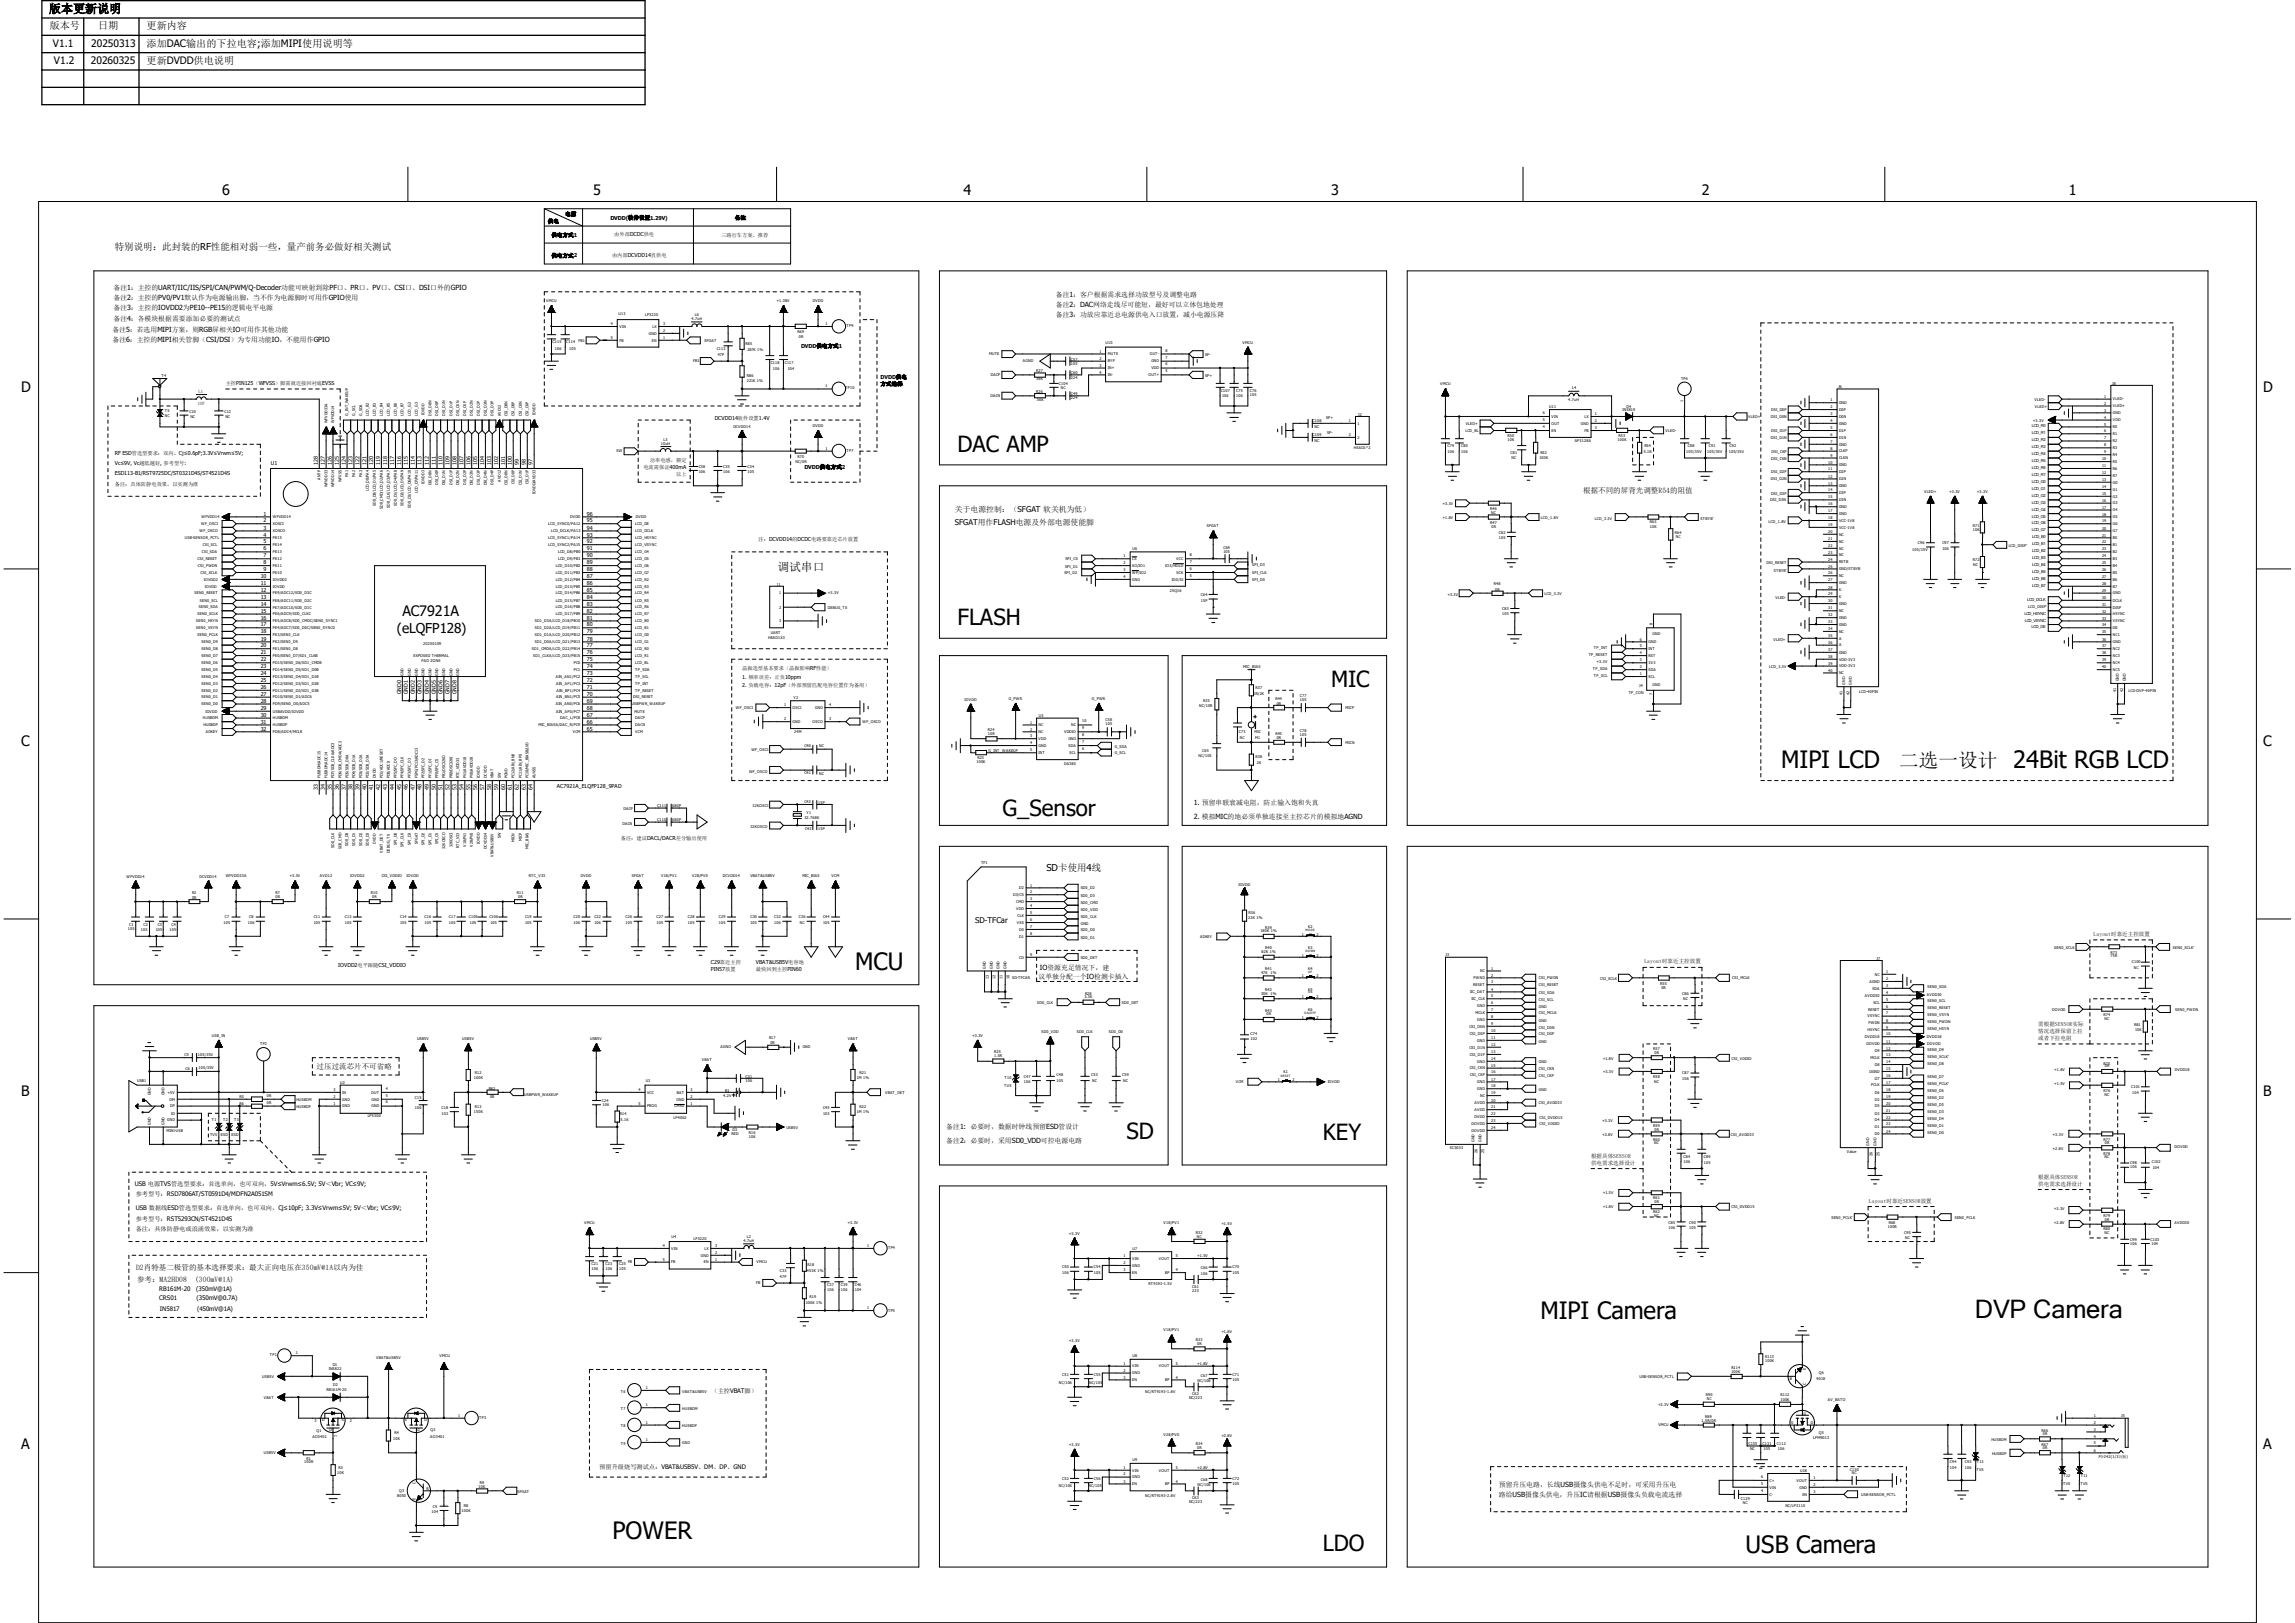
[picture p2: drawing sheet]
<svg xmlns="http://www.w3.org/2000/svg" width="297mm" height="210mm" viewBox="0 0 297 210" stroke-linecap="round" stroke-linejoin="round" font-family="sans-serif">
<defs><g id="words">
<text font-size="3.3" x="255.6" y="170.6">DVP Camera</text>
<g font-size="3.1">
<text x="230.5" y="99.4">MIPI LCD</text>
<text x="260.5" y="99.4">24Bit RGB LCD</text>
<text x="110.7" y="125.5">MCU</text>
<text x="199.3" y="170.7">MIPI Camera</text>
<text x="79.2" y="199.1">POWER</text>
<text x="225.9" y="200.9">USB Camera</text>
</g>
<g font-size="2.9">
<text x="123.9" y="58.5">DAC AMP</text>
<text x="123.9" y="80.9">FLASH</text>
<text x="172.3" y="88.9">MIC</text>
<text x="129.8" y="105.6">G_Sensor</text>
<text x="145.8" y="147.4">SD</text>
<text x="171.2" y="147.5">KEY</text>
<text x="171.2" y="200.7">LDO</text>
</g>
<text font-size="2.5" x="245.8" y="99.2">二选一设计</text>
<g font-size="1.9">
<text x="28.7" y="25.2">6</text>
<text x="76.8" y="25.2">5</text>
<text x="124.7" y="25.2">4</text>
<text x="172.3" y="25.2">3</text>
<text x="220.3" y="25.2">2</text>
<text x="267.8" y="25.2">1</text>
<text x="2.8" y="50.8">D</text>
<text x="292.9" y="50.8">D</text>
<text x="52.1" y="79.7">AC7921A</text>
<text x="2.8" y="96.5">C</text>
<text x="292.9" y="96.5">C</text>
<text x="2.8" y="141.8">B</text>
<text x="292.9" y="141.8">B</text>
<text x="2.8" y="187.5">A</text>
<text x="292.9" y="187.5">A</text>
</g>
<text font-size="1.8" x="51.4" y="82">(eLQFP128)</text>
<g font-size="1.5">
<text x="6.3" y="1.7">版本更新说明</text>
<text x="100.6" y="73.9">调试串口</text>
</g>
<g font-size="1.3">
<text x="6.4" y="3.8">版本号</text>
<text x="12.7" y="3.8">日期</text>
<text x="19" y="3.8">更新内容</text>
<text x="6.9" y="6.1">V1.1</text>
<text x="7" y="8.3">V1.2</text>
<text x="11.8" y="8.3">20260325</text>
<text x="11.8" y="6.1">20250313</text>
<text x="19" y="6.1">添加DAC输出的下拉电容;添加MIPI使用说明等</text>
<text x="19" y="8.3">更新DVDD供电说明</text>
</g>
<g font-size="1.2">
<text x="14.9" y="32.4">特别说明：此封装的RF性能相对弱一些，量产前务必做好相关测试</text>
<text x="135.4" y="112.6">SD卡使用4线</text>
</g>
<g font-size="1">
<text x="204.9" y="63.8">根据不同的屏背光调整R54的阻值</text>
<text x="123.6" y="68">SFGAT用作FLASH电源及外部电源使能脚</text>
<text x="123.6" y="66.2">关于电源控制：（SFGAT 软关机为低）</text>
<text x="126.2" y="119.5">SD-TFCar</text>
<text x="41" y="138.4">过压过流芯片不可省略</text>
<text x="17.6" y="164.3">D2肖特基二极管的基本选择要求：最大正向电压在350mV@1A以内为佳</text>
<text x="17.7" y="165.9">参考：MA2HD08</text>
<text x="25.2" y="165.9">(300mV@1A)</text>
</g>
<g font-size=".9">
<text x="14.7" y="41.5">备注4：各模块根据需要添加必要的测试点</text>
<text x="14.7" y="40.2">备注3：主控的IOVDD2为PE10--PE15的逻辑电平电源</text>
<text x="14.7" y="38.8">备注2：主控的PV0/PV1默认作为电源输出脚，当不作为电源脚时可用作GPIO使用</text>
<text x="14.7" y="37.5">备注1：主控的UART/IIC/IIS/SPI/CAN/PWM/Q-Decoder功能可映射到除PF口、PR口、PV口、CSI口、DSI口外的GPIO</text>
<text x="136.7" y="38.4">备注1：客户根据需求选择功放型号及调整电路</text>
<text x="136.7" y="39.7">备注2：DAC网络走线尽可能短，最好可以立体包地处理</text>
<text x="136.7" y="41.1">备注3：功放应靠近总电源供电入口放置，减小电源压降</text>
<text x="14.6" y="44.3">备注6：主控的MIPI相关管脚（CSI/DSI）为专用功能IO，不能用作GPIO</text>
<text x="14.6" y="43">备注5：若选用MIPI方案，则RGB屏相关IO可用作其他功能</text>
<text x="154.5" y="104.2">1. 预留串联衰减电阻，防止输入饱和失真</text>
<text x="154.5" y="106">2. 模拟MIC的地必须单独连接至主控芯片的模拟地AGND</text>
<text x="134.6" y="125.5">IO资源充足情况下，建</text>
<text x="134.4" y="126.7">议单独分配一个IO检测卡插入</text>
<text x="122.5" y="146.1">备注1: 必要时，数据时钟线预留ESD管设计</text>
<text x="122.5" y="147.9">备注2：必要时，采用SD0_VDD可控电源电路</text>
<text x="194" y="192.4">预留升压电路，长线USB摄像头供电不足时，可采用升压电</text>
<text x="194" y="193.7">路给USB摄像头供电，升压IC请根据USB摄像头负载电流选择</text>
</g>
<g font-size=".8">
<text x="17.4" y="153.5">USB 电源TVS管选型要求：首选单向，也可双向，5V≤Vrwm≤6.5V; 5V＜Vbr; VC≤9V;</text>
<text x="17.6" y="154.7">参考型号：RSD7806AT/ST0591D4/MDFN2A051SM</text>
<text x="17.6" y="159.3">备注：具体防静电或浪涌效果，以实测为准</text>
<text x="17.6" y="156.6">USB 数据线ESD管选型要求：首选单向，也可双向，Cj≤10pF; 3.3V≤Vrwm≤5V; 5V＜Vbr; VC≤9V;</text>
<text x="17.6" y="157.9">参考型号：RST5293CN/ST4521D4S</text>
<text x="20.6" y="167.1">RB161M-20</text>
<text x="25.4" y="167.1">(350mV@1A)</text>
<text x="20.6" y="168.3">CRS01</text>
<text x="20.7" y="169.6">IN5817</text>
<text x="25.4" y="168.3">(350mV@0.7A)</text>
<text x="25.5" y="169.6">(450mV@1A)</text>
<text x="92.1" y="180.3">（主控VBAT脚）</text>
<text x="77.6" y="190">预留升级烧写测试点：VBAT&amp;USB5V、DM、DP、GND</text>
</g>
<g font-size=".7">
<text x="70.9" y="28.9">供电</text>
<text x="73.2" y="27.9">电源</text>
<text x="79" y="28.4">DVDD(软件设置1.29V)</text>
<text x="95.1" y="28.4">备注</text>
<text x="71.4" y="30.6">供电方式1</text>
<text x="71.4" y="33.3">供电方式2</text>
<text x="79.2" y="33.3">由内部DCVDD14直供电</text>
<text x="79.5" y="30.6">由外部DCDC供电</text>
<text x="93.3" y="30.6">三路行车方案，推荐</text>
<text x="103.7" y="45">DVDD供电方式1</text>
<text x="29.2" y="49.9">主控PIN125（WFVSS）脚需就近接回衬底EVSS</text>
<text x="114" y="49">DVDD供电</text>
<text x="114" y="49.9">方式选择</text>
<text x="14.9" y="58.8">RF ESD管选型要求：双向，Cj≤0.6pF;3.3V≤Vrwm≤5V;</text>
<text x="84.1" y="59.8">功率电感，额定</text>
<text x="92.5" y="54.4">DCVDD14软件设置1.4V</text>
<text x="14.9" y="60.2">Vc≤9V, Vc越低越好, 参考型号:</text>
<text x="14.9" y="62.9">备注：具体防静电效果，以实测为准</text>
<text x="14.9" y="61.5">ESD113-B1/RST9725DC/ST0321D4S/ST4521D4S</text>
<text x="35.1" y="60.2">U1</text>
<text x="41.1" y="60.1" transform="rotate(-90 41.1 60.1)">128</text>
<text x="42" y="60.1" transform="rotate(-90 42 60.1)">127</text>
<text x="42.9" y="60.1" transform="rotate(-90 42.9 60.1)">126</text>
<text x="43.9" y="60.1" transform="rotate(-90 43.9 60.1)">125</text>
<text x="44.7" y="60.1" transform="rotate(-90 44.7 60.1)">124</text>
<text x="45.6" y="60.1" transform="rotate(-90 45.6 60.1)">123</text>
<text x="46.5" y="60.1" transform="rotate(-90 46.5 60.1)">122</text>
<text x="47.4" y="60.1" transform="rotate(-90 47.4 60.1)">121</text>
<text x="48.3" y="60.1" transform="rotate(-90 48.3 60.1)">120</text>
<text x="49.2" y="60.1" transform="rotate(-90 49.2 60.1)">119</text>
<text x="50.1" y="60.1" transform="rotate(-90 50.1 60.1)">118</text>
<text x="51" y="60.1" transform="rotate(-90 51 60.1)">117</text>
<text x="51.9" y="60.1" transform="rotate(-90 51.9 60.1)">116</text>
<text x="52.8" y="60.1" transform="rotate(-90 52.8 60.1)">115</text>
<text x="53.7" y="60.1" transform="rotate(-90 53.7 60.1)">114</text>
<text x="54.6" y="60.1" transform="rotate(-90 54.6 60.1)">113</text>
<text x="55.5" y="60.1" transform="rotate(-90 55.5 60.1)">112</text>
<text x="56.4" y="60.1" transform="rotate(-90 56.4 60.1)">111</text>
<text x="57.3" y="60.1" transform="rotate(-90 57.3 60.1)">110</text>
<text x="58.2" y="60.1" transform="rotate(-90 58.2 60.1)">109</text>
<text x="59.1" y="60.1" transform="rotate(-90 59.1 60.1)">108</text>
<text x="60" y="60.1" transform="rotate(-90 60 60.1)">107</text>
<text x="60.9" y="60.1" transform="rotate(-90 60.9 60.1)">106</text>
<text x="61.8" y="60.1" transform="rotate(-90 61.8 60.1)">105</text>
<text x="62.7" y="60.1" transform="rotate(-90 62.7 60.1)">104</text>
<text x="63.5" y="60.1" transform="rotate(-90 63.5 60.1)">103</text>
<text x="64.5" y="60.1" transform="rotate(-90 64.5 60.1)">102</text>
<text x="65.4" y="60.1" transform="rotate(-90 65.4 60.1)">101</text>
<text x="66.3" y="60.1" transform="rotate(-90 66.3 60.1)">100</text>
<text x="67.1" y="60.1" transform="rotate(-90 67.1 60.1)">99</text>
<text x="68" y="60.1" transform="rotate(-90 68 60.1)">98</text>
<text x="68.9" y="60.1" transform="rotate(-90 68.9 60.1)">97</text>
<text x="83.3" y="60.7">电流需保证400mA</text>
<text x="87.5" y="61.6">以上</text>
<text x="104.1" y="60.7">DVDD供电方式2</text>
<text x="34.1" y="66.7">1</text>
<text x="34.1" y="67.6">2</text>
<text x="34.1" y="68.5">3</text>
<text x="34.1" y="69.4">4</text>
<text x="34.1" y="70.3">5</text>
<text x="34.1" y="71.2">6</text>
<text x="75.9" y="71.2">91</text>
<text x="75.9" y="70.3">92</text>
<text x="75.9" y="69.4">93</text>
<text x="75.9" y="68.5">94</text>
<text x="75.9" y="67.6">95</text>
<text x="75.9" y="66.7">96</text>
<text x="98.2" y="70">注：DCVDD14的DCDC电路要靠近芯片放置</text>
<text x="33.7" y="74.8">10</text>
<text x="33.7" y="75.7">11</text>
<text x="33.7" y="76.6">12</text>
<text x="33.7" y="77.5">13</text>
<text x="34.1" y="72.1">7</text>
<text x="34.1" y="73">8</text>
<text x="34.1" y="73.9">9</text>
<text x="75.9" y="77.5">84</text>
<text x="75.9" y="76.6">85</text>
<text x="75.9" y="75.7">86</text>
<text x="75.9" y="74.8">87</text>
<text x="75.9" y="73.9">88</text>
<text x="75.9" y="73">89</text>
<text x="75.9" y="72.1">90</text>
<text x="33.7" y="78.4">14</text>
<text x="33.7" y="79.3">15</text>
<text x="33.7" y="80.2">16</text>
<text x="33.7" y="81.1">17</text>
<text x="33.7" y="82">18</text>
<text x="33.7" y="82.9">19</text>
<text x="33.7" y="83.8">20</text>
<text x="75.9" y="83.8">77</text>
<text x="75.9" y="82.9">78</text>
<text x="75.9" y="82">79</text>
<text x="75.9" y="81.1">80</text>
<text x="75.9" y="80.2">81</text>
<text x="75.9" y="79.3">82</text>
<text x="75.9" y="78.4">83</text>
<text x="33.7" y="84.7">21</text>
<text x="33.7" y="85.6">22</text>
<text x="33.7" y="86.4">23</text>
<text x="33.7" y="87.3">24</text>
<text x="33.7" y="88.2">25</text>
<text x="33.7" y="89.2">26</text>
<text x="51.9" y="89.8" transform="rotate(-90 51.9 89.8)">GND0</text>
<text x="52.8" y="89.8" transform="rotate(-90 52.8 89.8)">GND1</text>
<text x="53.7" y="89.8" transform="rotate(-90 53.7 89.8)">GND2</text>
<text x="54.6" y="89.8" transform="rotate(-90 54.6 89.8)">GND3</text>
<text x="55.5" y="89.8" transform="rotate(-90 55.5 89.8)">GND4</text>
<text x="56.4" y="89.8" transform="rotate(-90 56.4 89.8)">GND5</text>
<text x="57.3" y="89.8" transform="rotate(-90 57.3 89.8)">GND6</text>
<text x="58.2" y="89.8" transform="rotate(-90 58.2 89.8)">GND7</text>
<text x="59.1" y="89.8" transform="rotate(-90 59.1 89.8)">GND8</text>
<text x="75.9" y="89.2">71</text>
<text x="75.9" y="88.2">72</text>
<text x="75.9" y="87.3">73</text>
<text x="75.9" y="86.4">74</text>
<text x="75.9" y="85.6">75</text>
<text x="75.9" y="84.7">76</text>
<text x="96.1" y="86.7">晶振选型基本要求（晶振影响RF性能）</text>
<text x="96.1" y="88.9">2. 负载电容：12pF（外部预留匹配电容位置作为备用）</text>
<text x="96.1" y="87.8">1. 频率误差：正负10ppm</text>
<text x="33.7" y="90">27</text>
<text x="33.7" y="90.9">28</text>
<text x="33.7" y="91.9">29</text>
<text x="33.7" y="92.8">30</text>
<text x="33.7" y="93.6">31</text>
<text x="33.7" y="94.5">32</text>
<text x="75.9" y="94.5">65</text>
<text x="75.9" y="93.6">66</text>
<text x="75.9" y="92.8">67</text>
<text x="75.9" y="91.9">68</text>
<text x="75.9" y="90.9">69</text>
<text x="75.9" y="90">70</text>
<text x="72" y="101.9">AC7921A_ELQFP128_9PAD</text>
<text x="41.1" y="102.3" transform="rotate(-90 41.1 102.3)">33</text>
<text x="42" y="102.3" transform="rotate(-90 42 102.3)">34</text>
<text x="42.9" y="102.3" transform="rotate(-90 42.9 102.3)">35</text>
<text x="43.9" y="102.3" transform="rotate(-90 43.9 102.3)">36</text>
<text x="44.7" y="102.3" transform="rotate(-90 44.7 102.3)">37</text>
<text x="45.6" y="102.3" transform="rotate(-90 45.6 102.3)">38</text>
<text x="46.5" y="102.3" transform="rotate(-90 46.5 102.3)">39</text>
<text x="47.4" y="102.3" transform="rotate(-90 47.4 102.3)">40</text>
<text x="48.3" y="102.3" transform="rotate(-90 48.3 102.3)">41</text>
<text x="49.2" y="102.3" transform="rotate(-90 49.2 102.3)">42</text>
<text x="50.1" y="102.3" transform="rotate(-90 50.1 102.3)">43</text>
<text x="51" y="102.3" transform="rotate(-90 51 102.3)">44</text>
<text x="51.9" y="102.3" transform="rotate(-90 51.9 102.3)">45</text>
<text x="52.8" y="102.3" transform="rotate(-90 52.8 102.3)">46</text>
<text x="53.7" y="102.3" transform="rotate(-90 53.7 102.3)">47</text>
<text x="54.6" y="102.3" transform="rotate(-90 54.6 102.3)">48</text>
<text x="55.5" y="102.3" transform="rotate(-90 55.5 102.3)">49</text>
<text x="56.4" y="102.3" transform="rotate(-90 56.4 102.3)">50</text>
<text x="57.3" y="102.3" transform="rotate(-90 57.3 102.3)">51</text>
<text x="58.2" y="102.3" transform="rotate(-90 58.2 102.3)">52</text>
<text x="59.1" y="102.3" transform="rotate(-90 59.1 102.3)">53</text>
<text x="60" y="102.3" transform="rotate(-90 60 102.3)">54</text>
<text x="60.9" y="102.3" transform="rotate(-90 60.9 102.3)">55</text>
<text x="61.8" y="102.3" transform="rotate(-90 61.8 102.3)">56</text>
<text x="62.7" y="102.3" transform="rotate(-90 62.7 102.3)">57</text>
<text x="63.5" y="102.3" transform="rotate(-90 63.5 102.3)">58</text>
<text x="64.5" y="102.3" transform="rotate(-90 64.5 102.3)">59</text>
<text x="65.4" y="102.3" transform="rotate(-90 65.4 102.3)">60</text>
<text x="66.3" y="102.3" transform="rotate(-90 66.3 102.3)">61</text>
<text x="67.1" y="102.3" transform="rotate(-90 67.1 102.3)">62</text>
<text x="68" y="102.3" transform="rotate(-90 68 102.3)">63</text>
<text x="68.9" y="102.3" transform="rotate(-90 68.9 102.3)">64</text>
<text x="80.3" y="108.7">备注：建议DACL/DACR差分输出使用</text>
<text x="43.8" y="125.2">IOVDD2电平跟随CSI_VDDIO</text>
<text x="92" y="125.7">PIN57放置</text>
<text x="92" y="124.8">C29靠近主控</text>
<text x="97.8" y="124.8">VBAT&amp;USB5V电容地</text>
<text x="97.8" y="125.7">最快回到主控PIN60</text>
<text x="212.8" y="124.7">Layout时靠近主控放置</text>
<text x="270.9" y="121.2">Layout时靠近主控放置</text>
<text x="263.8" y="132.8">需根据SENSOR实际</text>
<text x="263.8" y="134.6">或者下拉电阻</text>
<text x="263.8" y="133.7">情况选择保留上拉</text>
<text x="205.9" y="149.9">根据具体SENSOR</text>
<text x="205.9" y="150.7">供电需求选择设计</text>
<text x="241.9" y="155.7">Layout时靠近SENSOR放置</text>
<text x="263.8" y="153.5">供电需求选择设计</text>
<text x="263.8" y="152.6">根据具体SENSOR</text>
</g>
<g font-size=".6">
<text x="25.6" y="52.4">10P</text>
<text x="25.7" y="50.8">L1</text>
</g>
<g font-size=".5">
<text x="70.7" y="39.1">VMCU</text>
<text x="80.1" y="40.8">U13</text>
<text x="83.5" y="40.9">LP3220</text>
<text x="89.5" y="41.4">4.7uH</text>
<text x="89.9" y="40.9">L6</text>
<text x="100.5" y="39.1">+1.38V</text>
<text x="105.2" y="39.1">DVDD</text>
<text x="71.5" y="44.4">C115</text>
<text x="71.8" y="45.3">106</text>
<text x="73.3" y="44.4">C114</text>
<text x="73.7" y="45.3">105</text>
<text x="74.9" y="44.2">FB1</text>
<text x="79" y="42.1">4</text>
<text x="79" y="43.9">5</text>
<text x="80.2" y="42.4">VIN</text>
<text x="80.2" y="44.2">FB</text>
<text x="84" y="43.3">GND</text>
<text x="84.4" y="44.2">EN</text>
<text x="84.5" y="42.4">LX</text>
<text x="85.8" y="43.9">1</text>
<text x="85.8" y="43">2</text>
<text x="85.8" y="42.1">3</text>
<text x="89.7" y="46.9">FB1</text>
<text x="91.2" y="44.2">SFGAT</text>
<text x="92.8" y="45.3">C113</text>
<text x="92.9" y="46">47P</text>
<text x="96.5" y="44.6">R85</text>
<text x="96.7" y="45.4">287K 1%</text>
<text x="99.7" y="47.1">C118</text>
<text x="100" y="47.9">106</text>
<text x="101.6" y="47.1">C117</text>
<text x="101.9" y="47.9">104</text>
<text x="103.2" y="43.1">R69</text>
<text x="103.4" y="43.7">0R</text>
<text x="106.8" y="42.1">1</text>
<text x="109.6" y="42.3">TP9</text>
<text x="128" y="46">MUTE</text>
<text x="132.4" y="46.9">AGND</text>
<text x="138.6" y="46.7">C57</text>
<text x="138.6" y="47.2">105</text>
<text x="142.3" y="45.6">1</text>
<text x="142.3" y="46.5">2</text>
<text x="142.3" y="47.5">3</text>
<text x="143.1" y="44.5">U10</text>
<text x="143.4" y="46">MUTE</text>
<text x="143.4" y="46.9">BYP</text>
<text x="143.4" y="47.8">IN+</text>
<text x="148.8" y="46">OUT-</text>
<text x="149" y="47.8">VDD</text>
<text x="149" y="46.9">GND</text>
<text x="150.8" y="47.3">6</text>
<text x="150.8" y="46.4">7</text>
<text x="150.8" y="45.5">8</text>
<text x="155.9" y="46.1">SP-</text>
<text x="160.8" y="44.5">VMCU</text>
<text x="20.9" y="48.8">T4</text>
<text x="21.3" y="53.3">T5</text>
<text x="24.5" y="53.4">C10</text>
<text x="29" y="53.4">C12</text>
<text x="45.1" y="53.8" transform="rotate(-90 45.1 53.8)">G_INT_WAKEUP</text>
<text x="46" y="53.8" transform="rotate(-90 46 53.8)">G_SCL</text>
<text x="46.9" y="53.8" transform="rotate(-90 46.9 53.8)">G_SDA</text>
<text x="47.7" y="53.8" transform="rotate(-90 47.7 53.8)">LCD_B2</text>
<text x="48.6" y="53.8" transform="rotate(-90 48.6 53.8)">LCD_B3</text>
<text x="49.5" y="53.8" transform="rotate(-90 49.5 53.8)">LCD_B4</text>
<text x="50.5" y="53.8" transform="rotate(-90 50.5 53.8)">LCD_B5</text>
<text x="51.3" y="53.8" transform="rotate(-90 51.3 53.8)">LCD_B6</text>
<text x="52.2" y="53.8" transform="rotate(-90 52.2 53.8)">LCD_B7</text>
<text x="53.2" y="53.8" transform="rotate(-90 53.2 53.8)">LCD_G2</text>
<text x="54.1" y="53.8" transform="rotate(-90 54.1 53.8)">LCD_G3</text>
<text x="54.9" y="53.7" transform="rotate(-90 54.9 53.7)">IOVDD</text>
<text x="55.8" y="53.8" transform="rotate(-90 55.8 53.8)">DSI_D0N</text>
<text x="56.7" y="53.8" transform="rotate(-90 56.7 53.8)">DSI_D0P</text>
<text x="57.6" y="53.8" transform="rotate(-90 57.6 53.8)">DSI_D1N</text>
<text x="58.5" y="53.8" transform="rotate(-90 58.5 53.8)">DSI_D1P</text>
<text x="59.4" y="53.8" transform="rotate(-90 59.4 53.8)">DSI_CKN</text>
<text x="60.3" y="53.8" transform="rotate(-90 60.3 53.8)">DSI_CKP</text>
<text x="61.2" y="53.8" transform="rotate(-90 61.2 53.8)">DSI_D2N</text>
<text x="62.1" y="53.8" transform="rotate(-90 62.1 53.8)">DSI_D2P</text>
<text x="63" y="53.8" transform="rotate(-90 63 53.8)">DSI_D3N</text>
<text x="63.9" y="53.8" transform="rotate(-90 63.9 53.8)">DSI_D3P</text>
<text x="64.8" y="53.8" transform="rotate(-90 64.8 53.8)">AVD12</text>
<text x="65.7" y="53.8" transform="rotate(-90 65.7 53.8)">CSI_D0N</text>
<text x="66.6" y="53.8" transform="rotate(-90 66.6 53.8)">CSI_D0P</text>
<text x="67.5" y="53.8" transform="rotate(-90 67.5 53.8)">CSI_CKN</text>
<text x="68.4" y="53.8" transform="rotate(-90 68.4 53.8)">CSI_CKP</text>
<text x="69.3" y="53.7" transform="rotate(-90 69.3 53.7)">IOVDD</text>
<text x="96.7" y="48.7">R86</text>
<text x="96.7" y="49.4">221K 1%</text>
<text x="106.8" y="50.1">1</text>
<text x="109.4" y="50.4">TP10</text>
<text x="128.2" y="51.4">DACN</text>
<text x="128.2" y="48.7">DACP</text>
<text x="134.1" y="50.8">R26</text>
<text x="134.1" y="48.2">R27</text>
<text x="134.1" y="49.2">36K</text>
<text x="134.2" y="51.9">36K</text>
<text x="137" y="49.8">C104</text>
<text x="137.3" y="50.4">NC</text>
<text x="138.6" y="51.1">C49</text>
<text x="138.6" y="51.7">224</text>
<text x="138.6" y="48.4">C60</text>
<text x="138.6" y="49">224</text>
<text x="142.3" y="48.3">4</text>
<text x="143.4" y="48.7">IN-</text>
<text x="148.6" y="48.7">OUT+</text>
<text x="150.8" y="48.2">5</text>
<text x="155.9" y="48.8">SP+</text>
<text x="158" y="50.8">C107</text>
<text x="158.1" y="51.4">106</text>
<text x="160" y="50.8">C75</text>
<text x="160" y="51.4">106</text>
<text x="161.7" y="50.7">C76</text>
<text x="161.7" y="51.3">105</text>
<text x="175.8" y="53.8">J2</text>
<text x="186.4" y="49.9">VMCU</text>
<text x="199.7" y="53.6">6</text>
<text x="200.5" y="52.8">U11</text>
<text x="202.9" y="51.9">4.7uH</text>
<text x="203.5" y="50.4">L4</text>
<text x="206.4" y="53.7">1</text>
<text x="210" y="53.2">IN5819</text>
<text x="210.5" y="52.7">D4</text>
<text x="217.6" y="49.2">TP6</text>
<text x="217.8" y="52" transform="rotate(-90 217.8 52)">1</text>
<text x="229.2" y="53.2">DSI_D0P</text>
<text x="236.9" y="51.9">1</text>
<text x="236.9" y="52.8">2</text>
<text x="236.9" y="53.7">3</text>
<text x="237.9" y="50.2">J6</text>
<text x="238" y="52.3">GND</text>
<text x="238" y="53.2">D0P</text>
<text x="263.3" y="51.9">VLED-</text>
<text x="263.3" y="52.7">VLED+</text>
<text x="272.3" y="51.5">1</text>
<text x="272.3" y="52.4">2</text>
<text x="272.3" y="53.3">3</text>
<text x="273.3" y="49.8">J8</text>
<text x="273.4" y="51.8">VLED-</text>
<text x="273.4" y="52.7">VLED+</text>
<text x="273.4" y="53.6">GND</text>
<text x="21.3" y="54">NC</text>
<text x="24.6" y="54.1">NC</text>
<text x="29.2" y="54.1">NC</text>
<text x="42.4" y="54.7" transform="rotate(-90 42.4 54.7)">WFVDD33A</text>
<text x="43.3" y="54.7" transform="rotate(-90 43.3 54.7)">WFVDD14</text>
<text x="79.8" y="58.5">SW</text>
<text x="85.5" y="57.6">10uH</text>
<text x="85.9" y="57.1">L3</text>
<text x="94.9" y="55.4">DCVDD14</text>
<text x="103" y="59.9">NC/0R</text>
<text x="103.2" y="59.3">R70</text>
<text x="105.2" y="55.2">DVDD</text>
<text x="106.8" y="58.2">1</text>
<text x="109.6" y="58.5">TP7</text>
<text x="169.9" y="54.6">C108</text>
<text x="169.9" y="56.4">C109</text>
<text x="170.1" y="55.3">NC</text>
<text x="170.1" y="57.1">NC</text>
<text x="171.6" y="54.3">SP+</text>
<text x="171.7" y="56.2">SP-</text>
<text x="174.6" y="54.6">1</text>
<text x="174.6" y="56.4">2</text>
<text x="175.2" y="58">HEAD1*2</text>
<text x="175.7" y="54.9">1</text>
<text x="175.7" y="56.8">2</text>
<text x="187.3" y="57.9">C79</text>
<text x="187.3" y="58.6">106</text>
<text x="189.1" y="57.9">C80</text>
<text x="189.1" y="58.6">106</text>
<text x="189.6" y="56">LCD_BL</text>
<text x="189.7" y="54.9">VLED+</text>
<text x="195.1" y="56.6">R50</text>
<text x="195.1" y="57.1">10K</text>
<text x="195.5" y="58.8">C81</text>
<text x="195.6" y="59.4">NC</text>
<text x="199.2" y="59.4">100K</text>
<text x="199.3" y="58.8">R52</text>
<text x="199.7" y="55.3">4</text>
<text x="199.7" y="54.4">5</text>
<text x="200.8" y="55.9">EN</text>
<text x="200.8" y="54.9">OUT</text>
<text x="200.8" y="54.1">VIN</text>
<text x="203.8" y="57.2">AP3128A</text>
<text x="204.6" y="54.9">GND</text>
<text x="205.1" y="54.1">LX</text>
<text x="205.1" y="55.9">FB</text>
<text x="206.4" y="54.6">2</text>
<text x="206.4" y="55.5">3</text>
<text x="209.3" y="57.1">100K</text>
<text x="209.5" y="56.6">R53</text>
<text x="212.7" y="58.6">5.1R</text>
<text x="212.8" y="57.9">R54</text>
<text x="215.6" y="55.9">VLED-</text>
<text x="218.2" y="58.6">105/35V</text>
<text x="218.4" y="57.9">C88</text>
<text x="220.9" y="58.6">105/35V</text>
<text x="221.1" y="57.9">C91</text>
<text x="223.7" y="58.6">105/35V</text>
<text x="223.8" y="57.9">C92</text>
<text x="226.3" y="54.1">VLED+</text>
<text x="229.2" y="54.1">DSI_D0N</text>
<text x="229.2" y="56.8">DSI_D1N</text>
<text x="229.2" y="55.9">DSI_D1P</text>
<text x="229.2" y="59.5">DSI_CKN</text>
<text x="229.3" y="58.6">DSI_CKP</text>
<text x="236.6" y="60">10</text>
<text x="236.9" y="54.6">4</text>
<text x="236.9" y="55.5">5</text>
<text x="236.9" y="56.4">6</text>
<text x="236.9" y="57.3">7</text>
<text x="236.9" y="58.2">8</text>
<text x="236.9" y="59.1">9</text>
<text x="238" y="54.1">D0N</text>
<text x="238" y="54.9">GND</text>
<text x="238" y="55.9">D1P</text>
<text x="238" y="56.8">D1N</text>
<text x="238" y="57.7">GND</text>
<text x="238" y="58.5">CLKP</text>
<text x="238" y="59.4">CLKN</text>
<text x="263" y="59.8">LCD_R5</text>
<text x="263" y="58.9">LCD_R4</text>
<text x="263" y="58">LCD_R3</text>
<text x="263" y="57.1">LCD_R2</text>
<text x="263" y="56.2">LCD_R1</text>
<text x="263" y="55.3">LCD_R0</text>
<text x="263.1" y="54.6">+3.3V</text>
<text x="272" y="59.5">10</text>
<text x="272.3" y="54.2">4</text>
<text x="272.3" y="55.1">5</text>
<text x="272.3" y="56">6</text>
<text x="272.3" y="56.9">7</text>
<text x="272.3" y="57.7">8</text>
<text x="272.3" y="58.6">9</text>
<text x="273.4" y="54.5">VDD</text>
<text x="273.4" y="55.4">R0</text>
<text x="273.4" y="56.3">R1</text>
<text x="273.4" y="57.2">R2</text>
<text x="273.4" y="58.1">R3</text>
<text x="273.4" y="59">R4</text>
<text x="273.4" y="59.9">R5</text>
<text x="41.5" y="62.1" transform="rotate(-90 41.5 62.1)">ANTP</text>
<text x="42.4" y="63" transform="rotate(-90 42.4 63)">WFVDD33</text>
<text x="43.3" y="63" transform="rotate(-90 43.3 63)">WFVDD14</text>
<text x="44.2" y="62.4" transform="rotate(-90 44.2 62.4)">WFVSS</text>
<text x="45.1" y="61.7" transform="rotate(-90 45.1 61.7)">PA1</text>
<text x="46" y="61.7" transform="rotate(-90 46 61.7)">PA2</text>
<text x="46.9" y="61.7" transform="rotate(-90 46.9 61.7)">PA3</text>
<text x="47.7" y="63.6" transform="rotate(-90 47.7 63.6)">LCD_D0/PA4</text>
<text x="48.6" y="65.4" transform="rotate(-90 48.6 65.4)">SD0_D0/LCD_D1/PA5</text>
<text x="49.5" y="65.9" transform="rotate(-90 49.5 65.9)">SD0_CMD/LCD_D2/PA6</text>
<text x="50.5" y="65.7" transform="rotate(-90 50.5 65.7)">SD0_CLK/LCD_D3/PA7</text>
<text x="51.3" y="65.4" transform="rotate(-90 51.3 65.4)">SD0_D1/LCD_D4/PA8</text>
<text x="52.2" y="65.4" transform="rotate(-90 52.2 65.4)">SD0_D2/LCD_D5/PA9</text>
<text x="53.2" y="65.7" transform="rotate(-90 53.2 65.7)">SD0_D3/LCD_D6/PA10</text>
<text x="54.1" y="63.8" transform="rotate(-90 54.1 63.8)">LCD_D7/PA11</text>
<text x="54.9" y="62.6" transform="rotate(-90 54.9 62.6)">IOVDD3</text>
<text x="55.8" y="62.8" transform="rotate(-90 55.8 62.8)">DSI_D0N</text>
<text x="56.7" y="62.7" transform="rotate(-90 56.7 62.7)">DSI_D0P</text>
<text x="57.6" y="62.8" transform="rotate(-90 57.6 62.8)">DSI_D1N</text>
<text x="58.5" y="62.7" transform="rotate(-90 58.5 62.7)">DSI_D1P</text>
<text x="59.4" y="62.8" transform="rotate(-90 59.4 62.8)">DSI_D2N</text>
<text x="60.3" y="62.7" transform="rotate(-90 60.3 62.7)">DSI_D2P</text>
<text x="61.2" y="62.8" transform="rotate(-90 61.2 62.8)">DSI_D3N</text>
<text x="62.1" y="62.7" transform="rotate(-90 62.1 62.7)">DSI_D3P</text>
<text x="63" y="62.8" transform="rotate(-90 63 62.8)">DSI_D4N</text>
<text x="63.9" y="62.7" transform="rotate(-90 63.9 62.7)">DSI_D4P</text>
<text x="64.8" y="62.3" transform="rotate(-90 64.8 62.3)">AVD12</text>
<text x="65.7" y="62.8" transform="rotate(-90 65.7 62.8)">CSI_D0N</text>
<text x="66.6" y="62.7" transform="rotate(-90 66.6 62.7)">CSI_D0P</text>
<text x="67.5" y="62.8" transform="rotate(-90 67.5 62.8)">CSI_D1N</text>
<text x="68.4" y="62.7" transform="rotate(-90 68.4 62.7)">CSI_D1P</text>
<text x="69.3" y="64" transform="rotate(-90 69.3 64)">IOVDD/AVD33</text>
<text x="90.4" y="60.5">C38</text>
<text x="90.4" y="61.3">106</text>
<text x="93.6" y="60.5">C35</text>
<text x="93.6" y="61.3">106</text>
<text x="96.7" y="60.5">C34</text>
<text x="96.7" y="61.3">105</text>
<text x="186.7" y="65.4">+3.3V</text>
<text x="192.9" y="66">R46</text>
<text x="229.1" y="64.9">DSI_D3N</text>
<text x="229.2" y="62.1">DSI_D2N</text>
<text x="229.2" y="61.3">DSI_D2P</text>
<text x="229.2" y="64">DSI_D3P</text>
<text x="236.6" y="60.9">11</text>
<text x="236.6" y="61.8">12</text>
<text x="236.6" y="62.7">13</text>
<text x="236.6" y="63.6">14</text>
<text x="236.6" y="64.5">15</text>
<text x="236.6" y="65.4">16</text>
<text x="238" y="60.3">GND</text>
<text x="238" y="61.2">D2P</text>
<text x="238" y="62.1">D2N</text>
<text x="238" y="63">GND</text>
<text x="238" y="63.9">D3P</text>
<text x="238" y="64.9">D3N</text>
<text x="238" y="65.7">GND</text>
<text x="249" y="63.8">VLED+</text>
<text x="252.3" y="63.8">+3.3V</text>
<text x="255.9" y="63.8">+3.3V</text>
<text x="263" y="65.2">LCD_G3</text>
<text x="263" y="64.3">LCD_G2</text>
<text x="263" y="63.4">LCD_G1</text>
<text x="263" y="62.5">LCD_G0</text>
<text x="263" y="61.6">LCD_R7</text>
<text x="263" y="60.7">LCD_R6</text>
<text x="272" y="60.5">11</text>
<text x="272" y="61.3">12</text>
<text x="272" y="62.2">13</text>
<text x="272" y="63.2">14</text>
<text x="272" y="64.1">15</text>
<text x="272" y="64.9">16</text>
<text x="272" y="65.8">17</text>
<text x="273.4" y="60.8">R6</text>
<text x="273.4" y="61.7">R7</text>
<text x="273.4" y="62.6">G0</text>
<text x="273.4" y="63.5">G1</text>
<text x="273.4" y="64.4">G2</text>
<text x="273.4" y="65.3">G3</text>
<text x="23.9" y="69.7">USB-SENSOR_PCTL</text>
<text x="25.8" y="68.9">WF_OSCO</text>
<text x="26" y="67.9">WF_OSCI</text>
<text x="26.1" y="67">WFVDD14</text>
<text x="26.1" y="71.6">CSI_SDA</text>
<text x="26.2" y="70.7">CSI_SCL</text>
<text x="35.3" y="67.1">WFVDD14</text>
<text x="35.3" y="67.9">XOSCI</text>
<text x="35.3" y="68.9">XOSCO</text>
<text x="35.3" y="69.8">PE15</text>
<text x="35.3" y="70.7">PE14</text>
<text x="35.3" y="71.6">PE13</text>
<text x="70.9" y="70.7">LCD_SYNC2/PA15</text>
<text x="70.9" y="69.8">LCD_SYNC1/PA14</text>
<text x="70.9" y="67.9">LCD_SYNC0/PA12</text>
<text x="71.3" y="68.9">LCD_DCLK/PA13</text>
<text x="72.2" y="71.6">LCD_D8/PB0</text>
<text x="73.8" y="67.1">DVDD</text>
<text x="82.2" y="71.6">LCD_G4</text>
<text x="82.2" y="70.7">LCD_VSYNC</text>
<text x="82.2" y="69.8">LCD_HSYNC</text>
<text x="82.2" y="68.9">LCD_DCLK</text>
<text x="82.2" y="67.9">LCD_DE</text>
<text x="82.3" y="67.1">DVDD</text>
<text x="146.6" y="71.1">U6</text>
<text x="154" y="72">8</text>
<text x="156.2" y="68.2">SFGAT</text>
<text x="158.3" y="71">C69</text>
<text x="158.3" y="71.5">105</text>
<text x="186.7" y="67.2">+1.8V</text>
<text x="192.9" y="67.8">R47</text>
<text x="193" y="66.5">NC</text>
<text x="193" y="68.3">0R</text>
<text x="194" y="69.1">C82</text>
<text x="194" y="69.8">105</text>
<text x="199.4" y="67.1">LCD_1.8V</text>
<text x="206.4" y="67.3">LCD_3.3V</text>
<text x="213.5" y="67.7">R63</text>
<text x="213.5" y="68.4">10K</text>
<text x="216.7" y="69.1">R64</text>
<text x="216.9" y="69.7">NC</text>
<text x="220.1" y="67.3">STBYB'</text>
<text x="228.9" y="67.7">LCD_1.8V</text>
<text x="236.6" y="66.3">17</text>
<text x="236.6" y="67.2">18</text>
<text x="236.6" y="68.1">19</text>
<text x="236.6" y="69">20</text>
<text x="236.6" y="69.9">21</text>
<text x="236.6" y="70.8">22</text>
<text x="236.6" y="71.7">23</text>
<text x="238" y="66.6">GND</text>
<text x="238" y="67.5">VCC-1V8</text>
<text x="238" y="68.4">VCC-1V8</text>
<text x="238" y="69.3">NC</text>
<text x="238" y="70.2">NC</text>
<text x="238" y="71.1">NC</text>
<text x="247.5" y="71.3">105/35V</text>
<text x="248.2" y="70.4">C96</text>
<text x="251.4" y="70.4">C97</text>
<text x="251.4" y="71.1">106</text>
<text x="255.3" y="68.2">R71</text>
<text x="255.3" y="68.7">10K</text>
<text x="260" y="70.8">LCD_DISP'</text>
<text x="263" y="67">LCD_G5</text>
<text x="263" y="66.1">LCD_G4</text>
<text x="263" y="68.7">LCD_G7</text>
<text x="263" y="67.9">LCD_G6</text>
<text x="263" y="71.5">LCD_B2</text>
<text x="263" y="70.6">LCD_B1</text>
<text x="263" y="69.6">LCD_B0</text>
<text x="272" y="66.7">18</text>
<text x="272" y="67.6">19</text>
<text x="272" y="68.5">20</text>
<text x="272" y="69.4">21</text>
<text x="272" y="70.3">22</text>
<text x="272" y="71.2">23</text>
<text x="273.4" y="66.2">G4</text>
<text x="273.4" y="67.1">G5</text>
<text x="273.4" y="67.9">G6</text>
<text x="273.4" y="68.9">G7</text>
<text x="273.4" y="69.8">B0</text>
<text x="273.4" y="70.7">B1</text>
<text x="273.4" y="71.6">B2</text>
<text x="25.2" y="76.9">SEN0_RESET</text>
<text x="25.6" y="72.5">CSI_RESET</text>
<text x="25.6" y="73.4">CSI_PWDN</text>
<text x="25.9" y="77.8">SEN0_SCL</text>
<text x="25.9" y="74.3">CSI_XCLK</text>
<text x="26.4" y="75.1">IOVDD2</text>
<text x="26.5" y="76">IOVDD</text>
<text x="35.3" y="72.5">PE12</text>
<text x="35.3" y="73.4">PE11</text>
<text x="35.3" y="74.3">PE10</text>
<text x="35.3" y="75.1">IOVDD2</text>
<text x="35.3" y="76">IOVDD</text>
<text x="35.3" y="76.9">PE9/ADC12/SD0_D3C</text>
<text x="35.3" y="77.9">PE8/ADC11/SD0_D2C</text>
<text x="71.9" y="77.9">LCD_D15/PB7</text>
<text x="71.9" y="76.9">LCD_D14/PB6</text>
<text x="71.9" y="76">LCD_D13/PB5</text>
<text x="71.9" y="75.1">LCD_D12/PB4</text>
<text x="71.9" y="74.3">LCD_D11/PB3</text>
<text x="71.9" y="73.4">LCD_D10/PB2</text>
<text x="72.2" y="72.5">LCD_D9/PB1</text>
<text x="82.2" y="77.8">LCD_R5</text>
<text x="82.2" y="76.9">LCD_R4</text>
<text x="82.2" y="76">LCD_R3</text>
<text x="82.2" y="75.1">LCD_R2</text>
<text x="82.2" y="74.3">LCD_G7</text>
<text x="82.2" y="73.4">LCD_G6</text>
<text x="82.2" y="72.5">LCD_G5</text>
<text x="100.5" y="75.8">J1</text>
<text x="100.8" y="76.9">1</text>
<text x="107.1" y="76.9">+3.3V</text>
<text x="137.7" y="74.3">SPI_D2</text>
<text x="137.8" y="73.4">SPI_D1</text>
<text x="137.9" y="72.5">SPI_CS</text>
<text x="145.4" y="72.1">1</text>
<text x="145.4" y="73">2</text>
<text x="145.4" y="73.9">3</text>
<text x="145.4" y="74.8">4</text>
<text x="146.5" y="72.5">CS</text>
<text x="146.5" y="73.4">SO/IO1</text>
<text x="146.5" y="74.3">WP/IO2</text>
<text x="146.5" y="75.1">GND</text>
<text x="150.8" y="73.4">IO3/HOLD</text>
<text x="151.4" y="76.6">25Q16</text>
<text x="151.6" y="75.1">IO0/SI</text>
<text x="152.2" y="72.5">VCC</text>
<text x="152.3" y="74.3">SCK</text>
<text x="154" y="74.6">5</text>
<text x="154" y="73.7">6</text>
<text x="154" y="72.9">7</text>
<text x="155.4" y="77.1">C64</text>
<text x="155.4" y="77.9">15P</text>
<text x="162" y="74.3">SPI_CLK</text>
<text x="162" y="75.2">SPI_D0</text>
<text x="162" y="73.2">SPI_D3</text>
<text x="187.3" y="77.1">+3.3V</text>
<text x="193.3" y="75.7">R48</text>
<text x="193.5" y="76.4">0R</text>
<text x="199.9" y="77">LCD_3.3V</text>
<text x="228.6" y="72.9">DSI_RESET</text>
<text x="229.6" y="74">STBYB'</text>
<text x="229.8" y="77.5">VLED-</text>
<text x="236.6" y="72.6">24</text>
<text x="236.6" y="73.4">25</text>
<text x="236.6" y="74.3">26</text>
<text x="236.6" y="75.2">27</text>
<text x="236.6" y="76.2">28</text>
<text x="236.6" y="77">29</text>
<text x="236.6" y="77.9">30</text>
<text x="238" y="72">NC</text>
<text x="238" y="72.9">RSTB</text>
<text x="238" y="73.8">GND/STBYB</text>
<text x="238" y="74.7">NC</text>
<text x="238" y="75.6">GND</text>
<text x="238" y="76.5">K</text>
<text x="238" y="77.4">K</text>
<text x="255.3" y="72.6">R72</text>
<text x="255.4" y="73.2">NC</text>
<text x="262.4" y="77.7">LCD_DCLK</text>
<text x="263" y="74.2">LCD_B5</text>
<text x="263" y="73.3">LCD_B4</text>
<text x="263" y="72.3">LCD_B3</text>
<text x="263" y="75.9">LCD_B7</text>
<text x="263" y="75.1">LCD_B6</text>
<text x="272" y="72.1">24</text>
<text x="272" y="73">25</text>
<text x="272" y="73.9">26</text>
<text x="272" y="74.8">27</text>
<text x="272" y="75.7">28</text>
<text x="272" y="76.6">29</text>
<text x="272" y="77.5">30</text>
<text x="273.4" y="72.5">B3</text>
<text x="273.4" y="73.4">B4</text>
<text x="273.4" y="74.3">B5</text>
<text x="273.4" y="75.1">B6</text>
<text x="273.4" y="76">B7</text>
<text x="273.4" y="76.9">GND</text>
<text x="273.4" y="77.9">DCLK</text>
<text x="25.4" y="80.5">SEN0_HSYN</text>
<text x="25.4" y="81.4">SEN0_VSYN</text>
<text x="25.6" y="82.3">SEN0_PCLK</text>
<text x="25.6" y="79.6">SEN0_XCLK</text>
<text x="25.7" y="78.7">SEN0_SDA</text>
<text x="26.1" y="83.2">SEN0_D9</text>
<text x="35.3" y="78.7">PE7/ADC10/SD0_D1C</text>
<text x="35.3" y="79.6">PE6/ADC9/SD0_CLKC</text>
<text x="35.3" y="80.5">PE5/ADC8/SD0_CMDC/SEN0_SYNC1</text>
<text x="35.3" y="81.4">PE4/ADC7/SD0_D0C/SEN0_SYNC0</text>
<text x="35.3" y="82.3">PE3/SEN0_CLK</text>
<text x="35.3" y="83.2">PE2/SEN0_D9</text>
<text x="54.8" y="83.5">20250109</text>
<text x="69.2" y="83.2">SD1_D0A/LCD_D21/PB13</text>
<text x="69.2" y="82.3">SD1_D1A/LCD_D20/PB12</text>
<text x="69.2" y="81.4">SD1_D2A/LCD_D19/PB11</text>
<text x="69.2" y="80.5">SD1_D3A/LCD_D18/PB10</text>
<text x="71.9" y="79.6">LCD_D17/PB9</text>
<text x="71.9" y="78.7">LCD_D16/PB8</text>
<text x="82.2" y="83.2">LCD_G1</text>
<text x="82.2" y="82.3">LCD_G0</text>
<text x="82.2" y="81.4">LCD_B1</text>
<text x="82.2" y="80.5">LCD_B0</text>
<text x="82.2" y="79.6">LCD_R7</text>
<text x="82.2" y="78.7">LCD_R6</text>
<text x="99.4" y="82.6">HEAD1X3</text>
<text x="99.7" y="82">UART</text>
<text x="100.8" y="78.7">2</text>
<text x="100.8" y="80.5">3</text>
<text x="107.1" y="78.8">DEBUG_TX</text>
<text x="194.4" y="79">C83</text>
<text x="194.4" y="79.6">105</text>
<text x="206.3" y="83.9">TP_INT</text>
<text x="212.2" y="83.8">5</text>
<text x="212.2" y="82.9">6</text>
<text x="213.4" y="83.2">GND</text>
<text x="213.9" y="80.9" transform="rotate(-90 213.9 80.9)">8</text>
<text x="213.9" y="82.1">GND</text>
<text x="229.5" y="82.9">VLED+</text>
<text x="236.6" y="78.8">31</text>
<text x="236.6" y="79.7">32</text>
<text x="236.6" y="80.6">33</text>
<text x="236.6" y="81.5">34</text>
<text x="236.6" y="82.4">35</text>
<text x="236.6" y="83.3">36</text>
<text x="238" y="78.3">GND</text>
<text x="238" y="79.2">NC</text>
<text x="238" y="80.1">GND</text>
<text x="238" y="81">GND</text>
<text x="238" y="81.9">NC</text>
<text x="238" y="82.8">A</text>
<text x="238" y="83.7">A</text>
<text x="262" y="79.5">LCD_HSYNC</text>
<text x="262" y="80.4">LCD_VSYNC</text>
<text x="262.5" y="78.7">LCD_DISP'</text>
<text x="262.9" y="81.3">LCD_DE</text>
<text x="272" y="78.4">31</text>
<text x="272" y="79.3">32</text>
<text x="272" y="80.2">33</text>
<text x="272" y="81.1">34</text>
<text x="272" y="82">35</text>
<text x="272" y="82.9">36</text>
<text x="272" y="83.8">37</text>
<text x="273.4" y="78.7">DISP</text>
<text x="273.4" y="79.6">HSYNC</text>
<text x="273.4" y="80.5">VSYNC</text>
<text x="273.4" y="81.4">DE</text>
<text x="273.4" y="82.3">NC1</text>
<text x="273.4" y="83.2">GND</text>
<text x="26.1" y="84.1">SEN0_D8</text>
<text x="26.1" y="85">SEN0_D7</text>
<text x="26.1" y="85.9">SEN0_D6</text>
<text x="26.1" y="86.8">SEN0_D5</text>
<text x="26.1" y="87.7">SEN0_D4</text>
<text x="26.1" y="88.6">SEN0_D3</text>
<text x="26.1" y="89.5">SEN0_D2</text>
<text x="35.3" y="84.1">PE1/SEN0_D8</text>
<text x="35.3" y="85">PE0/SEN0_D7/SD1_CLKB</text>
<text x="35.3" y="85.9">PD15/SEN0_D6/SD1_CMDB</text>
<text x="35.3" y="86.8">PD14/SEN0_D5/SD1_D0B</text>
<text x="35.3" y="87.7">PD13/SEN0_D4/SD1_D1B</text>
<text x="35.3" y="88.6">PD12/SEN0_D3/SD1_D2B</text>
<text x="35.3" y="89.5">PD11/SEN0_D2/SD1_D3B</text>
<text x="52.2" y="87.5" transform="rotate(-90 52.2 87.5)">GND</text>
<text x="53.2" y="87.5" transform="rotate(-90 53.2 87.5)">GND</text>
<text x="53.5" y="85">EXPOSED THERMAL</text>
<text x="54.1" y="87.5" transform="rotate(-90 54.1 87.5)">GND</text>
<text x="54.6" y="85.6">PAD ZONE</text>
<text x="54.9" y="87.5" transform="rotate(-90 54.9 87.5)">GND</text>
<text x="55.8" y="87.5" transform="rotate(-90 55.8 87.5)">GND</text>
<text x="56.7" y="87.5" transform="rotate(-90 56.7 87.5)">GND</text>
<text x="57.6" y="87.5" transform="rotate(-90 57.6 87.5)">GND</text>
<text x="58.5" y="87.5" transform="rotate(-90 58.5 87.5)">GND</text>
<text x="59.4" y="87.5" transform="rotate(-90 59.4 87.5)">GND</text>
<text x="68.8" y="84.1">SD1_CMDA/LCD_D22/PB14</text>
<text x="69" y="85">SD1_CLKA/LCD_D23/PB15</text>
<text x="71.9" y="87.7">AIN_AN1/PC2</text>
<text x="72" y="88.6">AIN_AP1/PC3</text>
<text x="72" y="89.5">AIN_BP1/PC4</text>
<text x="74.3" y="86.8">PC1</text>
<text x="74.3" y="85.9">PC0</text>
<text x="82.2" y="85">LCD_R1</text>
<text x="82.2" y="84.1">LCD_R0</text>
<text x="82.2" y="85.9">LCD_BL</text>
<text x="82.2" y="89.5">TP_RESET</text>
<text x="82.2" y="86.8">TP_SDA</text>
<text x="82.2" y="87.7">TP_SCL</text>
<text x="82.2" y="88.6">TP_INT</text>
<text x="160.9" y="86.4">MIC_BIAS</text>
<text x="162.2" y="89.9">0R/2K</text>
<text x="162.5" y="89.2">R37</text>
<text x="205.6" y="84.8">TP_RESET</text>
<text x="206.2" y="86.7">TP_SDA</text>
<text x="206.3" y="87.5">TP_SCL</text>
<text x="206.6" y="85.8">+3.3V</text>
<text x="210.8" y="89.7">TP_CON</text>
<text x="212.1" y="88.9">J4</text>
<text x="212.2" y="87.3">1</text>
<text x="212.2" y="86.4">2</text>
<text x="212.2" y="85.6">3</text>
<text x="212.2" y="84.7">4</text>
<text x="213.4" y="87.7">SCL</text>
<text x="213.4" y="86.8">SDA</text>
<text x="213.4" y="85.9">3V3</text>
<text x="213.4" y="85">RST</text>
<text x="213.4" y="84.1">INT</text>
<text x="213.9" y="90" transform="rotate(-90 213.9 90)">7</text>
<text x="213.9" y="88.8">GND</text>
<text x="229" y="86.4">LCD_3.3V</text>
<text x="236.6" y="84.2">37</text>
<text x="236.6" y="85.1">38</text>
<text x="236.6" y="86">39</text>
<text x="236.6" y="86.9">40</text>
<text x="238" y="84.6">GND</text>
<text x="238" y="85.5">VDD-3V3</text>
<text x="238" y="86.4">VDD-3V3</text>
<text x="238" y="87.2">NC</text>
<text x="238.4" y="89.9" transform="rotate(-90 238.4 89.9)">41</text>
<text x="238.8" y="88.6" transform="rotate(-90 238.8 88.6)">GND</text>
<text x="239.3" y="89.9" transform="rotate(-90 239.3 89.9)">42</text>
<text x="239.7" y="88.6" transform="rotate(-90 239.7 88.6)">GND</text>
<text x="240.6" y="89.6">LCD-40PIN</text>
<text x="272" y="84.7">38</text>
<text x="272" y="85.6">39</text>
<text x="272" y="86.4">40</text>
<text x="273.4" y="84.1">NC2</text>
<text x="273.4" y="85">NC3</text>
<text x="273.4" y="85.9">NC4</text>
<text x="273.4" y="86.8">NC5</text>
<text x="273.9" y="89.5" transform="rotate(-90 273.9 89.5)">41</text>
<text x="274.2" y="88.2" transform="rotate(-90 274.2 88.2)">GND</text>
<text x="274.8" y="89.5" transform="rotate(-90 274.8 89.5)">42</text>
<text x="275.1" y="88.2" transform="rotate(-90 275.1 88.2)">GND</text>
<text x="275.5" y="89.5">LCD-DVP-40PIN</text>
<text x="26.1" y="90.4">SEN0_D1</text>
<text x="26.1" y="91.3">SEN0_D0</text>
<text x="26.2" y="93.1">HUSBDM</text>
<text x="26.3" y="94">HUSBDP</text>
<text x="26.6" y="92.2">IOVDD</text>
<text x="26.6" y="94.9">ADKEY</text>
<text x="35.3" y="90.4">PD10/SEN0_D1/ADC6</text>
<text x="35.3" y="91.3">PD9/SEN0_D0/ADC5</text>
<text x="35.3" y="92.2">USBAVDD/IOVDD</text>
<text x="35.3" y="93.1">HUSBDM</text>
<text x="35.3" y="94">HUSBDP</text>
<text x="35.3" y="94.9">PD8/ADC4/MCLR</text>
<text x="69.7" y="94">MIC_BIASA/DAC_R/PC9</text>
<text x="71.9" y="91.3">AIN_AN0/PC6</text>
<text x="72" y="92.2">AIN_AP0/PC7</text>
<text x="72" y="90.4">AIN_BN1/PC5</text>
<text x="72.5" y="93.1">DAC_L/PC8</text>
<text x="74.1" y="94.9">VCM</text>
<text x="81.7" y="91.3">USBPWR_WAKEUP</text>
<text x="82" y="90.4">DSI_RESET</text>
<text x="82.1" y="92.2">MUTE</text>
<text x="82.2" y="93.1">DACP</text>
<text x="82.2" y="94.9">VCM</text>
<text x="82.2" y="94">DACN</text>
<text x="95.2" y="91.7">WF_OSCI</text>
<text x="101.5" y="91.4">1</text>
<text x="101.5" y="93.2">2</text>
<text x="102.6" y="91.7">OSCI</text>
<text x="102.6" y="93.6">GND</text>
<text x="102.7" y="90.5">Y2</text>
<text x="102.8" y="94.8">24M</text>
<text x="105.2" y="93.6">OSCO</text>
<text x="105.5" y="91.7">GND</text>
<text x="107.3" y="93.2">3</text>
<text x="107.3" y="91.4">4</text>
<text x="111.6" y="93.6">WF_OSCO</text>
<text x="124.8" y="90.7">IOVDD</text>
<text x="127.8" y="94.6">R24</text>
<text x="127.8" y="95.1">10R</text>
<text x="130.5" y="90.6">G_PWR</text>
<text x="133.3" y="93.6">1</text>
<text x="133.3" y="94.5">2</text>
<text x="133.3" y="95.4">3</text>
<text x="134.4" y="94">NC</text>
<text x="134.4" y="94.9">NC</text>
<text x="134.4" y="95.8">VDD</text>
<text x="134.5" y="92.8">U5</text>
<text x="137.7" y="94.9">VDDIO</text>
<text x="138.3" y="95.8">GND</text>
<text x="138.6" y="94">NC</text>
<text x="140" y="95.3">8</text>
<text x="140" y="94.4">9</text>
<text x="140" y="93.5">10</text>
<text x="141.3" y="90.6">G_PWR</text>
<text x="143.1" y="93.3">C58</text>
<text x="143.1" y="93.8">105</text>
<text x="155.2" y="91.5">NC/10R</text>
<text x="155.7" y="90.9">R35</text>
<text x="160.3" y="94.9">C73</text>
<text x="160.4" y="95.6">NC</text>
<text x="162.3" y="94.9">MIC</text>
<text x="162.4" y="95.6">M1</text>
<text x="165.1" y="90.6">R44</text>
<text x="165.1" y="95.1">R45</text>
<text x="165.2" y="91.2">0R</text>
<text x="165.2" y="95.7">0R</text>
<text x="168.2" y="90.2">C77</text>
<text x="168.2" y="90.8">105</text>
<text x="168.2" y="94.7">C78</text>
<text x="168.2" y="95.3">105</text>
<text x="174.2" y="91.7">MICP</text>
<text x="41.5" y="100.7" transform="rotate(-90 41.5 100.7)">FUSBDM/ADC15</text>
<text x="42.4" y="100.7" transform="rotate(-90 42.4 100.7)">FUSBDP/ADC14</text>
<text x="43.3" y="100.7" transform="rotate(-90 43.3 100.7)">PD7/SD0_CLKA/ADC3</text>
<text x="44.2" y="100.7" transform="rotate(-90 44.2 100.7)">PD6/SD0_CMDA/ADC2</text>
<text x="45.1" y="100.7" transform="rotate(-90 45.1 100.7)">PD5/SD0_D0A</text>
<text x="46" y="100.7" transform="rotate(-90 46 100.7)">PD4/SD0_D1A</text>
<text x="46.9" y="100.7" transform="rotate(-90 46.9 100.7)">PD3/SD0_D2A</text>
<text x="47.7" y="100.7" transform="rotate(-90 47.7 100.7)">PD2/SD0_D3A</text>
<text x="48.6" y="100.7" transform="rotate(-90 48.6 100.7)">DVDD</text>
<text x="49.5" y="100.7" transform="rotate(-90 49.5 100.7)">PD1/ADC1/RESET</text>
<text x="50.5" y="100.7" transform="rotate(-90 50.5 100.7)">PD0/ADC0</text>
<text x="51.3" y="100.7" transform="rotate(-90 51.3 100.7)">PF5/SFC_DO</text>
<text x="52.2" y="100.7" transform="rotate(-90 52.2 100.7)">PF4/SFC_CLK</text>
<text x="53.2" y="100.7" transform="rotate(-90 53.2 100.7)">PF3/SFC_D3</text>
<text x="54.1" y="100.7" transform="rotate(-90 54.1 100.7)">FSPG/PC13/ADC13</text>
<text x="54.9" y="100.7" transform="rotate(-90 54.9 100.7)">PF2/SFC_D2</text>
<text x="55.8" y="100.7" transform="rotate(-90 55.8 100.7)">PF1/SFC_DI</text>
<text x="56.7" y="100.7" transform="rotate(-90 56.7 100.7)">PF0/SFC_CS</text>
<text x="57.6" y="100.7" transform="rotate(-90 57.6 100.7)">PR1/OSC32KO</text>
<text x="58.5" y="100.7" transform="rotate(-90 58.5 100.7)">PR0/OSC32KI</text>
<text x="59.4" y="100.7" transform="rotate(-90 59.4 100.7)">RTC_VDD33</text>
<text x="60.3" y="100.7" transform="rotate(-90 60.3 100.7)">PV1/AVDD18</text>
<text x="61.2" y="100.7" transform="rotate(-90 61.2 100.7)">PV0/AVDD28</text>
<text x="62.1" y="100.7" transform="rotate(-90 62.1 100.7)">IOVDD</text>
<text x="63" y="100.7" transform="rotate(-90 63 100.7)">DCVDD</text>
<text x="63.9" y="100.7" transform="rotate(-90 63.9 100.7)">VBAT</text>
<text x="64.8" y="100.7" transform="rotate(-90 64.8 100.7)">SW</text>
<text x="65.7" y="100.7" transform="rotate(-90 65.7 100.7)">PGND</text>
<text x="66.6" y="100.7" transform="rotate(-90 66.6 100.7)">PC12/AIN_BN0</text>
<text x="67.5" y="100.7" transform="rotate(-90 67.5 100.7)">PC11/AIN_BP0</text>
<text x="68.4" y="100.7" transform="rotate(-90 68.4 100.7)">PC10/MIC_BIASB/LVD</text>
<text x="69.3" y="100.7" transform="rotate(-90 69.3 100.7)">AUVSS</text>
<text x="96.9" y="100">WF_OSCO</text>
<text x="97.2" y="97.2">WF_OSCI</text>
<text x="104.1" y="100.1">C41</text>
<text x="104.1" y="96.7">C40</text>
<text x="106" y="100.2">NC</text>
<text x="106" y="96.6">NC</text>
<text x="126.4" y="98.8">100K</text>
<text x="126.5" y="98.2">R23</text>
<text x="127.9" y="97.3">G_INT_WAKEUP</text>
<text x="133.3" y="96.3">4</text>
<text x="133.3" y="97.2">5</text>
<text x="134.4" y="96.6">GND</text>
<text x="134.4" y="97.6">INT</text>
<text x="137.7" y="99">DA380</text>
<text x="138.3" y="96.6">SDA</text>
<text x="138.4" y="97.6">SCL</text>
<text x="140" y="97.1">6</text>
<text x="140" y="96.2">7</text>
<text x="144.3" y="96.8">G_SDA</text>
<text x="144.3" y="97.6">G_SCL</text>
<text x="155.1" y="98">NC/105</text>
<text x="155.6" y="97.3">C65</text>
<text x="162.5" y="98.1">R38</text>
<text x="162.6" y="98.8">2K</text>
<text x="174.2" y="96.2">MICN</text>
<text x="80.6" y="106.7">DACN</text>
<text x="80.7" y="104.9">DACP</text>
<text x="85" y="106.2">C110</text>
<text x="85" y="104.4">C111</text>
<text x="87" y="104.4">680P</text>
<text x="87" y="106.2">680P</text>
<text x="97.1" y="107.1">32KOSCO</text>
<text x="97.4" y="104.4">32KOSCI</text>
<text x="104.1" y="103.9">C42</text>
<text x="104.1" y="105.9">32.768K</text>
<text x="104.2" y="107.4">C43</text>
<text x="104.4" y="105.3">Y1</text>
<text x="105.9" y="107.4">15P</text>
<text x="105.9" y="104.1">15P</text>
<text x="16.4" y="113.6">WFVDD14</text>
<text x="25.8" y="113.7">DCVDD14</text>
<text x="29.2" y="113.5">WFVDD33A</text>
<text x="37.5" y="113.5">+3.3V</text>
<text x="41.4" y="113.5">AVD12</text>
<text x="43.3" y="109.7" transform="rotate(-90 43.3 109.7)">SD0_CLK</text>
<text x="44.2" y="109.9" transform="rotate(-90 44.2 109.9)">SD0_CMD</text>
<text x="45.1" y="109.5" transform="rotate(-90 45.1 109.5)">SD0_D0</text>
<text x="45.3" y="113.5">IOVDD2</text>
<text x="46" y="109.5" transform="rotate(-90 46 109.5)">SD0_D1</text>
<text x="46.9" y="109.5" transform="rotate(-90 46.9 109.5)">SD0_D2</text>
<text x="47.7" y="109.5" transform="rotate(-90 47.7 109.5)">SD0_D3</text>
<text x="48.6" y="109.2" transform="rotate(-90 48.6 109.2)">DVDD</text>
<text x="49.4" y="113.5">CSI_VDDIO</text>
<text x="49.5" y="110.3" transform="rotate(-90 49.5 110.3)">VBAT_DET</text>
<text x="50.5" y="110.4" transform="rotate(-90 50.5 110.4)">DEBUG_TX</text>
<text x="51.3" y="109.3" transform="rotate(-90 51.3 109.3)">SPI_D0</text>
<text x="52.2" y="109.6" transform="rotate(-90 52.2 109.6)">SPI_CLK</text>
<text x="52.6" y="113.5">IOVDD</text>
<text x="53.2" y="109.3" transform="rotate(-90 53.2 109.3)">SPI_D3</text>
<text x="54.1" y="109.2" transform="rotate(-90 54.1 109.2)">SFGAT</text>
<text x="54.9" y="109.3" transform="rotate(-90 54.9 109.3)">SPI_D2</text>
<text x="55.8" y="109.3" transform="rotate(-90 55.8 109.3)">SPI_D1</text>
<text x="56.7" y="109.3" transform="rotate(-90 56.7 109.3)">SPI_CS</text>
<text x="57.6" y="109.8" transform="rotate(-90 57.6 109.8)">32KOSCO</text>
<text x="58.5" y="109.6" transform="rotate(-90 58.5 109.6)">32KOSCI</text>
<text x="59.4" y="109.7" transform="rotate(-90 59.4 109.7)">RTC_V33</text>
<text x="60.3" y="109.6" transform="rotate(-90 60.3 109.6)">V18/PV1</text>
<text x="61.2" y="109.6" transform="rotate(-90 61.2 109.6)">V28/PV0</text>
<text x="62.1" y="109.3" transform="rotate(-90 62.1 109.3)">IOVDD</text>
<text x="63" y="109.9" transform="rotate(-90 63 109.9)">DCVDD14</text>
<text x="63.9" y="110.9" transform="rotate(-90 63.9 110.9)">VBAT&amp;USB5V</text>
<text x="64.8" y="108.5" transform="rotate(-90 64.8 108.5)">SW</text>
<text x="66.6" y="109" transform="rotate(-90 66.6 109)">MICN</text>
<text x="67.5" y="108.9" transform="rotate(-90 67.5 108.9)">MICP</text>
<text x="68.4" y="109.9" transform="rotate(-90 68.4 109.9)">MIC_BIAS</text>
<text x="68.5" y="113.5">RTC_V33</text>
<text x="75.2" y="113.5">DVDD</text>
<text x="81.8" y="113.5">SFGAT</text>
<text x="85.6" y="113.5">V18/PV1</text>
<text x="89.6" y="113.5">V28/PV0</text>
<text x="93.5" y="113.5">DCVDD14</text>
<text x="97.1" y="113.5">VBAT&amp;USB5V</text>
<text x="103.8" y="113.5">MIC_BIAS</text>
<text x="107.6" y="113.5">VCM</text>
<text x="127" y="111.8">TF1</text>
<text x="16.7" y="119.8">C1</text>
<text x="18.6" y="119.8">C2</text>
<text x="20.4" y="119.8">C3</text>
<text x="22.2" y="119.8">C4</text>
<text x="24.8" y="115.7">R2</text>
<text x="24.8" y="116.3">0R</text>
<text x="28.9" y="119.5">105</text>
<text x="29.1" y="118.8">C7</text>
<text x="32.1" y="119.5">106</text>
<text x="32.3" y="118.8">C8</text>
<text x="35.6" y="115.7">R7</text>
<text x="35.6" y="116.2">0R</text>
<text x="40.6" y="118.8">C11</text>
<text x="40.6" y="119.5">105</text>
<text x="44.6" y="118.8">C13</text>
<text x="44.6" y="119.5">105</text>
<text x="48" y="115.7">R10</text>
<text x="48.2" y="116.2">0R</text>
<text x="51.8" y="118.8">C14</text>
<text x="51.8" y="119.5">105</text>
<text x="54.9" y="118.8">C16</text>
<text x="54.9" y="119.5">105</text>
<text x="58.1" y="118.8">C17</text>
<text x="58.1" y="119.5">105</text>
<text x="60.7" y="118.8">C105</text>
<text x="60.8" y="119.5">105</text>
<text x="63.3" y="118.8">C106</text>
<text x="63.5" y="119.5">105</text>
<text x="66.9" y="115.7">R11</text>
<text x="67.1" y="116.2">0R</text>
<text x="67.9" y="118.8">C19</text>
<text x="67.9" y="119.5">105</text>
<text x="74.2" y="118.8">C20</text>
<text x="74.2" y="119.5">106</text>
<text x="76.9" y="118.8">C22</text>
<text x="76.9" y="119.5">106</text>
<text x="80.9" y="118.8">C26</text>
<text x="80.9" y="119.5">105</text>
<text x="85" y="118.8">C27</text>
<text x="85" y="119.5">105</text>
<text x="89" y="118.8">C28</text>
<text x="89" y="119.5">105</text>
<text x="93" y="118.8">C29</text>
<text x="93" y="119.5">105</text>
<text x="97.1" y="118.8">C30</text>
<text x="97.1" y="119.5">105</text>
<text x="100.2" y="118.8">C32</text>
<text x="100.2" y="119.5">106</text>
<text x="103.4" y="118.8">C36</text>
<text x="103.5" y="119.5">NC</text>
<text x="106.5" y="118.8">C44</text>
<text x="106.5" y="119.5">105</text>
<text x="131.1" y="116">D3/CS</text>
<text x="131.5" y="116.8">CMD</text>
<text x="131.5" y="117.7">VDD</text>
<text x="131.6" y="119.5">VSS</text>
<text x="131.7" y="118.6">CLK</text>
<text x="131.9" y="115.1">D2</text>
<text x="133.3" y="114.7">1</text>
<text x="133.3" y="115.6">2</text>
<text x="133.3" y="116.5">3</text>
<text x="133.3" y="117.4">4</text>
<text x="133.3" y="118.3">5</text>
<text x="133.3" y="119.2">6</text>
<text x="139.9" y="115.1">SD0_D2</text>
<text x="139.9" y="116">SD0_D3</text>
<text x="139.9" y="116.9">SD0_CMD</text>
<text x="139.9" y="118.7">SD0_CLK</text>
<text x="139.9" y="119.6">GND</text>
<text x="139.9" y="117.9">SD0_VDD</text>
<text x="160.3" y="114.6">IOVDD</text>
<text x="161.5" y="118.9">22K 1%</text>
<text x="161.6" y="118.3">R36</text>
<text x="16.6" y="120.4">105</text>
<text x="18.2" y="120.4">105</text>
<text x="20.2" y="120.4">105</text>
<text x="21.9" y="120.4">105</text>
<text x="127.6" y="125.4" transform="rotate(-90 127.6 125.4)">GND</text>
<text x="128.5" y="125.4" transform="rotate(-90 128.5 125.4)">GND</text>
<text x="129.4" y="125.4" transform="rotate(-90 129.4 125.4)">GND</text>
<text x="130.2" y="125.4" transform="rotate(-90 130.2 125.4)">GND</text>
<text x="131.9" y="120.4">D0</text>
<text x="131.9" y="121.3">D1</text>
<text x="131.9" y="124">CD</text>
<text x="133.3" y="120.1">7</text>
<text x="133.3" y="121">8</text>
<text x="133.3" y="123.7">9</text>
<text x="139.9" y="120.4">SD0_D0</text>
<text x="139.9" y="121.5">SD0_D1</text>
<text x="139.9" y="124.1">SD0_DET</text>
<text x="155.3" y="121.3">ADKEY</text>
<text x="163.1" y="120.6">180K 1%</text>
<text x="163.3" y="123.4">82K 1%</text>
<text x="163.7" y="120.2">R39</text>
<text x="163.7" y="122.9">R40</text>
<text x="163.7" y="125.6">R41</text>
<text x="168.5" y="121.1">1</text>
<text x="168.5" y="123.8">1</text>
<text x="169.3" y="120.1">K2</text>
<text x="169.3" y="122.8">K3</text>
<text x="169.3" y="125.5">K4</text>
<text x="170.4" y="121.1">2</text>
<text x="170.4" y="123.8">2</text>
<text x="187.1" y="123.7">J3</text>
<text x="191.6" y="125.8">NC</text>
<text x="193" y="125.5">1</text>
<text x="242.9" y="124.2">J7</text>
<text x="244.1" y="125.9">1</text>
<text x="265.8" y="122.8">SEN0_XCLK</text>
<text x="273.1" y="123.4">R73</text>
<text x="273.1" y="123.9">75R</text>
<text x="275.9" y="124.7">C100</text>
<text x="276.1" y="125.4">NC</text>
<text x="281.2" y="122.8">SEN0_XCLK'</text>
<text x="128" y="126.7" transform="rotate(-90 128 126.7)">13</text>
<text x="128.9" y="126.7" transform="rotate(-90 128.9 126.7)">12</text>
<text x="129.7" y="126.7" transform="rotate(-90 129.7 126.7)">11</text>
<text x="130.6" y="126.7" transform="rotate(-90 130.6 126.7)">10</text>
<text x="131" y="126.7">SD-TFCAR</text>
<text x="134.2" y="129.9">SD0_CLK</text>
<text x="140.3" y="129.2">3.3K</text>
<text x="140.4" y="128.7">R28</text>
<text x="145.2" y="129.9">SD0_DET</text>
<text x="163.2" y="126">47K 1%</text>
<text x="163.2" y="128.7">30K 1%</text>
<text x="163.7" y="128.2">R42</text>
<text x="163.7" y="130.9">R43</text>
<text x="163.9" y="131.4">0R</text>
<text x="168.5" y="126.4">1</text>
<text x="168.5" y="129.2">1</text>
<text x="168.5" y="131.8">1</text>
<text x="169.3" y="128.2">K5</text>
<text x="169.3" y="130.9">K6</text>
<text x="170.4" y="126.4">2</text>
<text x="170.4" y="129.2">2</text>
<text x="170.4" y="131.8">2</text>
<text x="190.2" y="128.5">IIC_DAT</text>
<text x="190.4" y="129.4">IIC_CLK</text>
<text x="190.7" y="127.6">RESET</text>
<text x="190.7" y="126.7">PWND</text>
<text x="191" y="131.2">MCLK</text>
<text x="191.2" y="130.3">GND</text>
<text x="193" y="126.4">2</text>
<text x="193" y="127.3">3</text>
<text x="193" y="128.2">4</text>
<text x="193" y="129.1">5</text>
<text x="193" y="130">6</text>
<text x="193" y="130.9">7</text>
<text x="193" y="131.7">8</text>
<text x="199.2" y="127.6">CSI_RESET</text>
<text x="199.2" y="128.6">CSI_SDA</text>
<text x="199.2" y="129.5">CSI_SCL</text>
<text x="199.2" y="130.4">GND</text>
<text x="199.2" y="131.3">CSI_MCLK</text>
<text x="199.2" y="126.7">CSI_PWDN</text>
<text x="207.1" y="126.8">CSI_XCLK</text>
<text x="214.8" y="127.4">R55</text>
<text x="215" y="127.9">0R</text>
<text x="217.7" y="128.7">C86</text>
<text x="217.8" y="129.4">NC</text>
<text x="224.2" y="126.7">CSI_MCLK</text>
<text x="241.3" y="128.9">AVDD30</text>
<text x="241.7" y="131.7">VSYNC</text>
<text x="241.8" y="130.8">RESET</text>
<text x="241.9" y="127.2">AGND</text>
<text x="242.3" y="128.1">SDA</text>
<text x="242.4" y="129.9">SCL</text>
<text x="242.7" y="126.2">NC</text>
<text x="244.1" y="126.8">2</text>
<text x="244.1" y="127.7">3</text>
<text x="244.1" y="128.6">4</text>
<text x="244.1" y="129.5">5</text>
<text x="244.1" y="130.4">6</text>
<text x="244.1" y="131.3">7</text>
<text x="249.4" y="128.9">AVDD30</text>
<text x="249.5" y="127.9">SEN0_SDA</text>
<text x="249.5" y="129.7">SEN0_SCL</text>
<text x="249.5" y="130.6">SEN0_RESET</text>
<text x="249.5" y="131.5">SEN0_VSYN</text>
<text x="265.6" y="130.8">DOVDD</text>
<text x="272.2" y="131.5">R74</text>
<text x="272.4" y="132">NC</text>
<text x="281.5" y="130.8">SEN0_PWDN</text>
<text x="23.9" y="136.7">C5</text>
<text x="25.6" y="136.6">105/35V</text>
<text x="27.4" y="134.2">USB_IN</text>
<text x="33.7" y="135.3">TP2</text>
<text x="54" y="134.6">USB5V</text>
<text x="59.8" y="134.6">USB5V</text>
<text x="76.4" y="134.6">USB5V</text>
<text x="90.8" y="137.3">VBAT</text>
<text x="93.3" y="135.7">AGND</text>
<text x="99.5" y="134.5">R17</text>
<text x="99.7" y="135.1">0R</text>
<text x="103.9" y="135.7">GND</text>
<text x="109.7" y="134.6">VBAT</text>
<text x="125.8" y="134.2">+3.3V</text>
<text x="128.7" y="136.3">R25</text>
<text x="128.7" y="136.8">1.5R</text>
<text x="134.8" y="133.7">SD0_VDD</text>
<text x="139.4" y="133.7">SD0_CLK</text>
<text x="143.5" y="133.7">SD0_D0</text>
<text x="161.8" y="133.9">C74</text>
<text x="161.8" y="134.6">102</text>
<text x="190.2" y="133">CSI_D0N</text>
<text x="190.2" y="135.7">CSI_D1N</text>
<text x="190.2" y="133.9">CSI_D0P</text>
<text x="190.2" y="136.6">CSI_D1P</text>
<text x="191.2" y="132.1">GND</text>
<text x="191.2" y="134.8">GND</text>
<text x="191.2" y="137.5">GND</text>
<text x="193" y="132.6">9</text>
<text x="193" y="133.6">10</text>
<text x="193" y="134.5">11</text>
<text x="193" y="135.3">12</text>
<text x="193" y="136.2">13</text>
<text x="193" y="137.1">14</text>
<text x="199.2" y="132.2">GND</text>
<text x="199.2" y="133.1">CSI_D0N</text>
<text x="199.2" y="134">CSI_D0P</text>
<text x="199.2" y="134.9">GND</text>
<text x="199.2" y="137.6">GND</text>
<text x="207.4" y="137.1">+1.8V</text>
<text x="214" y="135.8">R57</text>
<text x="214.1" y="136.4">0R</text>
<text x="224.1" y="137.1">CSI_VDDIO</text>
<text x="241.3" y="134.3">DVDD18</text>
<text x="241.6" y="135.3">DOVDD</text>
<text x="241.7" y="133.4">HSYNC</text>
<text x="241.8" y="132.5">PWDN</text>
<text x="242.1" y="137">MCLK</text>
<text x="242.7" y="136.1">D9</text>
<text x="242.7" y="137.9">D8</text>
<text x="244.1" y="132.2">8</text>
<text x="244.1" y="133.1">9</text>
<text x="244.1" y="134">10</text>
<text x="244.1" y="134.9">11</text>
<text x="244.1" y="135.8">12</text>
<text x="244.1" y="136.7">13</text>
<text x="244.1" y="137.6">14</text>
<text x="249.4" y="134.3">DVDD18</text>
<text x="249.4" y="135.3">DOVDD</text>
<text x="249.5" y="137.7">SEN0_D8</text>
<text x="249.5" y="136.9">SEN0_XCLK'</text>
<text x="249.5" y="136">SEN0_D9</text>
<text x="249.5" y="132.4">SEN0_PWDN</text>
<text x="249.5" y="133.3">SEN0_HSYN</text>
<text x="272.2" y="137.8">R75</text>
<text x="276.2" y="132.8">R81</text>
<text x="276.3" y="133.4">10K</text>
<text x="17.7" y="140">USB1</text>
<text x="19.5" y="141.7" transform="rotate(-90 19.5 141.7)">GND</text>
<text x="21.3" y="141.7" transform="rotate(-90 21.3 141.7)">GND</text>
<text x="21.7" y="141.5">+5V</text>
<text x="21.9" y="142.4">DM</text>
<text x="22" y="143.3">DP</text>
<text x="24" y="138.5">C6</text>
<text x="25.7" y="138.4">105/35V</text>
<text x="31" y="142.1">R5</text>
<text x="31" y="143">R6</text>
<text x="34.5" y="142">0R</text>
<text x="34.5" y="142.9">0R</text>
<text x="38.4" y="143.4">HUSBDP</text>
<text x="38.4" y="142.5">HUSBDM</text>
<text x="43.2" y="143">1</text>
<text x="43.2" y="142.1">2</text>
<text x="43.2" y="141.2">3</text>
<text x="44" y="140.2">U2</text>
<text x="44.3" y="143.3">GND</text>
<text x="44.3" y="142.4">GND</text>
<text x="44.3" y="141.5">IN</text>
<text x="48" y="141.5">OUT</text>
<text x="48.1" y="142.4">GND</text>
<text x="48.1" y="143.3">GND</text>
<text x="50" y="141">4</text>
<text x="50" y="141.9">5</text>
<text x="50" y="142.8">6</text>
<text x="53.7" y="142.2">C15</text>
<text x="53.7" y="143.5">106</text>
<text x="57.1" y="143.5">C18</text>
<text x="61.3" y="139.7">100K</text>
<text x="61.5" y="138.9">R12</text>
<text x="61.5" y="143.3">R13</text>
<text x="63.2" y="141">R82</text>
<text x="63.4" y="142.1">0R</text>
<text x="67.9" y="141.8">USBPWR_WAKEUP</text>
<text x="77.9" y="142.6">C24</text>
<text x="78" y="143.1">106</text>
<text x="82.6" y="141.2">4</text>
<text x="82.6" y="143">5</text>
<text x="83.6" y="140">U3</text>
<text x="83.7" y="141.5">VCC</text>
<text x="83.7" y="143.3">PROG</text>
<text x="87.3" y="143.3">CHRG</text>
<text x="87.5" y="142.4">GND</text>
<text x="87.6" y="141.5">BAT</text>
<text x="89.4" y="143">1</text>
<text x="89.4" y="142.1">2</text>
<text x="89.4" y="141.2">3</text>
<text x="93.6" y="141.9">4.2V</text>
<text x="93.9" y="141.3">B1</text>
<text x="96.5" y="139.5">C31</text>
<text x="96.5" y="140">106</text>
<text x="106.5" y="143.5">C45</text>
<text x="110.9" y="139.7">1M 1%</text>
<text x="111.3" y="138.9">R21</text>
<text x="111.3" y="143.3">R22</text>
<text x="114.5" y="141.5">VBAT_DET</text>
<text x="130" y="140.6">TVS</text>
<text x="130" y="139.6">T10</text>
<text x="132.5" y="139.5">C47</text>
<text x="132.5" y="140.2">106</text>
<text x="136.7" y="139.3">C48</text>
<text x="136.7" y="140">105</text>
<text x="141.2" y="139.3">C53</text>
<text x="141.4" y="140">NC</text>
<text x="145.2" y="139.3">C59</text>
<text x="145.4" y="140">NC</text>
<text x="159.9" y="140.2">VCM</text>
<text x="165.4" y="139.9">1</text>
<text x="166.1" y="138.9">K1</text>
<text x="167.3" y="139.9">2</text>
<text x="171.8" y="140.2">IOVDD</text>
<text x="190.2" y="138.4">CSI_CKN</text>
<text x="190.2" y="139.3">CSI_CKP</text>
<text x="190.8" y="142.9">AVDD</text>
<text x="190.8" y="143.8">AVDD</text>
<text x="191.2" y="140.2">GND</text>
<text x="191.2" y="141.1">GND</text>
<text x="191.6" y="141.9">NC</text>
<text x="193" y="138">15</text>
<text x="193" y="138.9">16</text>
<text x="193" y="139.8">17</text>
<text x="193" y="140.7">18</text>
<text x="193" y="141.6">19</text>
<text x="193" y="142.5">20</text>
<text x="193" y="143.4">21</text>
<text x="199.2" y="138.5">CSI_CKN</text>
<text x="199.2" y="139.4">CSI_CKP</text>
<text x="199.2" y="141.2">GND</text>
<text x="199.2" y="142.9">CSI_AVDD33</text>
<text x="207.4" y="138.9">+3.3V</text>
<text x="214" y="139.5">R58</text>
<text x="214.1" y="140.1">NC</text>
<text x="217.7" y="139">C87</text>
<text x="217.7" y="139.7">106</text>
<text x="241.9" y="138.8">DGND</text>
<text x="242.1" y="140.6">PCLK</text>
<text x="242.7" y="139.7">D7</text>
<text x="242.7" y="141.5">D6</text>
<text x="242.7" y="142.4">D2</text>
<text x="242.7" y="143.3">D5</text>
<text x="244.1" y="138.5">15</text>
<text x="244.1" y="139.4">16</text>
<text x="244.1" y="140.3">17</text>
<text x="244.1" y="141.2">18</text>
<text x="244.1" y="142.1">19</text>
<text x="244.1" y="143">20</text>
<text x="244.1" y="143.8">21</text>
<text x="249.5" y="143.1">SEN0_D5</text>
<text x="249.5" y="142.2">SEN0_D2</text>
<text x="249.5" y="141.3">SEN0_D6</text>
<text x="249.5" y="140.4">SEN0_PCLK'</text>
<text x="249.5" y="139.5">SEN0_D7</text>
<text x="265.8" y="138.6">+1.8V</text>
<text x="265.8" y="140.4">+1.5V</text>
<text x="272.2" y="141.4">R76</text>
<text x="272.4" y="141.8">NC</text>
<text x="272.4" y="138.1">0R</text>
<text x="275.8" y="140.8">C101</text>
<text x="275.9" y="141.5">104</text>
<text x="281.5" y="138.6">DVDD18</text>
<text x="19.5" y="145.6" transform="rotate(-90 19.5 145.6)">GND</text>
<text x="21.3" y="145.6" transform="rotate(-90 21.3 145.6)">GND</text>
<text x="21.5" y="146.5">MINI-USB</text>
<text x="21.6" y="145.1">GND</text>
<text x="22.1" y="144.2">ID</text>
<text x="27.2" y="147">TVS</text>
<text x="27.4" y="145">T1</text>
<text x="28.6" y="147">ESD</text>
<text x="28.9" y="145">T2</text>
<text x="30" y="147">ESD</text>
<text x="30.3" y="145">T3</text>
<text x="47.6" y="144.6">LP5300</text>
<text x="57.1" y="144.2">103</text>
<text x="61.3" y="144.1">150K</text>
<text x="80.2" y="144.3">R14</text>
<text x="80.3" y="145">5.1K</text>
<text x="87.2" y="144.7">LP4062</text>
<text x="94.7" y="146.9">RED</text>
<text x="94.8" y="146.3">D3</text>
<text x="96.9" y="146.7">R16</text>
<text x="96.9" y="147.3">10K</text>
<text x="101.8" y="146.1">USB5V</text>
<text x="106.5" y="144.2">103</text>
<text x="110.9" y="144.1">1M 1%</text>
<text x="187.6" y="148.7">SC3033</text>
<text x="190.5" y="145.5">DOVDD</text>
<text x="190.5" y="146.4">DOVDD</text>
<text x="190.8" y="147.8" transform="rotate(-90 190.8 147.8)">GND</text>
<text x="190.8" y="144.7">DVDD</text>
<text x="191.2" y="149.1" transform="rotate(-90 191.2 149.1)">26</text>
<text x="191.7" y="147.8" transform="rotate(-90 191.7 147.8)">GND</text>
<text x="192.1" y="149.1" transform="rotate(-90 192.1 149.1)">25</text>
<text x="193" y="144.3">22</text>
<text x="193" y="145.2">23</text>
<text x="193" y="146.1">24</text>
<text x="199.3" y="145.6">CSI_VDDIO</text>
<text x="199.3" y="144.7">CSI_DVDD15</text>
<text x="207.3" y="147">+2.8V</text>
<text x="207.3" y="145.2">+3.3V</text>
<text x="214" y="147.6">R60</text>
<text x="214" y="145.8">R59</text>
<text x="214.1" y="148.1">NC</text>
<text x="214.1" y="146.3">0R</text>
<text x="217.9" y="149.9">C84</text>
<text x="220.5" y="149.9">C89</text>
<text x="224" y="147">CSI_AVDD33</text>
<text x="239" y="149.2">Value</text>
<text x="241.9" y="148.2" transform="rotate(-90 241.9 148.2)">GND</text>
<text x="242.3" y="149.6" transform="rotate(-90 242.3 149.6)">26</text>
<text x="242.7" y="144.2">D3</text>
<text x="242.7" y="145.1">D4</text>
<text x="242.7" y="146">D1</text>
<text x="242.7" y="146.9">D0</text>
<text x="242.8" y="148.2" transform="rotate(-90 242.8 148.2)">GND</text>
<text x="243.2" y="149.6" transform="rotate(-90 243.2 149.6)">25</text>
<text x="244.1" y="144.7">22</text>
<text x="244.1" y="145.6">23</text>
<text x="244.1" y="146.6">24</text>
<text x="249.5" y="144.9">SEN0_D4</text>
<text x="249.5" y="144.1">SEN0_D3</text>
<text x="249.5" y="146.7">SEN0_D0</text>
<text x="249.5" y="145.8">SEN0_D1</text>
<text x="265.6" y="148.8">+2.8V</text>
<text x="265.6" y="147">+3.3V</text>
<text x="272.2" y="149.4">R78</text>
<text x="272.2" y="147.6">R77</text>
<text x="272.4" y="149.9">NC</text>
<text x="272.4" y="148.1">0R</text>
<text x="281.4" y="148.5">DOVDD</text>
<text x="207.4" y="154.6">+1.5V</text>
<text x="214" y="155.2">R61</text>
<text x="214.1" y="155.6">0R</text>
<text x="217.9" y="150.5">106</text>
<text x="220.5" y="150.6">105</text>
<text x="275.7" y="150.6">C98</text>
<text x="275.7" y="151.1">106</text>
<text x="278.5" y="150.5">C102</text>
<text x="278.6" y="151.2">104</text>
<text x="75.6" y="158.4">VMCU</text>
<text x="85.8" y="161.3">4</text>
<text x="86.9" y="161.7">VIN</text>
<text x="86.9" y="160.1">U4</text>
<text x="89.7" y="160.4">LP3220</text>
<text x="91.2" y="161.7">LX</text>
<text x="92.5" y="161.3">3</text>
<text x="96.2" y="160.7">4.7uH</text>
<text x="96.6" y="160.2">L2</text>
<text x="109.7" y="158.4">+3.3V</text>
<text x="112.2" y="161.3">1</text>
<text x="114.9" y="161.6">TP4</text>
<text x="138.3" y="159.8">+3.3V</text>
<text x="146.6" y="161.7">U7</text>
<text x="150.6" y="158.4">V18/PV1</text>
<text x="154.8" y="159.6">R32</text>
<text x="154.9" y="160.1">NC</text>
<text x="158.1" y="158.6">+1.5V</text>
<text x="207.4" y="156.3">+1.8V</text>
<text x="214" y="157">R62</text>
<text x="214.1" y="157.4">NC</text>
<text x="215.9" y="158.3">C85</text>
<text x="215.9" y="159">106</text>
<text x="218.6" y="158.3">C90</text>
<text x="218.6" y="159">105</text>
<text x="224.1" y="156.3">CSI_DVDD15</text>
<text x="237" y="157.8">SEN0_PCLK'</text>
<text x="244.3" y="158.9">100R</text>
<text x="244.4" y="158.4">R68</text>
<text x="246.4" y="159.7">C95</text>
<text x="246.5" y="160.4">NC</text>
<text x="253" y="157.8">SEN0_PCLK</text>
<text x="265.8" y="158.4">+2.8V</text>
<text x="265.8" y="156.6">+3.3V</text>
<text x="272.2" y="159.2">R80</text>
<text x="272.2" y="157.5">R79</text>
<text x="272.4" y="159.7">NC</text>
<text x="272.4" y="158">0R</text>
<text x="275.7" y="160.6">C99</text>
<text x="275.7" y="161.1">106</text>
<text x="278.3" y="160.6">C103</text>
<text x="278.4" y="161.1">104</text>
<text x="281.4" y="158.4">AVDD30</text>
<text x="76.5" y="163.7">C21</text>
<text x="76.5" y="164.4">106</text>
<text x="78.4" y="163.7">C23</text>
<text x="78.4" y="164.4">106</text>
<text x="80.1" y="163.7">C25</text>
<text x="80.1" y="164.4">105</text>
<text x="81.3" y="163.5">FB</text>
<text x="85.8" y="163.2">5</text>
<text x="86.9" y="163.5">FB</text>
<text x="90.7" y="162.6">GND</text>
<text x="91.1" y="163.5">EN</text>
<text x="92.5" y="163.2">1</text>
<text x="92.5" y="162.2">2</text>
<text x="97.9" y="166.2">FB</text>
<text x="97.9" y="163.5">VMCU</text>
<text x="100.9" y="164.6">C33</text>
<text x="100.9" y="165.3">47P</text>
<text x="104.4" y="164.6">453K 1%</text>
<text x="104.5" y="163.9">R18</text>
<text x="107.1" y="166.4">C37</text>
<text x="107.1" y="167.1">106</text>
<text x="108.8" y="166.4">C39</text>
<text x="108.8" y="167.1">106</text>
<text x="110.6" y="166.4">C46</text>
<text x="110.6" y="167.1">104</text>
<text x="137.5" y="164.1">C50</text>
<text x="137.5" y="164.8">106</text>
<text x="141.6" y="164.1">C54</text>
<text x="141.6" y="164.8">105</text>
<text x="145.4" y="162.7">1</text>
<text x="145.4" y="163.6">2</text>
<text x="145.4" y="164.5">3</text>
<text x="146.5" y="163">VIN</text>
<text x="146.5" y="163.9">GND</text>
<text x="146.5" y="164.8">EN</text>
<text x="148.6" y="166.3">RT9193-1.5V</text>
<text x="150" y="163">VOUT</text>
<text x="150.8" y="164.8">BP</text>
<text x="152.2" y="164.5">4</text>
<text x="152.2" y="162.7">5</text>
<text x="154.3" y="166.6">C61</text>
<text x="154.3" y="167.1">223</text>
<text x="154.9" y="162.7">+1.5V</text>
<text x="155.4" y="164.3">C66</text>
<text x="155.4" y="164.9">106</text>
<text x="159.5" y="164.1">C70</text>
<text x="159.5" y="164.8">105</text>
<text x="104.3" y="168.7">100K 1%</text>
<text x="104.8" y="168">R19</text>
<text x="112.2" y="169.4">1</text>
<text x="114.9" y="169.7">TP5</text>
<text x="138.3" y="173.6">+3.3V</text>
<text x="150.6" y="172.3">V18/PV1</text>
<text x="154.8" y="173.5">R33</text>
<text x="158.1" y="172.5">+1.8V</text>
<text x="33.9" y="178.3">USB5V</text>
<text x="34.9" y="175.5">TP1</text>
<text x="38.3" y="175.3">1</text>
<text x="42.2" y="180">RB161M-20</text>
<text x="42.5" y="177.2">IN5822</text>
<text x="43.1" y="176.7">D1</text>
<text x="43.1" y="179.4">D2</text>
<text x="48.7" y="175.9">VBAT&amp;USB5V</text>
<text x="56.9" y="175.6">VMCU</text>
<text x="83.6" y="179.7">1</text>
<text x="137" y="179">NC/106</text>
<text x="137.5" y="178.1">C51</text>
<text x="141" y="179">NC/105</text>
<text x="141.6" y="178.1">C55</text>
<text x="145.4" y="176.6">1</text>
<text x="145.4" y="177.5">2</text>
<text x="145.4" y="178.4">3</text>
<text x="146.5" y="177">VIN</text>
<text x="146.5" y="177.8">GND</text>
<text x="146.5" y="178.7">EN</text>
<text x="146.6" y="175.6">U8</text>
<text x="150" y="177">VOUT</text>
<text x="150.8" y="178.7">BP</text>
<text x="152.2" y="178.4">4</text>
<text x="152.2" y="176.6">5</text>
<text x="154.9" y="176.6">+1.8V</text>
<text x="154.9" y="174">0R</text>
<text x="155" y="178.9">NC/106</text>
<text x="155.4" y="178.1">C67</text>
<text x="159.5" y="178.1">C71</text>
<text x="159.5" y="178.7">105</text>
<text x="212.2" y="178.3">USB-SENSOR_PCTL</text>
<text x="224.1" y="177.2">R114</text>
<text x="224.1" y="177.7">100K</text>
<text x="228.4" y="175.7">R113</text>
<text x="228.4" y="176.3">100K</text>
<text x="231.6" y="178.6">B</text>
<text x="233.7" y="179.3" transform="rotate(-90 233.7 179.3)">C</text>
<text x="233.7" y="177.2" transform="rotate(-90 233.7 177.2)">E</text>
<text x="235.1" y="178.6">9018</text>
<text x="235.4" y="177.8">Q6</text>
<text x="34.2" y="181">VBAT</text>
<text x="40.7" y="184">3</text>
<text x="41" y="185.3">Q1</text>
<text x="41.7" y="183.9">D</text>
<text x="43" y="185.2" transform="rotate(-90 43 185.2)">G</text>
<text x="43.6" y="185.9" transform="rotate(-90 43.6 185.9)">1</text>
<text x="44.2" y="183.9">S</text>
<text x="45.3" y="184">2</text>
<text x="51.1" y="185.6">R4</text>
<text x="52.4" y="183.9">S</text>
<text x="54.3" y="185.2" transform="rotate(-90 54.3 185.2)">G</text>
<text x="54.9" y="183.9">D</text>
<text x="55.7" y="185.2">Q2</text>
<text x="59.3" y="183.3">1</text>
<text x="62" y="183.6">TP3</text>
<text x="80.3" y="180.2">T6</text>
<text x="80.3" y="182.5">T7</text>
<text x="80.3" y="184.7">T8</text>
<text x="83.6" y="182">1</text>
<text x="83.6" y="184.2">1</text>
<text x="88.3" y="180.2">VBAT&amp;USB5V</text>
<text x="88.3" y="182.4">HUSBDM</text>
<text x="88.3" y="184.7">HUSBDP</text>
<text x="148.2" y="180.2">NC/RT9193-1.8V</text>
<text x="150.6" y="185.8">V28/PV0</text>
<text x="153.9" y="181">NC/223</text>
<text x="154.3" y="180.6">C62</text>
<text x="158.1" y="185.9">+2.8V</text>
<text x="214.6" y="181.9">+3.3V</text>
<text x="214.6" y="184.6">VMCU</text>
<text x="220.2" y="184">1.5R/0R</text>
<text x="220.7" y="183.5">R89</text>
<text x="220.8" y="180.6">R90</text>
<text x="220.9" y="181.2">NC</text>
<text x="230.4" y="180.6">R112</text>
<text x="230.4" y="181.3">100K</text>
<text x="231.8" y="184.3">S</text>
<text x="233.7" y="183" transform="rotate(-90 233.7 183)">G</text>
<text x="234.4" y="184.3">D</text>
<text x="235.4" y="185.5">Q5</text>
<text x="236.5" y="181.3">AV_BATO</text>
<text x="264.2" y="185.3">R66</text>
<text x="264.4" y="185.7">0R</text>
<text x="271" y="183.3">1</text>
<text x="271" y="184.2">2</text>
<text x="271" y="185.1">3</text>
<text x="274.5" y="183.3">J5</text>
<text x="34.2" y="188.1">USB5V</text>
<text x="39.4" y="189.4">100R</text>
<text x="39.7" y="188.9">R1</text>
<text x="40.4" y="186">AO3401</text>
<text x="43.6" y="190.8">10K</text>
<text x="43.8" y="190.1">R3</text>
<text x="50.9" y="186.3">10K</text>
<text x="55.7" y="186">AO3401</text>
<text x="80.3" y="186.9">T9</text>
<text x="83.6" y="186.5">1</text>
<text x="88.3" y="186.9">GND</text>
<text x="137.5" y="191.5">C52</text>
<text x="138.3" y="187.1">+3.3V</text>
<text x="141.6" y="191.5">C56</text>
<text x="145.4" y="190">1</text>
<text x="145.4" y="190.9">2</text>
<text x="145.4" y="191.9">3</text>
<text x="146.5" y="190.4">VIN</text>
<text x="146.5" y="191.3">GND</text>
<text x="146.6" y="189.1">U9</text>
<text x="150" y="190.4">VOUT</text>
<text x="152.2" y="191.9">4</text>
<text x="152.2" y="190">5</text>
<text x="154.8" y="187">R34</text>
<text x="154.9" y="190">+2.8V</text>
<text x="154.9" y="187.5">0R</text>
<text x="155.4" y="191.6">C68</text>
<text x="159.5" y="191.5">C72</text>
<text x="226.3" y="187">C135</text>
<text x="226.5" y="187.6">NC</text>
<text x="227.9" y="191.3">6</text>
<text x="228.1" y="187">C131</text>
<text x="228.2" y="187.6">105</text>
<text x="229" y="191.7">C+</text>
<text x="230" y="187">C112</text>
<text x="230.1" y="187.6">106</text>
<text x="232.5" y="191.7">VOUT</text>
<text x="233" y="190.5">U18</text>
<text x="234.7" y="186.2">LPM9013</text>
<text x="234.7" y="191.4">1</text>
<text x="239.4" y="190.3">C130</text>
<text x="239.6" y="190.8">NC</text>
<text x="252.3" y="189.4">C94</text>
<text x="252.3" y="190">104</text>
<text x="254.3" y="189.4">C93</text>
<text x="254.3" y="190">106</text>
<text x="255.8" y="190.3">TVS</text>
<text x="255.8" y="189.4">T13</text>
<text x="257.7" y="186.5">HUSBDM</text>
<text x="257.8" y="188.3">HUSBDP</text>
<text x="264.2" y="187.1">R67</text>
<text x="264.4" y="187.5">0R</text>
<text x="267" y="191.1">T12</text>
<text x="269.3" y="191.1">T11</text>
<text x="271" y="186">4</text>
<text x="271" y="186.9">5</text>
<text x="271" y="187.8">6</text>
<text x="271.6" y="188.6">PJ-242(1/3沉板)</text>
<text x="51.4" y="193.7">8050</text>
<text x="51.6" y="193.1">Q3</text>
<text x="53.8" y="194.1" transform="rotate(-90 53.8 194.1)">E</text>
<text x="53.8" y="192.1" transform="rotate(-90 53.8 192.1)">C</text>
<text x="55.2" y="192.8">B</text>
<text x="55.8" y="195.8">104</text>
<text x="56" y="195.1">C9</text>
<text x="59.7" y="195.7">100K</text>
<text x="60" y="195">R8</text>
<text x="61.9" y="192.5">10K</text>
<text x="62.1" y="192">R9</text>
<text x="67" y="193.2">SFGAT</text>
<text x="137" y="192.4">NC/106</text>
<text x="140.9" y="192.4">NC/105</text>
<text x="146.5" y="192.2">EN</text>
<text x="148.2" y="193.7">NC/RT9193-2.8V</text>
<text x="150.8" y="192.2">BP</text>
<text x="153.9" y="194.5">NC/223</text>
<text x="154.3" y="194">C63</text>
<text x="155" y="192.3">NC/106</text>
<text x="159.5" y="192.2">105</text>
<text x="225.3" y="194.1">C129</text>
<text x="225.6" y="194.6">NC</text>
<text x="227.9" y="193">4</text>
<text x="227.9" y="192.2">5</text>
<text x="229" y="193.5">C-</text>
<text x="229" y="192.6">VIN</text>
<text x="231.1" y="194.9">NC/LP3110</text>
<text x="232.9" y="192.6">GND</text>
<text x="233.3" y="193.5">EN</text>
<text x="234.7" y="192.3">2</text>
<text x="234.7" y="193.2">3</text>
<text x="240.9" y="193.5">USB-SENSOR_PCTL</text>
<text x="267" y="192.1">TVS</text>
<text x="269.2" y="192.1">TVS</text>
</g>
<g font-size=".4">
<text x="169" y="120.5">MO DE</text>
<text x="169" y="123.1">DO WN</text>
<text x="169.3" y="125.9">UP</text>
<text x="168.8" y="131.2">O N/OFF</text>
<text x="169.3" y="128.5">O K</text>
<text x="165.8" y="139.3">RESET</text>
</g>
</g></defs>
<g fill="none" stroke="#000" stroke-width=".13">
<path d="M5 26.1h287v183.9h-287zM12.1 35.1h106.8v92.3h-106.8zM52.8 21.6v4.5M70.4 27h31.9v7.2h-31.9zM70.4 38.7v.4M70.4 39.5v.5M70.4 27l5 2.3M70.4 31.5h31.9M70.5 29.3h31.8M70.9 37.8h-.5v.4M71.2 40h.4v.4M71.2 39.9h.3v.5"/>
<path d="M71.2 39.9v.5M71.2 39.9h.3M71.2 39.8h.3v.6M71.2 39.8v.6M71.2 39.7v.7M71.3 39.7h.2M71.3 39.6h.1v.8M71.4 39.5h.1M71.4 39.5v3.8M71.4 39.5l-.5 .9h.9M71.4 39.6l-.1 .8M71.4 39.5l.4 .9"/>
<path d="M71.4 37.8h.4M71.4 39.7h-.1v.7M72.3 37.8h.4M73.2 37.8h.4M74 37.8h.5M75 37.8h.4M75.4 27v7.2M75.9 37.8h.4M76.8 37.8h.4M77.6 37.8h.5M78.5 37.8h.5M79.4 37.8h.5"/>
<path d="M80.3 37.8h.5M81.2 37.8h.5M82.1 37.8h.5M83 37.8h.5M83.9 37.8h.5M84.8 37.8h.5M85.7 37.8h.4M86.6 37.8h.4M87.5 37.8h.5M88.4 37.8h.5M89.3 37.8h.4M89.7 27v7.2"/>
<path d="M90.2 37.8h.4M91.1 37.8h.4M92 37.8h.4M92.9 37.8h.4M93.8 37.8h.4M94.7 37.8h.4M95.6 37.8h.5M96.5 37.8h.4M97.4 37.8h.4M98.3 37.8h.4M99.1 37.8h.5M100 37.8h.5"/>
<path d="M100.5 21.6v4.5M101 37.8h.4M101.2 40h.4M101.3 39.9h.3v.5M101.3 39.8h.3M101.3 39.7h.2v.7M101.3 39.6v.8M101.4 39.5h.1M101.4 39.5v6.5M101.4 39.5l-.4 .9M101.4 39.5l.4 .9M101.4 39.6h.1"/>
<path d="M101.4 39.6v.8M101.5 39.8h-.2v.6M101.6 39.9h-.4v.5M101.6 40v.4M101.9 37.8h.4M102.7 37.8h.5M103.7 37.8h.4M104.6 37.8h.4M105.5 37.8h.4M105.7 40h.4v.4M105.7 39.9h.3v.5M105.7 39.8h.3"/>
<path d="M105.8 39.7h.2v.7M105.8 39.6v.8M105.9 39.5h.1M105.9 39.5v2.7M105.9 39.6v.8M105.9 39.6h.1M105.9 39.5l-.5 .9M105.9 39.5l.4 .9M106 39.8h-.3v.6M106.1 39.9h-.4v.5M106.3 37.8h.5M107.2 37.8h.5"/>
<path d="M108.1 37.8h.5M109.1 37.8h.4M109.9 37.8h.5M110.8 37.8h.5v.4M111.3 38.7v.4M111.3 39.5v.5M121.6 35.1h57.9v25.1h-57.9zM148.4 21.6v4.5M182.1 35.1h103.6v71.7h-103.6zM197.1 21.6v4.5M243.9 21.6v4.5M14 52.5v.5"/>
<path d="M14 53.4v.5M14 54.4v.4M14 55.2v.5M14 56.1v.5M14 57.1v.4M14 58v.4M14 58.8v.5M14 59.7v.5M14.4 52.5h.5M15.3 52.5h.4M16.2 52.5h.5M17.1 52.5h.5"/>
<path d="M17.8 51.5v.4M18 52.5h.5M18.4 51.1v1.1M18.9 50.8v1.7h.4M19.8 52.5h.4M19.8 49h1.8l-.9 .9zM20.2 53.3l.2 .1h.6l.1 .2M20.4 53.9h.1M20.4 53h.1M20.4 53h.6M20.4 53.9h.6M20.4 53l.3 .4"/>
<path d="M20.5 53.8h.4M20.5 50h-.7v1.6h-.9M20.5 53v.2M20.5 53.8v.1M20.5 53.1h.4M20.5 53.7h.4M20.5 53.2h.4M20.6 53.6h.2M20.6 53.3h.2M20.6 53.6h.1M20.6 53v.3M20.6 53.6v.3"/>
<path d="M20.6 53.4h.1M20.7 51.6h4.7M20.7 52.5h.4M20.7 53.4h.1M20.7 49v6.2h7.6M20.7 53.4l.3 .5M20.7 53.4l-.3 .5M20.8 53v.3M20.8 53.6v.3M20.9 53v.1M20.9 53.8v.1M21 53.9h.1"/>
<path d="M21 53h.1M21 53l-.3 .4M21.6 52.5h.4M22.5 52.5h.4v.5M22.9 53.4v.5M22.9 54.4v.4M22.9 55.2v.5M22.9 56.1v.5M22.9 57.1v.4M23.3 53.7h1M23.3 53.2h1M23.4 57.5h.4"/>
<path d="M23.8 51.6v1.6M23.8 53.7v1.5M24.3 57.5h.4M25.2 57.5h.4M25.4 51.1h1.4M25.4 51.6a.3 .3 0 0 1 .3-.2 .3 .3 0 0 1 .3 .2M26.1 57.5h.4M26.1 51.6a.3 .3 0 0 1 .3-.2 .3 .3 0 0 1 .3 .2M26.7 51.6h14.6v9M27 57.5h.4M27.4 56.1h1.8M27.8 56.7h1.1"/>
<path d="M27.8 53.7h1.1M27.8 53.2h1.1M27.9 57.5h.4M28.2 57.2h.3M28.3 55.2h.1M28.3 51.6v1.6M28.3 53.7v2.4M28.7 57.5h.5M29.2 50.3h.5M29.7 57.5h.4M30.1 50.3h.5M30.6 57.5h.4"/>
<path d="M31 50.3h.5M31.5 57.5h.4M31.9 50.3h.4M32.3 57.5h.5M32.8 50.3h.4M33.2 57.5h.5v.5M33.7 58.4v.4M33.7 59.3v.4M33.7 50.3h.4M34.6 50.3h.4M35.5 50.3h.4M36.4 50.3h.4"/>
<path d="M37.3 50.3h.4M38.2 50.3h.5M39.1 50.3h.4M40 50.3h.4M40.9 50.3h.4M41.7 56.1h.1M41.7 56.1h1.9M41.7 56.1l.5-.9 .5 .9M41.7 50.3h.5M41.8 56.1v-.1h.8v.1M41.8 56h.8v.1M41.8 56.1h.8"/>
<path d="M41.9 56h.7M41.9 56.1v-.2h.6v.2M41.9 55.8v.3M41.9 55.9h.6M42 56.1v-.3h.5v.3M42 55.8h.5M42 55.7h.5v.4M42 55.6h.4M42.1 55.5v.6M42.1 55.5h.3v.6M42.1 55.6h.3M42.1 56.1v-.7h.2v.7"/>
<path d="M42.1 55.5h.2v.6M42.2 55.3v.8M42.2 55.4h.1M42.2 55.3h.1M42.2 55.3v3.5M42.2 58.8v1.8M42.2 55.2v.9M42.4 55.7h-.4v.4M42.4 55.6v.5M42.7 56.1h.1M42.7 56.1l.4-.9 .5 .9M42.7 50.3h.4"/>
<path d="M42.7 56.1h.8M42.7 56h.8v.1M42.8 56h.7M42.8 55.9v.2M42.8 55.9h.6M42.8 55.8v.3M42.8 56.1v-.3h.6v.3M42.8 55.8h.6M42.8 55.8h.5M42.9 56.1v-.4h.4v.4M42.9 55.6h.4M43 55.5h.3v.6"/>
<path d="M43 55.6h.3M43 55.5v.6M43 55.5h.2M43.1 55.4h.1M43.1 55.3v.8M43.1 55.3h.1M43.1 57.5h1.8M43.1 55.3v5.3M43.1 55.2v.9M43.2 55.4h-.2v.7M43.2 55.4v.7M43.3 55.7h-.4v.4"/>
<path d="M43.3 55.6v.5M43.5 55.9v.2M43.5 56h-.8v.1M43.5 56.9h1M43.6 56.1h.1M43.6 50.3h.4v.5M43.9 56.4h.3M44 57.5v3.1M44 51.2v.4M44 52.1v.4M44 53v.4M44 53.9v.5"/>
<path d="M44 54.8v.4M44 55.7v.4M44 56.6v.5M44.9 56.1l-.5-.4v-1.3h9.9v1.3l-.4 .4M44.9 56.1v4.5M45.4 54.4v1.3M45.4 55.7l-.5 .4M45.4 55.7l.4 .4M45.8 56.1v4.5M46.3 54.4v1.3M46.3 55.7l.4 .4M46.3 55.7l-.5 .4"/>
<path d="M46.7 56.1v4.5M47.2 54.4v1.3M47.2 55.7l.4 .4M47.2 55.7l-.5 .4M47.6 56.1v4.5M48 54.4v1.3M48 55.7l.5 .4M48 55.7l-.4 .4M48.5 56.1v4.5M48.9 54.4v1.3M48.9 55.7l.5 .4M48.9 55.7l-.4 .4"/>
<path d="M49.4 56.1v4.5M49.8 55.7l-.4 .4M49.8 54.4v1.3M49.8 55.7l.5 .4M50.3 56.1v4.5M50.7 54.4v1.3M50.7 55.7l.5 .4M50.7 55.7l-.4 .4M51.2 56.1v4.5M51.6 54.4v1.3M51.6 55.7l.5 .4M51.6 55.7l-.4 .4"/>
<path d="M52.1 56.1v4.5M52.5 54.4v1.3M52.5 55.7l.5 .4M52.5 55.7l-.4 .4M53 56.1v4.5M53.4 54.4v1.3M53.4 55.7l-.4 .4M53.4 55.7l.5 .4M53.9 56.1v4.5M54.3 55.2h.1M54.3 55.2h.9M54.4 55.2h.1"/>
<path d="M54.4 55.2h.8M54.4 55.1h.8M54.4 55.2v-.3h.7v.3M54.4 55h.7v.2M54.5 54.8v.4M54.5 54.8h.5v.4M54.5 54.9h.5v.3M54.5 54.9h.5M54.6 54.8h.4M54.6 54.7v.5M54.6 54.6h.3v.6M54.6 54.7h.3"/>
<path d="M54.7 54.4v.8M54.7 54.5h.2v.7M54.7 54.5h.1M54.7 54.4h.1v.8M54.8 54.4h.1M54.8 54.4v6.2M54.8 54.4l-.5 .8M54.8 54.4l.4 .8M54.9 54.6h-.3v.6M54.9 54.7v.5M54.9 54.7h-.3v.5M55.1 55.1h-.7v.1"/>
<path d="M55.2 55.1v.1M55.2 55.2h.1M55.7 56.1l-.5-.4v-1.3h9v1.3l-.5 .4M55.7 56.1v4.5M56.1 54.4v1.3M56.1 55.7l.5 .4M56.1 55.7l-.4 .4M56.6 56.1v4.5M57 54.4v1.3M57 55.7l.4 .4M57 55.7l-.4 .4M57.4 56.1v2.7"/>
<path d="M57.4 58.8v1.8M57.9 54.4v1.3M57.9 55.7l.5 .4M57.9 55.7l-.5 .4M58.4 56.1v4.5M58.8 54.4v1.3M58.8 55.7l.5 .4M58.8 55.7l-.4 .4M59.3 56.1v4.5M59.7 54.4v1.3M59.7 55.7l.5 .4M59.7 55.7l-.4 .4"/>
<path d="M60.2 56.1v4.5M60.6 54.4v1.3M60.6 55.7l.4 .4M60.6 55.7l-.4 .4M61 56.1v4.5M61.5 54.4v1.3M61.5 55.7l.4 .4M61.5 55.7l-.5 .4M61.9 56.1v4.5M62.4 54.4v1.3M62.4 55.7l.4 .4M62.4 55.7l-.5 .4"/>
<path d="M62.8 56.1v4.5M63.3 54.4v1.3M63.3 55.7l.4 .4M63.3 55.7l-.5 .4M63.7 56.1v4.5M64.2 55.2h.1M64.2 55.2h.9M64.3 55.1h.7M64.3 55.1v.1M64.3 55.2v-.2h.7v.2M64.3 54.9h.6v.3M64.3 55.2v-.3h.6v.3"/>
<path d="M64.4 54.9h.5M64.4 54.8h.5v.4M64.4 54.8h.5M64.4 54.7v.5M64.5 54.7h.3M64.5 54.6h.2M64.6 55.2v-.7h.1v.7M64.6 54.5h.1M64.6 54.4h.1v.8M64.6 54.4h.1M64.6 54.4v6.2M64.6 54.4v.8"/>
<path d="M64.6 54.4l.5 .8M64.6 54.4l-.4 .8M64.8 54.7h-.3v.5M64.8 54.6h-.3v.6M64.8 54.6v.6M64.8 54.7v.5M65 55.2h-.8M65 55.1v.1M65.1 55.2h.1M65.5 56.1l-.4-.4v-1.3h3.6v1.3l-.5 .4M65.5 56.1v4.5M66 54.4v1.3"/>
<path d="M66 55.7l.4 .4M66 55.7l-.5 .4M66.4 56.1v4.5M66.9 54.4v1.3M66.9 55.7l.4 .4M66.9 55.7l-.5 .4M67.3 56.1l.1 4.5M67.8 54.4v1.3M67.8 55.7l.4 .4M67.8 55.7l-.5 .4M68.2 56.1v4.5M68.7 55.2h.1"/>
<path d="M68.7 55.2h.9M68.7 55.2h.8M68.7 55.1h.8M68.8 55.2v-.3h.6v.3M68.8 55h.7v.2M68.9 54.8h.4v.4M68.9 54.9h.5v.3M68.9 54.9h.5M68.9 54.8v.4M68.9 54.8h.4M69 54.7v.5M69 54.6h.3v.6"/>
<path d="M69 54.7h.3M69 54.5h.2v.7M69 54.5h.2M69 54.4v.8M69.1 54.4h.1v.8M69.1 54.4h.1M69.1 54.4v6.2M69.1 54.4l-.4 .8M69.1 54.4l.5 .8M69.3 54.6h-.3v.6M69.3 54.7v.5M69.3 54.7h-.4v.5"/>
<path d="M69.5 55.1h-.8v.1M69.5 55.1v.1M69.6 55.2h.1M70.4 46.7h1.9M70.4 52.1v.4h.5M70.4 40.4v.5M70.4 41.4v.4M70.4 42.2v.5M70.4 43.1v.5M70.4 44v.5M70.4 44.9v.5M70.4 45.8v.5"/>
<path d="M70.4 46.7v.5M70.4 47.6v.4M70.4 48.5v.5M70.4 49.4v.5M70.4 50.3v.5M70.4 51.2v.4M70.8 47.3h1.1M70.8 43.3h1.1M70.8 43.9h1.1M70.9 40.4h.9M70.9 40.3h.9v.1M70.9 40.3v.1"/>
<path d="M71 40.3h.7M71 40.4v-.1h.7v.1M71 40.2h.7M71.1 40.1h.6v.3M71.1 40h.5M71.2 47.8h.3M71.4 45.8h.1M71.4 42.2h.1M71.4 42.2h8.5M71.4 52.5h.4M71.4 43.9v2.8M71.6 40h-.5v.4"/>
<path d="M71.6 40.1h-.5v.3M71.7 40.2h-.7v.2M71.8 40.4h.1M72.3 52.5h.4M72.6 43.3h1.1M72.6 43.9h1.1M73.1 42.2h.1M73.2 52.5h.4M73.2 42.2v1.1M73.2 43.9l-.1 1.9h-1.7M74 52.5h.5M75 52.5h.4"/>
<path d="M75.9 43.6h1.3l.4 .4-.4 .5h-1.3zM75.9 52.5h.4M76.8 52.5h.4M77.6 44h2.3M77.6 52.5h.5M78.5 52.5h.5M79.4 52.5h.5M79.9 41.4h5.4v3.5h-5.4zM80.3 52.5h.5M80.8 58h1.3l.5 .4-.5 .4h-1.3zM81.2 52.5h.5M82.1 52.5h.5"/>
<path d="M82.6 58.4h2.9M82.6 54.8v.4M82.6 55.7v.4M82.6 56.6v.5M82.6 57.5v.5M82.6 58.4v.4M82.6 59.3v.4M82.6 54.4h.4M83 52.5h.5M83.5 54.4h.4M83.9 52.5h.5M84.4 54.4h.4"/>
<path d="M84.8 52.5h.5M85.3 54.4h.4M85.3 42.2h4.3M85.5 58.4a.34 .34 0 0 1 .3-.4 .34 .34 0 0 1 .3 .4M85.5 57.8h1.3M85.7 52.5h.4M86.1 54.4h.5M86.6 52.5h.4M87 43.1h.1M87 54.4h.5M87.5 52.5h.5M88 43.1h-2.7"/>
<path d="M88 42.2v1.8M88 54.4h.4M88.4 52.5h.5M88.5 42.6v1M88.9 44l.4-.4h1.3v.9h-1.3zM88.9 44h-3.6M88.9 54.4h.4v.4M89 43v.3M89.3 55.2v.5M89.3 56.1v.5M89.3 57.1v.4M89.3 58v.4"/>
<path d="M89.3 58.8v.5M89.3 59.7v.5M89.3 52.5h.4M89.5 41.7h1.3M89.5 42.2a.34 .34 0 0 1 .4-.3 .34 .34 0 0 1 .3 .3M89.7 58.4v2M90.2 52.5h.4M90.6 46.3h1.4l.4 .4-.4 .5h-1.4zM91.1 52.5h.4M92 52.5h.4M92.4 46.7h3.6M92.9 58.4v2"/>
<path d="M92.9 52.5h.4M93.7 44.2h1.1M93.7 44.7h1.1M93.8 52.5h.4M94.2 42.2v.9M94.2 45.8v.9M94.2 43.1v1.1M94.2 44.7v1.1M94.7 52.5h.4M95.1 51.2h1.8M95.5 51.7h1.1M95.6 56.6h.1"/>
<path d="M95.6 56.6h.9M95.6 56.6v-.1h.8v.1M95.6 52.5h.5M95.6 56.5h.8M95.7 56.4h.7v.2M95.7 56.6v-.3h.6v.3M95.7 56.3h.6M95.8 56.6v-.4h.5v.4M95.8 47.3h.5v1.5h-.5zM95.8 43.8h.5v1.4h-.5zM95.8 56.1h.4M95.8 56h.4v.6"/>
<path d="M95.8 52.3h.4M95.9 56h.3M95.9 55.9h.2M96 55.8h.1M96 56.6v-.8h.1v.8M96 55.7h.1M96 55.7v.9M96 55.7l.1 4.7M96 55.7l.5 .9M96 55.7l-.4 .9M96 58.4h.1M96 46.7h.1"/>
<path d="M96 50.3h.1M96 50.3h11.7M96 42.2l.1 1.6M96.1 48.8l-.1 2.4M96.1 45.2v2.1M96.1 55.9h-.2v.7M96.2 56h-.4v.6M96.2 55.9v.7M96.3 56.2h-.5v.4M96.3 56.1v.5M96.3 56.3h-.6v.3M96.5 56.6h.1"/>
<path d="M96.5 52.5h.4M97.4 52.5h.4M98.3 52.5h.4M99.1 46h1.1M99.1 46.5h1.1M99.1 52.5h.5M99.6 42.2v3.8M99.6 46.5v3.8M100 52.5h.5M100.9 46h1M100.9 46.5h1M101 40.4h.1"/>
<path d="M101 40.4h.8M101 52.5h.4M101 40.4v-.2h.8v.2M101 40.3h.8M101.1 40.1v.3M101.1 40.2h.6M101.1 40.4v-.3h.6v.3M101.1 40.1h.6M101.2 40.4v-.4h.4v.4M101.3 40.4v-.7h.2v.7M101.4 42.2h.1M101.4 46.5v3.8"/>
<path d="M101.8 40.3h-.8v.1M101.8 40.4h.1M101.9 52.5h.4M102.3 54.4v.4M102.3 55.2v.5M102.3 56.1v.5M102.3 57.1v.4M102.3 58v.4M102.3 58.8v.5M102.3 59.7v.5M102.7 54.4h.5M102.7 52.5h.5"/>
<path d="M102.9 58.4h-16.1a.34 .34 0 0 0-.4-.4 .34 .34 0 0 0-.3 .4M102.9 42.2h-12.1a.34 .34 0 0 0-.3-.3 .34 .34 0 0 0-.3 .3M102.9 58.1h1.5v.5h-1.5zM102.9 42h1.5v.5h-1.5zM103.7 54.4h.4M103.7 52.5h.4M104.4 58.4h3.3M104.6 54.4h.4M104.6 52.5h.4M105.4 40.4h.1M105.4 56.6h.1M105.4 56.6h.9"/>
<path d="M105.4 40.4h.9M105.5 54.4h.4M105.5 52.5h.4M105.5 40.4v-.1h.8v.1M105.5 56.6v-.2h.8v.2M105.5 40.4h.8M105.5 56.5h.8v.1M105.5 56.5h.8M105.5 40.3h.8M105.6 40.2h.6v.2M105.6 56.6v-.3h.6v.3M105.6 56.3h.6"/>
<path d="M105.6 40.2h.6M105.6 40.1v.3M105.6 56.2h.5v.4M105.6 40.4v-.3h.6v.3M105.6 56.6v-.4h.6v.4M105.6 40.1h.6M105.6 40h.5M105.7 40.4v-.4h.4v.4M105.7 56.1v.5M105.7 56.1h.4M105.7 56.1h.4v.5M105.7 56h.3"/>
<path d="M105.7 56h.3v.6M105.7 55.9v.7M105.8 40.4v-.7h.2v.7M105.8 55.9h.2v.7M105.8 55.9h.2M105.8 55.8v.8M105.8 55.8h.2v.8M105.8 55.8h.2M105.9 55.7h.1M105.9 55.7v.9M105.9 55.7v2.7M105.9 55.8h.1"/>
<path d="M105.9 55.7l-.5 .9M105.9 55.7l.4 .9M105.9 42.2h.1M105.9 58.4h.1M106.1 56h-.4v.6M106.3 40.4h.1M106.3 56.6h.1M106.3 54.4h.5M106.3 52.5h.5M107.2 54.4h.5M107.2 52.5h.5M107.7 42.2h-3.3"/>
<path d="M108.1 54.4h.5M108.1 52.5h.5M109.1 54.4h.4M109.1 52.5h.4M109.9 54.4h.5M109.9 52.5h.5M110.8 54.4h.5M111.3 52.1v.4h-.5M111.3 40.4v.5M111.3 41.4v.4M111.3 42.2v.5M111.3 43.1v.5"/>
<path d="M111.3 44v.5M111.3 44.9v.5M111.3 45.8v.5M111.3 46.7v.5M111.3 47.6v.4M111.3 48.5v.5M111.3 49.4v.5M111.3 50.3v.5M111.3 51.2v.4M111.3 54.8v.4M111.3 55.7v.4M111.3 56.6v.5"/>
<path d="M111.3 57.5v.5M111.3 59.3v.4M111.7 58.4h-.4v.4M111.7 41.4h.5M112.2 58.4h.4M112.6 41.4h.5M113.1 58.4h.4M113.5 41.4v.4M113.5 42.2v.5M113.5 43.1v.5M113.5 44v.5M113.5 44.9v.5"/>
<path d="M113.5 45.8v.5M113.5 46.7v.5M113.5 47.6v.4M113.5 48.5v.5M113.5 49.4v.5M113.5 50.3v.5M113.5 51.2v.4M113.5 52.1v.4M113.5 53v.4M113.5 53.9v.5M113.5 54.8v.4M113.5 55.7v.4"/>
<path d="M113.5 56.6v.5M113.5 57.5v.5M129.7 50.8h1.3l.4 .4-.4 .4h-1.3zM129.7 48h1.3l.4 .5-.4 .5h-1.3zM129.7 45.4h1.3l.4 .4-.4 .5h-1.3zM131.4 51.2h2.5M131.4 45.8h11.7M131.4 48.5h2.5M133.9 48.3h1.4v.5h-1.4zM133.9 50.9h1.4v.6h-1.4zM134.6 46.7l1.3-.9v1.8zM135.3 51.2h2.6"/>
<path d="M135.3 48.5h2.6M135.8 49.6h1.1M135.8 50.1h1.1M135.9 46.7h2M136.4 48.5v1.1M136.4 50.1v1.1M136.4 48.5h.1M136.4 51.2h.1M137.9 46.2v1.1M137.9 48v1.1M137.9 50.7v1M138.5 46.7h4.6"/>
<path d="M138.5 46.2v1.1M138.5 48v1.1M138.5 50.7v1M143.1 48.5h-2.2v2.7h-2.4M143.1 44.9h7.2v4.5h-7.2zM143.1 47.6h-3.1v.9h-1.5M150.3 45.8h3.6M150.3 46.7h3.6M150.3 47.6h11.2M150.3 48.5h3.6M153.9 45.8l.4-.4h1.4v.9h-1.4zM153.9 45.8v1.8"/>
<path d="M154.3 48h1.4v1h-1.4l-.4-.5zM154.4 46.2v1.1M154.9 46.5v.4M157.4 49.6h1M157.4 50.1h1M157.9 50.1v2.4h3.6v-2.4M157.9 47.6v2M158.8 53.4h1.8M159.2 54h1.1M159.2 49.6h1.1M159.2 50.1h1.1M159.5 54.5h.4"/>
<path d="M159.7 50.1v3.3M159.7 52.5h.1M159.7 47.6v2M160.9 49.6h1.1M160.9 50.1h1.1M161.1 45.8h.1M161.1 45.8h.9M161.1 45.8h.8M161.1 45.8v-.1h.8v.1M161.1 45.7h.8M161.2 45.6v.2M161.2 45.6h.6v.2"/>
<path d="M161.2 45.5h.6M161.2 45.5h.6v.3M161.3 45.8v-.5h.4v.5M161.3 45.4h.4M161.3 45.3h.4v.5M161.3 45.2v.6M161.4 45.2h.3M161.4 45.1v.7M161.4 45.2h.2v.6M161.4 45.1h.2v.7M161.5 44.9v.9M161.5 45h.1"/>
<path d="M161.5 45v.8M161.5 44.9h.1M161.5 45v4.6M161.5 44.9l-.4 .9M161.5 44.9l.5 .9M161.6 45.1h-.2v.7M161.7 45.4h-.5v.4M161.8 45.5h-.6v.3M162 45.8h.1M165.3 55.5v.4M165.9 55.2v1M166.4 55.7h.9"/>
<path d="M166.4 54.8v1.8M167.3 55.7h.1M169.3 54.8h-2v1.8h2M169.3 54.3v1M169.3 56v1.1M169.8 56.6h5.6M169.8 54.8h5.6M169.8 54.3v1M169.8 56v1.1M175.4 53.9h1.8v3.6h-1.8zM186.5 56.8h1.1M186.5 57.3h1.1"/>
<path d="M186.6 51.2h.9M186.7 51.1h.7M186.7 51.2v-.2h.7v.2M186.7 51h.7M186.7 50.9v.3M186.8 50.9h.6M186.8 51.2v-.3h.6v.3M186.8 50.8h.5v.4M186.8 50.8h.5M186.8 50.8v.4M186.9 50.7h.3M186.9 50.7h.3v.5"/>
<path d="M186.9 50.6v.6M186.9 50.6h.3M186.9 51.2v-.7h.3v.7M187 50.5h.1M187 50.4h.1v.8M187 50.3v.9M187.1 50.3h.1M187.1 50.3v6.5M187.1 50.3l-.5 .9h.9M187.1 50.3l.4 .9M187.1 53.9h13.4M187.1 57.3v2.9h1.7v-2.9"/>
<path d="M187.1 50.4h-.1v.8M187.3 50.8v.4M187.5 51.1h-.9v.1M188.3 56.8h1.1M188.3 57.3h1.1M188.8 53.9v2.9M191.5 55.2h1.4M192.9 55.2l.4 .5M193.3 54.8l-.4-.4h-1.4v1.7h1.4l.4-.4M193.3 54.8h7.2M193.3 55.7h1.6M193.3 54.8l-.4 .4"/>
<path d="M194.2 55.7h.1M194.9 55.4h1.4v.6h-1.4zM196.3 55.7h4.2M196.4 57.7h1.1M196.4 58.2h1.1M196.9 55.7h.1M196.9 55.7v2M196.9 58.2v2h1.8l.1-1.6M198.5 57.2h.5v1.4h-.5zM198.7 55.7h.1M198.7 55.7l.1 1.5M200.5 53h5.4v3.6h-5.4z"/>
<path d="M203 50.6h1.3M203 51.2h-5.2v2.7M203.1 51.2a.3 .3 0 0 1 .3-.3 .3 .3 0 0 1 .3 .3M203.7 51.2a.3 .3 0 0 1 .3-.3 .3 .3 0 0 1 .3 .3M204.3 51.2h4.3v4.5M205.9 55.7h3.3M207.7 54.8h.1M208.6 54.8h-2.7M209.1 54.3v1M209.2 55.4h1.5v.6h-1.5zM209.7 54.6v.3M210.4 54.4h.1"/>
<path d="M210.4 53.4h.1M210.4 53.4l.9 .5M210.4 53.4v1M210.4 53.6h.2v.7h-.2M210.4 53.6h.3v.6h-.3M210.4 53.7h.5v.4h-.5M210.4 53.8h.7v.2h-.7M210.5 53.5v.8M210.7 53.6v.6M210.8 53.7v.4M211 53.8v.2M211.2 53.9h.1"/>
<path d="M211.3 53.9h.1M211.3 53.4v1M211.3 56.6v.5M211.3 57.5v.5M211.3 58.4v.4M211.3 59.3v.4M211.3 53.9l-.9 .5M211.8 56.6h.4M211.9 57.2h.6v1.4h-.6zM212.2 55.7v1.5M212.2 58.6v2.4M212.6 56.6h.5"/>
<path d="M213.5 55.7h-2.8M213.5 56.6h.5M214 55.2h1.3v.9h-1.3l-.5-.4zM214 57.1v.4M214 58v.4M214 58.8v.5M214 59.7v.5M217.5 56.8h1.1M217.5 57.3h1.1M218 53.9h.1M218 51.2v5.6M218 57.3v2h5.4v-.9"/>
<path d="M220.1 56.8h1.1M220.1 57.3h1.1M220.7 59.3h.1M220.7 53.9v2.9M220.7 57.3v3.7M222.8 56.8h1.1M222.8 57.3h1.1M223.4 53.9h.1M223.4 53.9v1.8M223.4 55.7v1.1M223.4 57.3v1.1M224.3 53.9h-18.4"/>
<path d="M224.7 53.4h1.4v1h-1.4l-.4-.5zM227.9 42.7v.4M227.9 43.6v.4M227.9 44.5v.4M227.9 45.4v.4M227.9 46.3v.4M227.9 47.2v.4M227.9 48v.5M227.9 49v.4M227.9 49.9v.4M227.9 50.8v.4M227.9 51.6v.5"/>
<path d="M227.9 52.5v.5M227.9 53.4v.5M227.9 54.4v.4M227.9 55.2v.5M227.9 56.1v.5M227.9 57.1v.4M227.9 58v.4M227.9 58.8v.5M227.9 59.7v.5M228.3 41.8h-.4v.4M228.8 41.8h.4M229.7 41.8h.4"/>
<path d="M230.5 41.8h.5M231.4 53.4h1.4M231.4 56.1h1.4M231.4 58.8h1.4M231.4 41.8h.5M232.4 41.8h.4M232.8 53.4l.4 .5M232.8 56.1l.4 .5M232.8 58.8l.4 .5M233.1 51.9v.4M233.1 54.6v.3M233.1 57.3v.4"/>
<path d="M233.1 60v.4M233.2 56.6h4.5M233.2 53l-.4-.5h-1.4v1.9h1.4l.4-.5M233.2 58.4h4.5M233.2 53h4.5M233.2 53.9h4.5M233.2 55.7h4.5M233.2 59.3h4.5M233.2 55.7l-.4-.5h-1.4v1.9h1.4l.4-.5M233.2 58.4l-.4-.4h-1.4v1.7h1.4l.4-.4M233.2 53l-.4 .4M233.2 55.7l-.4 .4"/>
<path d="M233.2 58.4l-.4 .4M233.3 41.8h.4M233.6 51.6v1.1M233.6 54.3v1M233.6 56.9v1.1M233.6 59.6v1.1M234.1 57.5h3.6M234.1 54.8h3.6M234.1 52.1h3.6M234.1 51.2v1.8M234.1 53.9v1.8M234.1 56.6v1.8"/>
<path d="M234.1 59.3v1.7M234.1 41.8h.5M235.1 41.8h.4M236 41.8h.4M236.9 41.8h.4M237.7 41.8h.5M237.7 50.3h5.4v38.6h-5.4zM238.6 41.8h.5M239.5 41.8h.5M240.4 41.8h.5M241.3 41.8h.5M242.2 41.8h.5"/>
<path d="M243.1 41.8h.5M244 41.8h.5M244.9 41.8h.5M245.8 41.8h.5M246.7 41.8h.4M247.6 41.8h.5M248.5 41.8h.5M249.4 41.8h.5M250.3 41.8h.4M251.2 41.8h.4M252.1 41.8h.4M253 41.8h.4"/>
<path d="M253.9 41.8h.4M254.8 41.8h.4M255.7 41.8h.4M256.6 41.8h.4M257.5 41.8h.4M258.4 41.8h.4M259.2 41.8h.5M260.1 41.8h.5M261.1 41.8h.4M262 41.8h.4M262.8 41.8h.5M263.8 41.8h.4"/>
<path d="M264.7 41.8h.4M265.1 54.4h.1M265.1 56.6h1.3M265.1 54.4h8.1M265.1 57.5h1.3M265.1 58.4h1.3M265.1 55.7h1.3M265.1 52.1h1.3M265.1 59.3h1.3M265.1 54.4l.9 .4M265.2 54.3v.1h.8M265.2 54.4h.8"/>
<path d="M265.2 54.3v.1M265.3 54.3h.7M265.3 54.5h.7M265.3 54.2v.2M265.4 54.5h.6M265.4 54.2v.3M265.5 54.1v.5M265.6 41.8h.4M265.6 54.1v.5h.4M265.7 54.1v.6h.3M265.7 54v.7M265.8 54v.7"/>
<path d="M265.9 53.9v.8M266 54.8h.1M266 53.9h.1M266 54.2h-.6v.3M266 54.1h-.4v.5M266 54h-.2v.7h.2M266 54.2h-.7v.3M266 53.9v.9M266 53.9l-.9 .5M266 54.1h-.5v.5h.5M266 54.3l-.9 .1M266 54.1h-.5v.4"/>
<path d="M266 54h-.2v.7M266 53.9l-.1 .9M266.4 52.1l.5 .4M266.4 59.3l.5 .4M266.4 58.4l.5 .4M266.4 57.5l.5 .5M266.4 56.6l.5 .5M266.4 55.7l.5 .4M266.4 41.8h.5M266.9 52.5h6.3M266.9 51.6l-.5-.4h-1.3v1.8h1.3l.5-.5M266.9 55.2l-.5-.4h-1.3v21.5h1.3l.5-.4"/>
<path d="M266.9 51.6h6.3M266.9 56.1h6.3M266.9 57.1h6.3M266.9 58h6.3M266.9 58.8h6.3M266.9 59.7h6.3M266.9 55.2h4.5M266.9 51.6l-.5 .5M266.9 59.7l-.5 .5M266.9 58.8l-.5 .5M266.9 58l-.5 .4M266.9 57.1l-.5 .4"/>
<path d="M266.9 56.1l-.5 .5M266.9 55.2l-.5 .5M267.2 53.3v.3M267.3 41.8h.5M267.7 52.9v1.1M268.2 53.4h5M268.2 52.5v1.9M268.2 41.8h.5M269.1 41.8h.5M270 41.8h.5M270.9 41.8h.5M271.4 55.2h1.8"/>
<path d="M271.8 41.8h.5M272.7 41.8h.5M273.2 49.9h5.4v38.5h-5.4zM273.6 41.8h.5M274.5 41.8h.5M275.4 41.8h.4M276.3 41.8h.5M277.2 41.8h.5M278.1 41.8h.5M279 41.8h.4M279.9 41.8h.4M280.8 41.8h.4"/>
<path d="M281.2 42.2v.5M281.2 43.1v.5M281.2 44v.5M281.2 44.9v.5M281.2 45.8v.5M281.2 46.7v.5M281.2 47.6v.4M281.2 48.5v.5M281.2 49.4v.5M281.2 50.3v.5M281.2 51.2v.4M281.2 52.1v.4"/>
<path d="M281.2 53v.4M281.2 53.9v.5M281.2 54.8v.4M281.2 55.7v.4M281.2 56.6v.5M281.2 57.5v.5M281.2 58.4v.4M281.2 59.3v.4M.5 73.6h4.5M14 60.6v.4M14 61.5v.5M14 62.4v.5"/>
<path d="M14 63.3v.5M14 64.2h.4M14.9 64.2h.4M15.7 64.2h.5M16.7 64.2h.4M17.6 64.2h.4M18.5 64.2h.4M19.3 64.2h.5M20.2 64.2h.5M21.1 64.2h.5M22 64.2h.5M22.9 64.2h.5"/>
<path d="M23.8 64.2h.5M24.7 64.2h.5M25.6 64.2h.5M26.5 64.2h.5M27.4 64.2h.5M28.3 64.2h.4M28.7 73.6h1.4M28.7 75.9h6.3M28.7 66.9h6.3M28.7 68.2h1.4M28.7 69.1h1.4M28.7 70.1h1.4"/>
<path d="M28.7 70.9h1.4M28.7 71.8h1.4M28.7 72.7h1.4M28.7 77.2h1.4M28.7 78.1h1.4M28.7 79h1.4M28.7 79.9h1.4M28.7 75h1M28.7 66.9l1 .5M28.7 75.9l1 .4M28.8 75h6.2M28.8 66.9h.9"/>
<path d="M28.8 74.9v.1M28.8 75.9h.9M28.9 74.9h.8M28.9 74.9v.2M28.9 75.8v.1M28.9 75.8h.8M29 66.8v.2M29 74.9v.2M29 75.8v.2M29 74.8v.3h.7M29 66.8v.3M29 75.7v.3"/>
<path d="M29.1 76h.6M29.1 74.8h.6M29.1 67.1h.6M29.1 74.8v.4h.6M29.2 66.7v.4h.5M29.2 75.6v.5M29.2 76.1h.5M29.2 74.8v.4h.5M29.2 64.2h.5M29.3 66.6v.5h.4M29.3 74.7v.5M29.3 75.6v.5h.4"/>
<path d="M29.3 74.7h.4M29.3 74.7v.6M29.4 75.3h.3M29.4 74.7h.3M29.4 74.6v.7M29.4 75.5v.7M29.4 75.6h.3M29.4 66.6v.6M29.5 66.5v.8M29.5 74.6v.8M29.5 75.5v.7M29.5 74.6v.8h.2"/>
<path d="M29.5 75.5v.8M29.6 67.3h.1M29.6 76.3h.1M29.6 66.5v.9M29.6 74.5v1.8M29.7 75.4h.1M29.7 74.5h.1M29.7 67.4h.1M29.7 66.5h.1M29.7 76.3h.1M29.7 66.6h-.4v.6h.4M29.7 66.5h-.2v.8h.2"/>
<path d="M29.7 74.6h-.2v.8h.2M29.7 75.5h-.2v.7M29.7 66.5v.9M29.7 74.5v1.8M29.7 75.5h-.3v.7h.3M29.7 74.5l-1 .5 1 .4M29.7 74.6h-.3v.7h.3M29.7 74.8h-.7v.3h.7M29.7 74.9h-.8v.2h.8M29.7 74.8h-.5v.4M29.7 66.8h-.8v.2h.8M29.7 75.8h-.8v.2h.8"/>
<path d="M29.7 66.8h-.7v.2M29.7 75.7h-.7v.3M29.7 66.7h-.6v.4M29.7 75.6h-.6v.5M29.7 66.7h-.5v.4M29.7 75.6h-.4v.6h.4M29.7 66.6h-.3v.6h.3M29.7 66.5l-1 .4M29.7 75.4l-1 .5M30.1 79.9l.5 .4M30.1 68.2l.5 .5M30.1 77.2l.5 .5"/>
<path d="M30.1 78.1l.5 .5M30.1 71.8l.5 .5M30.1 73.6l.5 .5M30.1 70.9l.5 .5M30.1 70.1l.5 .4M30.1 72.7l.5 .5M30.1 79l.5 .5M30.1 69.1l.5 .5M30.1 64.2h.5M30.6 71.4h4.4M30.6 76.7l-.5-.4h-1.4v15.3h1.4l.5-.5M30.6 72.3h4.4"/>
<path d="M30.6 73.2h4.4M30.6 74.1h4.4M30.6 76.7l4.4 .1M30.6 78.6h4.4M30.6 67.8l-.5-.4h-1.4v7.1h1.4l.5-.4M30.6 67.8h4.4M30.6 68.7h4.4M30.6 69.6h4.4M30.6 77.7h4.4M30.6 79.5h4.4M30.6 70.5h2.6M30.6 67.8l-.5 .4"/>
<path d="M30.6 68.7l-.5 .4M30.6 77.7l-.5 .4M30.6 78.6l-.5 .4M30.6 72.3l-.5 .4M30.6 71.4l-.5 .4M30.6 70.5l-.5 .4M30.6 76.7l-.5 .5M30.6 73.2l-.5 .4M30.6 79.5l-.5 .4M30.6 69.6l-.5 .5M31 64.2h.5M31.9 64.2h.4"/>
<path d="M32.8 64.2h.4M33.2 70.5h1.8M33.7 60.2v.4M33.7 61v.5M33.7 62v.4M33.7 62.9v.4M33.7 63.8v.4M35 60.6h40.4v40.4h-40.4zM48.5 73.2h14.3v14.3h-14.3zM75.4 70.5h1.8M77.2 70.5h2.7M79.9 71.4h-4.5"/>
<path d="M79.9 75.9h-4.5M79.9 72.3h-4.5M79.9 73.2h-4.5M79.9 74.1h-4.5M79.9 75h-4.5M79.9 76.7l-4.5 .1M79.9 78.6h-4.5M79.9 67.8l.4-.4h1.4v27.8h-1.4l-.4-.5M79.9 67.8h-4.5M79.9 68.7h-4.5M79.9 69.6h-4.5M79.9 77.7h-4.5"/>
<path d="M79.9 79.5h-4.5M79.9 77.7l.4 .4M79.9 76.7l.4 .5M79.9 75.9l.4 .4M79.9 75l.4 .4M79.9 74.1l.4 .4M79.9 73.2l.4 .4M79.9 72.3l.4 .4M79.9 71.4l.4 .4M79.9 70.5l.4 .4M79.9 69.6l.4 .5M79.9 68.7l.4 .4"/>
<path d="M79.9 67.8l.4 .4M79.9 79.5l.4 .4M79.9 78.6l.4 .4M80.3 73.6h1.4M80.3 68.2h1.4M80.3 69.1h1.4M80.3 70.1h1.4M80.3 70.9h1.4M80.3 71.8h1.4M80.3 72.7h1.4M80.3 74.5h1.4M80.3 75.4h1.4"/>
<path d="M80.3 76.3h1.4M80.3 77.2h1.4M80.3 78.1h1.4M80.3 79h1.4M80.3 79.9h1.4M80.3 77.2l-.4 .5M80.3 76.3l-.4 .4M80.3 75.4l-.4 .5M80.3 74.5l-.4 .5M80.3 73.6l-.4 .5M80.3 72.7l-.4 .5M80.3 71.8l-.4 .5"/>
<path d="M80.3 70.9l-.4 .5M80.3 70.1l-.4 .4M80.3 69.1l-.4 .5M80.3 68.2l-.4 .5M80.3 79.9l-.4 .4M80.3 79l-.4 .5M80.3 78.1l-.4 .5M80.8 67.4h.1M80.8 66.5h.1M80.8 66.6h.3v.6h-.3M80.8 66.5v.9M80.8 67.1h.5"/>
<path d="M80.8 66.8h.7v.2h-.7M80.8 66.8h.8v.2h-.8M80.8 66.8h.6M80.8 66.7h.5v.4M80.8 66.7h.4M80.8 66.5l.9 .4M80.9 66.5v.8h-.1M80.9 66.5v.8M81 66.6v.6M81.1 66.6v.5M81.2 66.7v.4h-.4M81.2 66.7v.4"/>
<path d="M81.4 66.8v.3h-.6M81.4 66.8v.2M81.6 66.9h-.8M81.7 66.9h.1M81.7 66.9h-6.3M81.7 66.9l-.9 .5M82.6 62v.4h.4M82.6 60.2v.4M82.6 61v.5M83.5 62.4h.4M84.4 62.4h.4M85.3 62.4h.4"/>
<path d="M86.1 62.4h.5M87 62.4h.5M88 62.4h.4M88.9 62.4h.4M89.2 60.4h1.1M89.2 60.9h1.1M89.3 60.6v.4M89.3 61.5v.5M89.7 60.9v2h6.3l.1-2M92 63.8h1.8M92.4 64.3h1M92.4 60.4h1"/>
<path d="M92.4 60.9h1M92.7 64.9h.3M92.9 62.9h.1M92.9 60.9v2.9M94.7 71.8v.5M94.7 72.7v.5M94.7 73.6v.5M94.7 74.5v.5M94.7 75.4v.5M94.7 76.3v.5M94.7 77.2v.5M94.7 78.1v.5"/>
<path d="M94.7 79v.5M94.7 79.9v.4M94.7 71.4h.4M95.5 60.4h1.1M95.5 60.9h1.1M95.6 71.4h.5M96.5 71.4h.4M97.4 71.4h.4M98.3 71.4h.4M99.1 71.4h.5M99.6 75.9h1.8v5.3h-1.8zM100 71.4h.5"/>
<path d="M101 71.4h.4M101.9 71.4h.4M102.3 62.4h.4M102.3 60.6v.4M102.3 61.5v.5M102.7 71.4h.5M103.2 62.4h.5M103.7 71.4h.4M104.1 62.4h.5M104.6 71.4h.4M105 78.6h-3.6M105 62.4h.5"/>
<path d="M105.4 78.1h1.4v.9h-1.4l-.4-.4zM105.5 71.4h.4M105.9 77.2h.1M105.9 76.3h.1M105.9 76.9h.6M105.9 77h.4M105.9 76.5h.4M105.9 76.3v.9M105.9 79.5v1.7M105.9 76.3l.9 .4M105.9 77.1h.2M105.9 76.5h.4v.5h-.4"/>
<path d="M105.9 77h.5M105.9 76.9h.7M105.9 76.8h.8M105.9 76.8h.9M105.9 76.7h.8M105.9 76.7h.7v.2M105.9 76.6h.6v.3M105.9 76.6h.5v.4M105.9 76.5h.3v.5M105.9 76.4h.2v.7M105.9 76.4h.1v.8M105.9 62.4h.4"/>
<path d="M106 76.4v.8h-.1M106 76.4v.7M106.1 76.5v.6M106.2 76.5v.5M106.3 76.5v.5M106.3 71.4h.5M106.4 79.8v1.1M106.5 76.6v.3M106.5 76.7v.2M106.6 76.7v.1M106.7 76.7v.1M106.8 76.7h.1"/>
<path d="M106.8 76.7l-5.4 .1M106.8 76.7l-.9 .5M106.8 62.4h.4M107.2 71.4h.5M107.7 62.4h.4M108.1 71.4h.5M108.6 62.4h.5M109.1 71.4h.4M109.5 62.4h.4M109.9 71.4h.5M110.4 62.4h.4M110.8 71.4h.5"/>
<path d="M111.3 60.2v.4M111.3 61v.5M111.3 62v.4M111.7 71.4h.5M112.6 71.4h.5M113.5 71.4h.5M114.4 71.4h.5v.4M114.9 72.3v.4M114.9 73.2v.4M114.9 74.1v.4M114.9 75v.4M114.9 75.9v.4"/>
<path d="M114.9 76.8v.4M114.9 77.7v.4M114.9 78.6v.4M114.9 79.5v.4M121.6 62.9h57.9v19.7h-57.9zM140 73.6h1.3M140 72.7h1.3M140.7 74.8v.3M141.2 74.5v1M141.3 72.7l.5 .5M141.3 73.6l.5 .5M141.8 72.3h4.5"/>
<path d="M141.8 73.2h4.5M141.8 74.1h4.5M141.8 75h4.5M141.8 72.3l-.5-.5h-1.3v2.7h1.3l.5-.4M141.8 72.3l-.5 .4M141.8 73.2l-.5 .4M141.8 74.1v1.8M146.3 71.4h7.1v4.5h-7.1zM146.5 72.1h.6M146.5 73.8h.9M151.8 72.9h1.4M153.4 72.3h5.1"/>
<path d="M156.1 79.5h1.8M156.5 76.9h1.1M156.5 77.5h1.1M156.6 69.6h.1M156.6 69.6h.9M156.6 69.5v.1M156.6 69.5h.8M156.6 69.4v.2M156.7 69.4h.7v.2M156.7 69.6v-.3h.6v.3M156.8 69.3h.5M156.8 69.2h.5"/>
<path d="M156.8 69.2h.5v.4M156.8 69.1v.5M156.8 69.1h.4M156.8 69h.4M156.8 69v.6M156.9 69h.2v.6M156.9 69h.2M156.9 68.9h.2M156.9 68.8v.8M157 68.8h.1M157 68.7v.9M157 68.7h.1"/>
<path d="M157 68.7v3.6M157 68.7l-.4 .9M157 68.7l.5 .9M157 78.6h.1M157 74.1v2.8M157 77.5v2M157.1 68.8v.8M157.1 68.9h-.2v.7M157.2 69v.6M157.2 69.1v.5M157.3 69.4h-.6v.2M157.4 69.5v.1"/>
<path d="M157.5 69.6h.1M158.5 71.8v1M159.1 71.8v1M159.7 73.2h-6.3M159.7 74.1h-6.3M159.7 75h-6.3M159.7 74.1l.4 .4M159.7 73.2l.4 .4M160.1 73.6h1.4M160.1 74.5h1.4M160.1 73.6l-.4 .5M160.1 74.5l-.4 .5"/>
<path d="M161.5 72.3h-2.4M161.5 72.7h-1.4l-.4 .5M161.5 71.4v4h-1.4l-.4-.4M162 71.8v1M162.6 72.1v.4M187.1 61h1.7M187.4 61.6h1.1M187.8 62.1h.3M188 60.2v.8M188 60.2h.1M188.4 64.7h1.3l.5 .4-.5 .5h-1.3zM188.4 66.5h1.3l.5 .4-.5 .5h-1.3z"/>
<path d="M188.8 76.3h1.4l.5 .4-.5 .5h-1.4zM190.2 66.9h2.4M190.2 65.1h2.4M190.7 76.7l2.4 .1M192.6 64.9h1.5v.5h-1.5zM192.6 66.6h1.5v.6h-1.5zM193.1 76.5h1.4v.5h-1.4zM194.1 65.1h1.5v3.8M194.7 72.3h1.8M195.1 72.8h1M195.1 68.9h1M195.1 69.4h1"/>
<path d="M195.4 73.4h.3M195.5 78.7h1.1M195.5 79.3h1.1M195.6 66.9h.1M195.6 69.4v2.9M196 76.7v2M196 79.3v2.8M196.9 61h1.8M197.3 61.6h1.1M197.4 66.9h-3.3M197.6 62.1h.4M197.8 76.7l-3.3 .1"/>
<path d="M197.8 66.5h1.4v.9h-1.4l-.4-.5zM197.8 76.7l.5-.4h1.3v.9h-1.3zM197.8 60.2v.8M197.8 60.2h.1M209 66.5h1.4l.4 .4-.4 .5h-1.4zM210.8 66.9h2.5M211.3 61h1.8M211.3 60.2h.5M211.6 61.6h1.1M212 62.1h.3M212.2 60.2h.4M213.1 60.2h.4"/>
<path d="M213.3 66.6h1.4v.6h-1.4zM215.3 72.3h1.8M215.7 72.8h1M215.9 68.4h.6v1.5h-.6zM216 73.4h.4M216.2 66.9v1.5M216.2 69.9v2.4M218 66.9h-3.3M218.4 66.5h1.4v.9h-1.4l-.4-.5zM219.8 61h1.8M220.1 61.6h1.1M220.5 62.1h.4"/>
<path d="M227.9 60.6v.4M227.9 61.5v.5M227.9 62.4v.5M227.9 63.3v.5M227.9 64.2v.5M227.9 65.1v.5M227.9 66v.5M227.9 66.9v.5M227.9 67.8v.4M227.9 68.7v.4M227.9 69.6v.5M227.9 70.5v.5"/>
<path d="M227.9 71.4v.4M227.9 72.3v.4M227.9 73.2v.4M227.9 74.1v.4M227.9 75v.4M227.9 75.9v.4M227.9 76.8v.4M227.9 77.7v.4M227.9 78.6v.4M227.9 79.5v.4M231.4 64.2h1.4M231.4 73.2h1.4"/>
<path d="M231.4 76.7h1.4l.4 .5-.4 .5h-1.4zM231.4 66.9h1.4l.4 .5-.4 .4h-1.4zM231.4 61.5h1.4M232.8 61.5l.4 .5M232.8 64.2l.4 .5M232.8 73.2l.4 .4M233.1 62.7v.3M233.1 65.4v.3M233.1 75.2v.4M233.1 77.9v.4M233.2 73.6h4.5M233.2 61l-.4-.4h-1.4v1.8h1.4l.4-.4"/>
<path d="M233.2 72.7l-.4-.4h-1.4v1.8h1.4l.4-.5M233.2 61h4.5M233.2 62h4.5M233.2 64.7h4.5M233.2 67.4h4.5M233.2 72.7h4.5M233.2 77.2h4.5M233.2 63.8l-.4-.5h-1.4v1.8h1.4l.4-.4M233.2 61l-.4 .5M233.2 63.8h2.8M233.2 63.8l-.4 .4M233.2 72.7l-.4 .5"/>
<path d="M233.6 62.3v1.1M233.6 65v1.1M233.6 74.9v1.1M233.6 77.6v1.1M234.1 60.2h3.6M234.1 62.9h3.6M234.1 65.6h3.6M234.1 75.4h3.6M234.1 78.1h3.6M234.1 62v1.8M234.1 64.7v1.8M234.1 74.5v1.8"/>
<path d="M234.1 77.2v1.8M234.1 79.9v1.8M234.1 67.4h.1M234.1 67.4v.8h3.6M235.1 65.6h.1M235.1 65.6v.9h2.6M236 63.8h1.7M236 69.1h1.7M236 70.1h1.7M236 71h1.7M236 71.8h1.7M236 74.5h1.7"/>
<path d="M236 79h1.7M237.7 76.3h-2.6v.9M237.7 79.9h-2.6v.9M249 75h1.7M249.3 75.5h1M249.3 70.2h1.1M249.3 70.8h1.1M249.5 65h.7M249.5 65h.7v.1M249.5 64.9h.7v.2M249.5 64.8h.6v.3M249.5 64.8v.3"/>
<path d="M249.6 64.8h.5M249.6 64.7h.5v.4M249.7 76h.3M249.7 65.1v-.5h.3v.5M249.7 64.5h.3M249.7 64.5h.3v.6M249.7 64.4h.2M249.7 64.4v.7M249.8 64.3h.1v.8M249.8 64.3v.8M249.8 64.2v.9M249.8 64.3h.1"/>
<path d="M249.8 64.2h.1M249.8 64.2l.5 .9h-.9M249.8 64.2l.1 6M249.8 64.2l-.4 .9M249.9 70.8l-.1 4.2M250.1 64.7h-.5v.4M250.1 64.6h-.5v.5M250.1 64.6v.5M250.2 64.9h-.7v.2M250.2 65.1h-.8M250.3 65.1h.1M252.1 75h1.8"/>
<path d="M252.5 75.5h1M252.5 70.2h1M252.5 70.8h1M252.5 65.1h.1M252.5 65.1h.9M252.6 65.1h.8M252.6 65h.8M252.6 65h.8v.1M252.6 64.9v.2M252.6 64.9h.8M252.7 64.8v.3M252.7 64.8h.6v.3"/>
<path d="M252.7 64.8h.5M252.8 64.7h.4v.4M252.8 64.6h.4v.5M252.8 64.6v.5M252.8 76h.3M252.8 64.6h.3v.5M252.8 64.5v.6M252.8 64.5h.3M252.8 64.5h.3v.6M252.8 64.4v.7M252.9 64.4h.2M253 64.2h.1"/>
<path d="M253 64.2v6M253 64.3h.1M253 64.2l-.5 .9M253 64.2l.4 .9M253 70.8v4.2M253 64.3h-.1v.8M253 64.2v.9M253.1 64.3h-.2v.8M253.1 64.4v.7M253.2 64.7h-.5v.4M253.3 64.9h-.7v.2M253.3 64.9v.2"/>
<path d="M253.4 65.1h.1M255.7 75h1.8M256 75.5h1.1M256.1 65.1h.1M256.1 65.1h.9M256.1 65v.1M256.2 65h.8M256.2 65h.8v.1M256.3 64.7v.4M256.3 64.8h.5M256.3 72h.5v1.4h-.5zM256.3 67.5h.5v1.5h-.5z"/>
<path d="M256.3 64.7h.5v.4M256.4 64.6h.4v.5M256.4 64.6v.5M256.4 76h.3M256.4 64.6h.3M256.4 64.5h.3M256.4 64.5v.6M256.4 64.5h.3v.6M256.5 64.3h.1M256.5 64.2v.9M256.6 64.2h.1M256.6 64.2v3.3"/>
<path d="M256.6 64.2l-.5 .9M256.6 64.2l.4 .9M256.6 74.1h.1M256.6 70.5h1.3M256.6 69v3M256.6 73.4v1.6M256.6 64.3v.8M256.7 64.4h-.3v.7M256.7 64.3h-.2v.8M256.7 64.4v.7M256.8 64.7h-.5v.4M256.9 64.8v.3"/>
<path d="M256.9 64.9h-.7v.2M256.9 64.9v.2M257 65.1h.1M258.3 70.1h1.4v.8h-1.4l-.4-.4zM265.1 73.6h1.3M265.1 60.2h1.3M265.1 62.9h1.3M265.1 61h1.3M265.1 62h1.3M265.1 64.7h1.3M265.1 65.6h1.3M265.1 66.5h1.3"/>
<path d="M265.1 67.4h1.3M265.1 68.2h1.3M265.1 69.1h1.3M265.1 70.1h1.3M265.1 70.9h1.3M265.1 71.8h1.3M265.1 72.7h1.3M265.1 74.5h1.3M265.1 75.4h1.3M265.1 78.1h1.3M265.1 79h1.3M265.1 79.9h1.3"/>
<path d="M265.1 63.8h1.3M266.4 78.1l.5 .5M266.4 79.9l.5 .4M266.4 79l.5 .5M266.4 61l.5 .5M266.4 60.2l.5 .4M266.4 66.5l.5 .4M266.4 65.6l.5 .4M266.4 64.7l.5 .4M266.4 63.8l.5 .4M266.4 62.9l.5 .4M266.4 62l.5 .4"/>
<path d="M266.4 68.2l.5 .5M266.4 67.4l.5 .4M266.4 73.6l.5 .5M266.4 72.7l.5 .5M266.4 71.8l.5 .5M266.4 70.9l.5 .5M266.4 70.1l.5 .4M266.4 69.1l.5 .5M266.4 75.4l.5 .5M266.4 74.5l.5 .5M266.9 71.4h6.3M266.9 62.4h6.3"/>
<path d="M266.9 64.2h6.3M266.9 75.9h6.3M266.9 72.3h6.3M266.9 73.2h6.3M266.9 74.1h6.3M266.9 75h6.3M266.9 78.6h6.3M266.9 66.9h6.3M266.9 77.7l-.5-.5h-1.3v4.5h1.3l.5-.5M266.9 60.6h6.3M266.9 61.5h6.3M266.9 63.3h6.3"/>
<path d="M266.9 65.1h6.3M266.9 66h6.3M266.9 67.8h6.3M266.9 68.7h6.3M266.9 69.6h6.3M266.9 77.7h6.3M266.9 79.5h6.3M266.9 78.6l-.5 .4M266.9 79.5l-.5 .4M266.9 77.7l-.5 .4M266.9 70.5h4.5M266.9 61.5l-.5 .5"/>
<path d="M266.9 60.6l-.5 .4M266.9 66.9l-.5 .5M266.9 66l-.5 .5M266.9 65.1l-.5 .5M266.9 64.2l-.5 .5M266.9 63.3l-.5 .5M266.9 62.4l-.5 .5M266.9 68.7l-.5 .4M266.9 67.8l-.5 .4M266.9 74.1l-.5 .4M266.9 73.2l-.5 .4M266.9 72.3l-.5 .4"/>
<path d="M266.9 71.4l-.5 .4M266.9 70.5l-.5 .4M266.9 69.6l-.5 .5M266.9 75l-.5 .4M267.2 76.6v.3M267.7 76.2v1.1M268.2 76.7l5 .1M268.2 75.9v1.8M271.4 70.5h1.8M281.2 60.2v.4M281.2 61v.5M281.2 62v.4"/>
<path d="M281.2 62.9v.4M281.2 63.8v.4M281.2 64.7v.4M281.2 65.6v.4M281.2 66.5v.4M281.2 67.4v.4M281.2 68.2v.5M281.2 69.1v.5M281.2 70.1v.4M281.2 71v.4M281.2 71.8v.5M281.2 72.7v.5"/>
<path d="M281.2 73.6v.5M281.2 74.5v.5M281.2 75.4v.5M281.2 76.3v.5M281.2 77.2v.5M281.2 78.1v.5M281.2 79v.5M281.2 79.9v.4M292 73.6h4.5M28.7 82.6h1.4M28.7 90.7h1.4M28.7 94.3h1.4"/>
<path d="M28.7 93.4h1.4M28.7 88.9h1.4M28.7 80.8h1.4M28.7 81.7h1.4M28.7 83.5h1.4M28.7 84.4h1.4M28.7 86.2h1.4M28.7 87.1h1.4M28.7 92h4.5M28.7 85.3h1.4M28.7 88h1.4M28.7 89.7h1.4"/>
<path d="M28.7 92l1 .5M28.8 92.1h.9M28.9 91.9v.2M29 91.9v.2M29 91.9v.3h.7M29 91.9v.3M29.1 91.9h.6M29.1 91.8v.4h.6M29.2 91.8h.5M29.2 91.8v.4M29.2 91.8v.4h.5M29.4 91.7v.6h.3"/>
<path d="M29.5 91.6v.8M29.5 91.6v.8h.2M29.6 91.6h.1M29.6 91.6v.9M29.7 92.5h.1M29.7 91.6h.1M29.7 91.6v.9M29.7 92h-.9M29.7 91.9h-.8v.2h.8M29.7 91.8h-.4v.5M29.7 91.7h-.4v.6h.4M29.7 91.6h-.3v.8h.3"/>
<path d="M29.7 91.6l-1 .4M30.1 80.8l.5 .4M30.1 81.7l.5 .4M30.1 82.6l.5 .5M30.1 83.5l.5 .4M30.1 84.4l.5 .4M30.1 85.3l.5 .5M30.1 86.2l.5 .5M30.1 87.1l.5 .4M30.1 88l.5 .4M30.1 88.9l.5 .4M30.1 89.7l.5 .5"/>
<path d="M30.1 90.7l.5 .4M30.1 93.4l.5 .4M30.1 94.3l.5 .4M30.6 84.8h4.4M30.6 83.9h4.4M30.6 89.3h4.4M30.6 92.9h4.4M30.6 93.8h4.4M30.6 94.7h4.4M30.6 81.2h4.4M30.6 80.3h4.4M30.6 87.5h4.4"/>
<path d="M30.6 86.7h4.4M30.6 85.8h4.4M30.6 83.1h4.4M30.6 88.4h4.4M30.6 82.1h4.4M30.6 90.2h4.4M30.6 91.1h4.4M30.6 92.9l-.5-.4h-1.4v2.7h1.4l.5-.5M30.6 93.8l-.5 .5M30.6 81.2l-.5 .5M30.6 80.3l-.5 .5M30.6 82.1l-.5 .5"/>
<path d="M30.6 83.1l-.5 .4M30.6 83.9l-.5 .5M30.6 84.8l-.5 .5M30.6 85.8l-.5 .4M30.6 86.7l-.5 .4M30.6 87.5l-.5 .5M30.6 88.4l-.5 .5M30.6 89.3l-.5 .4M30.6 90.2l-.5 .5M30.6 92.9l-.5 .5M33.2 92h1.8M52.1 87.5v3.2h7.2v-3.2"/>
<path d="M53 87.5v3.2M53.9 87.5v3.2M54.8 92h1.8M54.8 87.5v3.2M55.1 92.5h1.1M55.5 93.1h.3M55.7 90.7h.1M55.7 87.5v4.5M56.6 87.5v3.2M57.4 89.3v1.4M57.4 87.5v1.8M58.4 87.5v3.2"/>
<path d="M75.4 92h1.8M77.2 92h2.7M79.9 84.8h-4.5M79.9 83.9h-4.5M79.9 89.3h-4.5M79.9 92.9h-4.5M79.9 93.8h-4.5M79.9 94.7h-4.5M79.9 81.2h-4.5M79.9 80.3h-4.5M79.9 87.5h-4.5M79.9 86.7h-4.5"/>
<path d="M79.9 85.8h-4.5M79.9 83.1h-4.5M79.9 88.4h-4.5M79.9 82.1h-4.5M79.9 90.2h-4.5M79.9 91.1h-4.5M79.9 84.8l.4 .5M79.9 83.9l.4 .5M79.9 83.1l.4 .4M79.9 82.1l.4 .5M79.9 81.2l.4 .5M79.9 80.3l.4 .5"/>
<path d="M79.9 85.8l.4 .4M79.9 93.8l.4 .5M79.9 91.1l.4 .5M79.9 92l.4 .5M79.9 92.9l.4 .5M79.9 89.3l.4 .4M79.9 86.7l.4 .4M79.9 87.5l.4 .5M79.9 88.4l.4 .5M79.9 90.2l.4 .5M80.3 82.6h1.4M80.3 91.6h1.4"/>
<path d="M80.3 90.7h1.4M80.3 94.3h1.4M80.3 93.4h1.4M80.3 88.9h1.4M80.3 80.8h1.4M80.3 81.7h1.4M80.3 83.5h1.4M80.3 84.4h1.4M80.3 86.2h1.4M80.3 87.1h1.4M80.3 92.5h1.4M80.3 85.3h1.4"/>
<path d="M80.3 88h1.4M80.3 84.4l-.4 .4M80.3 83.5l-.4 .4M80.3 82.6l-.4 .5M80.3 81.7l-.4 .4M80.3 80.8l-.4 .4M80.3 89.7h1.4M80.3 89.7l-.4 .5M80.3 85.3l-.4 .5M80.3 94.3l-.4 .4M80.3 93.4l-.4 .4M80.3 90.7l-.4 .4"/>
<path d="M80.3 91.6l-.4 .4M80.3 92.5l-.4 .4M80.3 88.9l-.4 .4M80.3 86.2l-.4 .5M80.3 87.1l-.4 .4M80.3 88l-.4 .4M94.7 80.8v.4M94.7 81.7v.4M94.7 82.6v.5M94.7 83.5v.4h.4M94.7 86.2v.5M94.7 87.1v.4"/>
<path d="M94.7 88v.4M94.7 88.9v.4M94.7 89.7v.5M94.7 90.7v.4M94.7 91.6v.4M94.7 92.5v.4M94.7 93.4v.4M94.7 94.3v.4M94.7 95.2v.4M94.7 96.1v.4M94.7 96.9v.5M94.7 97.8v.5"/>
<path d="M94.7 98.8v.4M94.7 99.7v.4M95.1 85.3h-.4v.5M95.6 85.3h.5M95.6 83.9h.5M96.5 85.3h.4M96.5 83.9h.4M97.4 85.3h.4M97.4 83.9h.4M97.6 93.2v.4M97.8 91.1h1.3l.5 .5-.5 .4h-1.3zM98.2 92.8v1.1"/>
<path d="M98.3 85.3h.4M98.3 83.9h.4M98.7 93.4h3.6M98.7 92.5v1.8M99.1 85.3h.5M99.1 83.9h.5M99.6 91.6h2.7M99.6 96.5h1.4l.4 .4-.4 .5h-1.4zM99.6 99.2h1.4l.4 .5-.4 .4h-1.4zM100 85.3h.5M100 83.9h.5M100.5 91.6h.1"/>
<path d="M101 85.3h.4M101 83.9h.4M101.4 99.7h3.8M101.4 96.9h3.8M101.9 85.3h.4M101.9 83.9h.4M102.3 90.7h4.5v3.6h-4.5zM102.7 85.3h.5M102.7 83.9h.5M103.7 85.3h.4M103.7 83.9h.4M104.6 85.3h.4"/>
<path d="M104.6 83.9h.4M105.2 96.4v1.1M105.2 99.1v1.1M105.5 85.3h.4M105.5 83.9h.4M105.7 96.4v1.1M105.7 99.1v1.1M105.7 96.9h2v2.8M105.9 80.3h-4.5M106.3 85.3h.5M106.3 83.9h.5M107 80.2v.4"/>
<path d="M107.2 85.3h.5M107.2 83.9h.5M108.1 85.3h.5M108.1 83.9h.5M108.6 93.4h.1M109.1 85.3h.4M109.1 83.9h.4M109.5 99.7h-3.8M109.5 93.4h-2.7M109.5 98.8v1.7M109.9 92.9h1.4v.9h-1.4l-.4-.4zM109.9 85.3h.5"/>
<path d="M109.9 83.9h.5M110 99.1v1.1M110.6 99.5v.3M110.8 85.3h.5M110.8 83.9h.5M111.3 90.7v1.8M111.3 91.6h-4.5M111.7 85.3h.5M111.7 83.9h.5M111.8 91v1.1M112.3 91.4v.3M112.6 85.3h.5"/>
<path d="M112.6 83.9h.5M113.5 85.3h.5M113.5 83.9h.5M114.4 85.3h.5v.5M114.4 83.9h.5M114.9 80.3v.5M114.9 81.2v.5M114.9 82.1v.5M114.9 83.1v.4M114.9 86.2v.5M114.9 87.1v.4M114.9 88v.4"/>
<path d="M114.9 88.9v.4M114.9 89.7v.5M114.9 90.7v.4M114.9 91.6v.4M114.9 92.5v.4M114.9 93.4v.4M114.9 94.3v.4M114.9 95.2v.4M114.9 96.1v.4M114.9 96.9v.5M114.9 97.8v.5M114.9 98.8v.4"/>
<path d="M114.9 99.7v.4M121.6 84.8h29.6v22h-29.6zM123.2 96.3v.4M123.7 96v1M124.3 96.5h9.9M124.3 95.6v1.8M125.2 92h.1M125.2 92l.4-.9 .5 .9M125.2 92h.9M125.3 91.9h.7M125.3 91.8h.6M125.3 91.8v.2"/>
<path d="M125.3 92v-.3h.6v.3M125.3 92v-.4h.6v.4M125.4 91.6h.5v.4M125.4 91.5h.4v.5M125.4 91.5h.4M125.4 91.4v.6M125.5 91.4h.3M125.5 91.4h.2M125.5 91.3h.2M125.5 91.3v.7M125.6 91.3h.1M125.6 91.2h.1v.8"/>
<path d="M125.6 91.2v.8M125.6 91.1h.1M125.6 91.1v.9M125.6 91.1v4.5h2M125.6 96.5v.9h.7M125.8 91.4v.6M125.8 91.6h-.4v.4M126 91.9h-.8v.1M126 91.9v.1M126.1 92h.1M126.3 97.1h1.4v.6h-1.4zM127.6 95.3h1.4v.6h-1.4z"/>
<path d="M127.7 97.4h6.5M129 95.6h5.2M131.1 91.8h.8v.1M131.1 91.6h.7v.3M131.1 91.9v-.3h.6v.3M131.2 91.6h.5M131.2 91.9v-.4h.5v.4M131.2 91.5h.5v.4M131.2 91.4v.5M131.3 91.4h.4M131.3 91.3h.3v.6M131.4 91.9v-.8h.1v.8"/>
<path d="M131.4 91.2h.2v.7M131.4 91.1h.1v.8M131.4 91.1v.8M131.4 91h.1M131.4 91v4.6M131.4 91l.5 .9h-.9M131.4 91l-.4 .9M131.4 91.1h.1M131.6 91.3h-.3v.6M131.6 91.4h-.3v.5M131.8 91.7h-.7v.2M131.8 91.8h-.7v.1"/>
<path d="M131.9 91.9h.1M131.9 91.9h-.9M132.4 93.8h1.8M132.4 94.7h1.8M134.2 92.9h5.3v5.4h-5.3zM139.5 93.8h1.8M139.5 94.7h3.8M141.8 91.9h.1M141.8 91.9h.9M141.8 91.9h.8M141.8 91.8h.8v.1M141.9 91.9v-.2h.7v.2"/>
<path d="M141.9 91.9v-.3h.6v.3M141.9 91.6h.6M141.9 91.6h.6v.3M142 91.5h.4v.4M142 96.5h-2.5M142 97.4h-2.5M142 96.5l.5-.4h1.3v1.7h-1.3l-.5-.4M142 91.4h.4v.5M142 96.5l.5 .4M142 91.4v.5M142.1 91.4h.3M142.1 91.3h.3v.6"/>
<path d="M142.1 91.9v-.7h.2v.7M142.1 91.9v-.8h.2v.8M142.2 91h.1M142.2 91.1v.8M142.2 91.1h.1M142.2 91v3.7M142.2 91l-.4 .9M142.2 91l.5 .9M142.2 94.7h.1M142.3 91.3h-.2v.6M142.4 91.5h-.5v.4M142.5 96.9h1.3"/>
<path d="M142.5 96.9l-.5 .5M142.6 91.8h-.8v.1M142.7 91.9h.1M143.3 94.1v1.1M143.8 94.1v1.1M144.9 94.7h.1M144.9 94.7v.9h-5.4M145.8 94.7h-2M145.8 93.8v1.8M146.3 94.1v1.1M146.9 94.5v.4M153 84.8h26.5v22h-26.5z"/>
<path d="M156.5 80h1.1M156.8 80.6h.4M156.9 96.8h1.1M156.9 96.2h1.1M157.2 90.4h.5v1.5h-.5zM157.5 96.8v2.9h4.5M157.5 91.9v4.3M159.6 93.6h1.1M159.6 94.1h1.1M160.1 94.1v2h4.7M161.5 86.7h.9M161.7 88.6h.5v1.4h-.5z"/>
<path d="M161.7 97.6h.5v1.4h-.5zM162 86.7v1.9M162 96.1h.1M162 91.6h.1M162 99.7h.1M162 88h.1M162 88h-4.5v2.4M162 90v3.4M162 94.3v3.3M162 99v2M162.2 92.8h.4M162.4 92.5v.4"/>
<path d="M164.2 90.2v.5M164.2 91.1v.5M164.2 92v.5M164.2 92.9v.5M164.2 93.8v.5M164.2 94.7v.5M164.2 95.6v.5M164.2 96.5v.4M164.2 97.4v.4M164.2 98.3h.4M164.6 89.3h-.4v.4M164.8 91.6h-4.7v2"/>
<path d="M164.8 91.3h1.4v.6h-1.4zM164.8 95.8h1.4v.5h-1.4zM165.1 98.3h.4M165.1 89.3h.4M166 98.3h.4M166 89.3h.4M166.2 91.6h2.2M166.2 96.1h2.2M166.9 89.3h.4M167.3 97.8v.5h-.4M167.3 89.7v.5M167.3 90.7v.4"/>
<path d="M167.3 91.6v.4M167.3 92.5v.4M167.3 93.4v.4M167.3 94.3v.4M167.3 95.2v.4M167.3 96.1v.4M167.3 96.9v.5M168.4 91v1.1M168.4 95.5v1.1M169 91v1.1M169 95.5v1.1M171.8 91.6h-2.8"/>
<path d="M171.8 96.1h-2.8M172.2 95.6h1.4v.9h-1.4l-.4-.4zM172.2 91.1h1.4v.9h-1.4l-.4-.4zM195.1 82.1h1.8M195.5 82.7h1.1M195.9 83.2h.3M208.6 84.4h1.3M208.6 86.2h1.3M208.6 87.1h1.3M208.6 85.3h1.3M209.3 82.9v.3M209.8 82.5v1.1"/>
<path d="M209.9 84.4l.5 .4M209.9 85.3l.5 .5M209.9 86.2l.5 .5M209.9 87.1l.5 .4M210.4 84.8h2.7M210.4 83.9h2.7M210.4 82.1v1.8M210.4 83.9l-.5-.4h-1.3v4.5h1.3l.5-.5M210.4 87.5h2.7M210.4 86.7h2.7M210.4 85.8h2.7M210.4 83.1h2.7"/>
<path d="M210.4 83.9l-.5 .5M210.4 84.8l-.5 .5M210.4 85.8l-.5 .4M210.4 86.7l-.5 .4M211.3 83.9h.1M211.3 84.8h.1M211.3 85.8h.1M211.3 86.7h.1M211.3 87.5h.1M211.3 83.1h.1M213.1 92h1.8M213.1 81.2h3.6v8.1h-3.6z"/>
<path d="M213.4 92.5h1.1M213.8 93.1h.4M214 91.1h.1M214 81.2v-1.7h3.5v11.6h-3.5M214 89.3v2.7M227.9 80.3v.5M227.9 81.2v.5M227.9 82.1v.5M227.9 83.1v.4M227.9 83.9v.5M227.9 84.8v.5M227.9 85.8v.4"/>
<path d="M227.9 86.7v.4M227.9 87.5v.5M227.9 88.4v.5M227.9 89.3v.4M227.9 90.2v.5M227.9 91.1v.5M227.9 92v.5M227.9 92.9v.5M227.9 93.8v.5M227.9 94.7v.5M227.9 95.6v.5M227.9 96.5v.4"/>
<path d="M227.9 97.4v.4M227.9 98.3v.5M227.9 99.2v.5M231.4 86.2h6.3M231.4 82.1h1.4l.4 .5-.4 .5h-1.4zM231.5 86.1v.1M231.6 86.1v.2h.8M231.6 86.1h.8M231.6 86.1v.2M231.7 86.1v.2M231.8 86v.4h.6M231.8 86h.6"/>
<path d="M231.8 86v.4M231.8 86.4h.6M231.9 86h.5M231.9 85.9v.5M232 85.9v.5M232.1 85.8v.7h.3M232.1 85.8h.3M232.1 85.8v.7M232.2 85.8v.8h.2M232.3 85.8v.8M232.3 86.6h.1M232.4 85.8l-.1 .9"/>
<path d="M232.4 85.8v.9l-1-.5M232.4 85.8l-1 .4M232.4 85.9h-.5v.5h.5M232.4 86.1h-.7v.2h.7M232.4 86.1h-.9v.1h.9M232.4 85.9h-.4v.5M232.4 85.8h-.2v.8M233.1 80.6v.4M233.1 84.2v.4M233.2 82.6h4.5M233.6 80.3v1M233.6 83.9v1"/>
<path d="M234.1 80.8h3.6M234.1 84.4h3.6M234.1 83.5v1.8M235.1 80.8h.1M235.1 82.6v.9h2.6M236 85.3h-.9v.9M236 85.3h1.7M236 81.7h1.7M236 87.1h1.7M237.7 92.5h1.8M238.1 93h1.1M238.5 93.6h.3"/>
<path d="M238.6 91.6h.1M238.6 90.7v1.8M238.6 88.9v1.8M239.5 88.9v2.7h-.9M265.1 80.8h1.3M266.4 80.8l.5 .4M266.9 81.2h6.3M266.9 80.3h6.3M266.9 80.3l-.5 .5M267.2 82.9v.3M267.7 82.5v1.1M268.2 83.1h5"/>
<path d="M268.2 82.1v1.8M271.4 84.8h1.8M271.4 83.9h1.8M271.4 86.7h1.8M271.4 85.8h1.8M271.4 82.1h1.8M273.2 92.5h1.7M273.5 93h1.1M273.9 93.6h.3M274.1 90.2v2.3M274.1 88.4v1.8M275 88.4l-.1 2.7h-.8"/>
<path d="M281.2 80.8v.4M281.2 81.7v.4M281.2 82.6v.5M281.2 83.5v.4M281.2 84.4v.4M281.2 85.3v.5M281.2 86.2v.5M281.2 87.1v.4M281.2 88v.4M281.2 88.9v.4M281.2 89.7v.5M281.2 90.7v.4"/>
<path d="M281.2 91.6v.4M281.2 92.5v.4M281.2 93.4v.4M281.2 94.3v.4M281.2 95.2v.4M281.2 96.1v.4M281.2 96.9v.5M281.2 97.8v.5M281.2 98.8v.4M281.2 99.7v.4M.5 118.9h4.5M17 118.7h1.1"/>
<path d="M17 119.2h1.1M17.1 114.9h.9M17.1 114.8h.8M17.1 114.9v-.1h.8v.1M17.2 114.7h.7M17.2 114.7v.2M17.2 114.6h.7v.3M17.3 114.5h.5v.4M17.3 114.5h.5M17.3 114.4h.4M17.3 114.4v.5M17.4 114.3h.3v.6"/>
<path d="M17.4 114.4h.3M17.4 114.3v.6M17.4 114.3h.3M17.4 114.9v-.6h.3v.6M17.4 114.2h.3v.7M17.5 114.1h.1v.8M17.6 114h.1M17.6 114v4.7M17.6 114l-.1 .9M17.6 114l-.5 .9M17.6 114l.4 .9M17.6 116.7h6.9"/>
<path d="M17.6 119.2v2h5.3v-2M17.6 114.2h-.2v.7M17.6 114.1h-.1v.8M17.8 114.6h-.5v.3M17.9 114.6h-.7v.3M17.9 114.7v.2M18.8 118.7h1.1M18.8 119.2h1.1M19.3 116.7v2M19.3 119.2v2M20.6 118.7h1.1M20.6 119.2h1.1"/>
<path d="M21.1 116.7v2M21.1 119.2v2M22.4 118.7h1.1M22.4 119.2h1.1M22.9 116.7v2M24.5 116.4h1.4v.5h-1.4zM26.5 114.9h.1M26.5 114.9h.9M26.5 114.8h.9M26.5 114.9v-.1h.9v.1M26.6 114.8h.7M26.6 114.9v-.2h.7v.2"/>
<path d="M26.6 114.6h.7M26.7 114.9v-.3h.6v.3M26.7 114.6h.6M26.8 114.5h.4M26.8 114.4h.4M26.8 114.3h.3M26.8 114.9v-.6h.3v.6M26.8 114.2h.3v.7M26.9 114.1h.1v.8M26.9 114.9v-.8h.1v.8M27 114h.1M27 114v2.7h-1.1"/>
<path d="M27 114l.4 .9M27 114l-.5 .9M27 114.2h-.1v.7M27.1 114.3h-.3v.6M27.1 114.4h-.3v.5M27.2 114.5h-.5v.4M27.2 114.4v.5M27.4 114.9h.1M30 118.7h1.1M30 119.2h1.1M30.1 114.9h.1M30.1 114.9h.9"/>
<path d="M30.1 114.8h.9M30.1 114.8h.8M30.2 114.9v-.2h.7v.2M30.2 114.7h.7v.2M30.3 114.6h.6v.3M30.3 114.6h.5M30.3 114.9v-.4h.5v.4M30.3 114.5h.5M30.4 114.4h.4v.5M30.4 114.3v.6M30.4 114.3h.3M30.4 114.9v-.6h.3v.6"/>
<path d="M30.4 114.2h.2M30.4 114.2h.2v.7M30.4 114.1v.8M30.5 114.1h.1M30.5 114.1h.1v.8M30.6 114h.1M30.6 114v4.7M30.6 114l-.5 .9M30.6 114l.4 .9M30.6 114l-.1 .9M30.6 116.7h4.6M30.6 119.2v3.3"/>
<path d="M30.8 114.4h-.5v.5M30.9 114.6h-.7v.3M30.9 114.8h-.8v.1M31 114.9h.1M33.1 118.7h1.1M33.1 119.2h1.1M33.7 116.7v.9M33.7 117.6v1.1M33.7 119.2v1.1M35.2 116.4h1.5v.5h-1.5zM37.8 114.9h.8M37.8 114.8h.8"/>
<path d="M37.8 114.8h.8v.1M37.8 114.7h.8M37.8 114.7v.2M37.8 114.7h.7M37.8 114.6h.7v.3M37.8 114.6v.3M37.9 114.6h.6M37.9 114.5h.5v.4M38 114.4h.4v.5M38 114.3h.4v.6M38 114.3h.3M38 114.9v-.6h.3v.6"/>
<path d="M38.1 114.2h.2M38.1 114.2v.7M38.1 114.1h.2v.8M38.1 114.1v.8M38.1 114.1h.1M38.2 114h.1M38.2 114v2.7h-1.5M38.2 114l.4 .9h-.9zM38.2 114l-.1 .9M38.4 114.5h-.5v.4M38.4 114.4h-.4v.5M38.4 114.6h-.5v.3"/>
<path d="M41.3 101v1.8M41.7 118.7h1.1M41.7 119.2h1.1M41.7 114.9h.1M41.7 114.9h1M41.8 114.8h.8M41.8 114.8h.8v.1M41.8 114.9v-.2h.8v.2M41.9 114.7h.6v.2M42 114.9v-.4h.5v.4M42 114.6h.5M42 114.5h.5v.4"/>
<path d="M42 114.4h.4M42 114.4h.4v.5M42 114.3v.6M42 114.3h.4M42.1 114.3h.3v.6M42.1 114.3h.3M42.1 114.2v.7M42.1 114.2h.2M42.1 114.2h.2v.7M42.2 114h.1M42.2 114v.9M42.2 114v3.6"/>
<path d="M42.2 114l-.5 .9M42.2 114l.5 .9M42.2 117.6v1.1M42.2 119.2v1.1M42.2 101v1.8M42.2 114.1v.8M42.3 114.1h-.2v.8M42.3 114.3v.6M42.5 114.6h-.6v.3M42.7 114.9h.1M43.1 105.4l-.4 .5v1.4h5.3v-1.4l-.4-.5M43.1 105.4l.5 .5"/>
<path d="M43.1 101v4.4M43.6 105.9v1.4M44 105.4l-.4 .5M44 105.4l.4 .5M44 101v4.4M44.4 105.9v1.4M44.9 105.4l.5 .5M44.9 105.4l-.5 .5M44.9 101v4.4M45.4 105.9v1.4M45.7 118.7h1.1M45.7 119.2h1.1"/>
<path d="M45.8 114.9h.9M45.8 105.4l.5 .5M45.8 105.4l-.4 .5M45.8 101v4.4M45.8 114.8h.8M45.8 114.9v-.1h.8v.1M45.9 114.7h.7M45.9 114.6h.7v.3M46 114.5h.5v.4M46 114.5h.5M46 114.4h.4M46 114.4v.5"/>
<path d="M46.1 114.4h.3M46.1 114.3h.3v.6M46.1 114.3v.6M46.1 114.3h.3M46.1 114.9v-.6h.3v.6M46.1 114.2h.3v.7M46.2 114.1h.1v.8M46.2 114.1h.1M46.2 114v.9M46.2 114h.1M46.3 114h.1M46.3 105.9v1.4"/>
<path d="M46.3 114v4.7M46.3 114l-.5 .9M46.3 114l.4 .9M46.3 116.7h1.5M46.3 119.2v3.3M46.3 114.2h-.2v.7M46.5 114.6h-.5v.3M46.6 114.7h-.7v.2M46.6 114.6h-.7v.3M46.6 114.7v.2M46.7 105.4l.5 .5M46.7 105.4l-.4 .5"/>
<path d="M46.7 101v4.4M47.2 105.9v1.4M47.6 105.4l-.4 .5M47.6 101v4.4M47.8 116.4h1.4v.5h-1.4zM48 106.4h.1M48 106.4h.9M48 106.4l.5 .9 .4-.9M48.1 106.4v.1h.8M48.1 106.5h.8M48.1 106.6h.8M48.2 106.7h.6"/>
<path d="M48.2 106.4v.2h.6v-.2M48.2 106.8h.5M48.2 106.4v.3h.6v-.3M48.3 106.4v.4h.4v-.4M48.3 106.9h.4M48.3 106.4v.4h.4M48.3 106.4v.6h.3M48.4 107.1h.2M48.4 106.4v.7h.2v-.7M48.5 101v6.2h.1M48.5 106.4v.9M48.6 106.4v.7h-.2"/>
<path d="M48.6 106.4v.6h-.3M48.7 106.4v.5h-.4M48.9 106.4v.2h-.7M48.9 106.4h.1M49.4 105.4l-.5 .5v1.4h4.5v-1.4l-.4-.5M49.4 105.4l.4 .5M49.4 101v4.4M49.8 105.9v1.4M50.3 105.4l-.5 .5M50.3 105.4l.4 .5M50.3 101v4.4M50.3 114.8h.8"/>
<path d="M50.3 114.9v-.1h.8v.1M50.4 114.7h.7v.2M50.4 114.6h.7v.3M50.5 114.9v-.3h.5v.3M50.5 114.5h.5M50.5 114.4h.5v.5M50.5 114.4v.5M50.5 114.3v.6M50.5 114.4h.4M50.5 114.3h.4M50.6 114.3h.3M50.6 114.9v-.6h.3v.6"/>
<path d="M50.6 114.2h.2v.7M50.7 114.1h.1v.8M50.7 114h.1M50.7 114v2.7h-1.5M50.7 114l.5 .9h-.9M50.7 105.9v1.4M50.7 114l-.4 .9M50.8 114.1v.8M50.8 114.1h-.1v.8M50.8 114.2h-.2v.7M51 114.6h-.6v.3M51.1 114.7h-.7v.2"/>
<path d="M51.1 114.8l-.8 .1M51.2 105.4l.4 .5M51.2 105.4l-.5 .5M51.2 101v4.4M51.6 105.9v1.4M52.1 105.4l.4 .5M52.1 105.4l-.5 .5M52.1 101v4.4M52.5 105.9v1.4M52.9 118.7h1.1M52.9 119.2h1.1M53 114.9h.8"/>
<path d="M53 114.8h.8M53 105.4l-.5 .5M53 101v4.4M53 114.8h.8v.1M53 114.7h.8M53 114.7v.2M53.1 114.7h.7M53.1 114.6h.7v.3M53.1 114.6h.6M53.1 114.9v-.3h.6v.3M53.2 114.5h.5v.4M53.2 114.4h.4v.5"/>
<path d="M53.2 114.4v.5M53.3 114.4h.3M53.3 114.3h.3v.6M53.3 114.3h.2M53.3 114.2h.2v.7M53.3 114.2v.7M53.3 114.2h.2M53.4 114.1h.1v.8M53.4 114v.9M53.4 114h.1M53.4 106.4h.1M53.4 114l.5 .9h-.9"/>
<path d="M53.4 114v4.7M53.4 106.4h.9M53.4 114l-.4 .9M53.4 106.4l.5 .9M53.4 116.7h13.2M53.4 119.2v3.3M53.5 106.4h.1M53.5 106.5h.8M53.5 106.4v.1M53.5 106.6h.7M53.5 106.4v.2h.7v-.2M53.5 106.7h.7"/>
<path d="M53.6 106.4v.3h.5v-.3M53.6 114.3h-.3v.6M53.6 106.4v.4h.5v-.4M53.6 106.8h.5M53.7 106.4v.4h.4M53.7 114.5h-.5v.4M53.7 106.9h.4M53.7 106.4v.5M53.7 107h.3M53.8 106.4v.7h.2v-.7M53.8 107.1h.2M53.8 106.4v.7h.1v-.7"/>
<path d="M53.8 106.4l.1 .8M53.9 101v6.3M54 106.4v.6h-.2M54.1 106.4v.5h-.4M54.3 106.4v.1h-.8M54.3 106.4h.1M54.3 106.4l-.4 .9M54.8 105.4l-.5 .5v1.4h7.2v-1.4l-.5-.5M54.8 105.4l.4 .5M54.8 101v4.4M55.2 105.9v1.4M55.7 105.4l.4 .5"/>
<path d="M55.7 105.4l-.5 .5M55.7 101v4.4M56 118.7h1.1M56 119.2h1.1M56.1 105.9v1.4M56.6 105.4l.4 .5M56.6 105.4l-.5 .5M56.6 116.7v2M56.6 101v4.4M56.6 119.2v2M57 105.9v1.4M57.4 105.4l.5 .5"/>
<path d="M57.4 105.4l-.4 .5M57.4 102.8v2.6M57.4 101v1.8M57.9 105.9v1.4M58.4 105.4l-.5 .5M58.4 105.4l.4 .5M58.4 101v4.4M58.8 105.9v1.4M59.1 118.7h1.1M59.1 119.2h1.1M59.3 105.4l.4 .5M59.3 105.4l-.5 .5"/>
<path d="M59.3 101v4.4M59.7 105.9v1.4M59.7 116.7v2M59.7 119.2v2M60.2 105.4l.4 .5M60.2 105.4l-.5 .5M60.2 101v4.4M60.6 105.9v1.4M61 105.4l-.4 .5M61 101v4.4M61.5 106.4h.1M61.5 106.4h2.7"/>
<path d="M61.5 106.4l.4 .9M61.5 106.4v.1h.8v-.1M61.5 106.5h.9M61.6 106.4v.2h.7M61.6 106.6h.7M61.6 106.7h.6M61.6 106.7h.7M61.6 106.4v.2h.7v-.2M61.7 106.4v.3M61.7 106.8h.5M61.7 106.4v.4h.5v-.4M61.7 106.8h.4"/>
<path d="M61.8 106.4v.5h.3M61.8 106.4v.6h.3v-.6M61.8 106.4v.7h.2M61.8 107.1h.3M61.8 118.7h1.1M61.8 119.2h1.1M61.9 107.2h.1M61.9 106.4v.7h.1v-.7M61.9 101v6.3M62.1 106.4v.6h-.3M62.1 106.4v.5h-.3M62.4 106.4h.1"/>
<path d="M62.4 106.4l-.5 .9M62.4 106.4l.4 .9 .5-.9M62.4 116.7v2M62.4 119.2v2M62.4 106.4v.1h.8M62.4 106.5h.8M62.5 106.6h.7M62.5 106.7h.7M62.5 106.4v.2h.7v-.2M62.6 106.4v.3h.5v-.3M62.6 106.8h.5M62.6 106.4v.4h.5v-.4"/>
<path d="M62.7 106.9h.3M62.7 106.4v.4h.4M62.7 106.4v.6h.2M62.7 107.1h.2M62.8 106.4v.7h.1v-.7M62.8 101v6.2h.1M62.9 106.4v.9M62.9 106.4v.7h-.1M63 106.4v.6h-.3M63 106.4v.5h-.3M63.2 106.4v.2h-.7M63.2 106.4h.1"/>
<path d="M63.3 106.4h.1M63.3 106.4l.4 .9 .5-.9M63.3 106.5h.8M63.3 106.5h.9M63.4 106.6h.7M63.4 106.4v.1M63.4 106.7h.6M63.4 106.4v.2h.6v-.2M63.5 106.4v.3h.5M63.5 106.4v.4h.5v-.4M63.5 106.8h.5M63.5 106.9h.4"/>
<path d="M63.5 106.4v.4h.5M63.6 106.4v.6h.2M63.6 107.1h.2M63.7 106.4v.7h.1v-.7M63.7 101v6.2h.1M63.8 106.4v.9M63.8 106.4v.7h-.1M63.9 106.4v.6h-.3M64 106.4v.3M64.1 106.4v.2h-.7M64.2 106.4h.1M64.6 118.7h1"/>
<path d="M64.6 119.2h1M64.6 105h1.8M64.6 105.4l.5 .5v1.4h-.9v-1.4zM64.6 101v4.4M65 105.6h1.1M65.1 116.7v2M65.1 119.2v2h-11.7M65.4 106.1h.3M65.5 101v4M66.4 105.4l-.4 .5v1.4h2.7v-1.4l-.5-.5M66.4 105.4l.5 .5M66.4 101v4.4"/>
<path d="M66.6 116.4h1.4v.5h-1.4zM66.9 105.9v1.4M67.3 105.4l.5 .5M67.3 105.4l-.4 .5M67.4 101l-.1 4.4M67.8 105.9v1.4M68.2 105h1.8l-.9 1.4zM68.2 105.4l-.4 .5M68.2 101v4.4M69 118.7h1.1M69 119.2h1.1M69.1 114.9h.9"/>
<path d="M69.1 101v4M69.2 114.8h.8M69.2 114.7h.7v.2M69.2 114.7v.2M69.3 114.7h.6M69.3 114.6h.6v.3M69.3 114.6h.5v.3M69.3 114.5h.5M69.3 114.5v.4M69.3 114.4h.5M69.3 114.4v.5M69.4 114.4h.4"/>
<path d="M69.4 114.3h.4v.6M69.4 114.3v.6M69.4 114.3h.3M69.4 114.9v-.6h.3v.6M69.5 114.2h.2v.7M69.5 114.1h.1v.8M69.6 114h.1M69.6 114v4.7M69.6 114l-.5 .9M69.6 114l.4 .9M69.6 116.7h-1.6M69.6 119.2v3.3"/>
<path d="M69.6 114.1v.8M69.6 114.2h-.1v.7M69.6 114.1h-.1v.8M69.8 114.5v.4M69.9 114.6h-.6v.3M69.9 114.8h-.7v.1M75.3 118.7h1.1M75.3 119.2h1.1M75.4 114.9h.9M75.4 114.8h.8M75.5 114.8h.7v.1M75.5 114.7h.7"/>
<path d="M75.5 114.7v.2M75.5 114.6h.7v.3M75.6 114.5h.5v.4M75.6 114.4h.5v.5M75.6 114.4h.4M75.6 114.3h.4v.6M75.6 114.3v.6M75.7 114.3h.3M75.7 114.9v-.6h.3v.6M75.7 114.2h.2v.7M75.7 114.2v.7M75.8 114.2h.1"/>
<path d="M75.8 114.1h.1M75.8 114.9v-.8h.1v.8M75.9 114h.1M75.9 114v4.7M75.9 114l-.1 .9M75.9 114l-.5 .9M75.9 114l.4 .9M75.9 116.7h2.6v2M75.9 119.2v3.3M76.1 114.5h-.5v.4M76.1 114.6h-.5v.3M76.2 114.6h-.7v.3"/>
<path d="M76.2 114.7v.2M78 118.7h1.1M78 119.2h1.1M78.5 119.2v2h-2.6M82 118.7h1.1M82 119.2h1.1M82.1 114.9h.1M82.1 105.9h1.4l.4 .5-.4 .4h-1.4zM82.1 104.1h1.4l.4 .5-.4 .4h-1.4zM82.1 114.9h.9M82.1 114.8h.9M82.2 114.8h.8"/>
<path d="M82.2 114.7h.8v.2M82.2 114.7h.7M82.2 114.6v.3M82.2 114.6h.7M82.2 114.9v-.3h.7v.3M82.3 114.6h.5M82.3 114.9v-.4h.5v.4M82.3 114.5h.5v.4M82.4 114.4h.4v.5M82.4 114.3h.3M82.4 114.9v-.6h.3v.6M82.5 114.2h.2"/>
<path d="M82.5 114.2h.1M82.5 114.1v.8M82.5 114.1h.1M82.5 114.9v-.8h.1v.8M82.6 114h.1M82.6 114v4.7M82.6 114l-.1 .9M82.6 114l-.5 .9M82.6 114l.4 .9M82.6 119.2v3.3M82.8 114.4h-.5v.5M82.8 114.3h-.4v.6"/>
<path d="M83 114.8h-.8v.1M83 114.9h.1M83.9 106.4h2.4M83.9 104.6h2.4M86.1 118.7h1.1M86.1 119.2h1.1M86.2 114.8l.8 .1M86.2 114.8h.8M86.2 114.9v-.1h.8v.1M86.2 114.7h.8M86.3 114.7h.6M86.3 114.6h.6v.3"/>
<path d="M86.3 114.6v.3M86.3 104.1v1M86.3 105.8v1.1M86.3 114.9v-.3h.6v.3M86.3 114.5h.6v.4M86.3 114.6h.6M86.4 114.5v.4M86.4 114.5h.4M86.4 114.4h.4v.5M86.4 114.3h.4v.6M86.4 114.3h.4M86.4 114.9v-.6h.3v.6"/>
<path d="M86.5 114.2h.2M86.5 114.1h.2v.8M86.5 114.1v.8M86.6 114.1h.1v.8M86.6 114h.1M86.6 114l-.5 .9h.9M86.6 114v4.7M86.6 114l.4 .9M86.6 119.2v3.3M86.7 114h-.1v.9M86.8 114.4h-.4v.5M86.9 104.6h2v1.8"/>
<path d="M86.9 106.4h3.3M86.9 104.1v1M86.9 105.8v1.1M90.1 118.7h1.1M90.1 119.2h1.1M90.2 114.9h.1M90.2 114.9h.9M90.2 114.8h.9M90.2 114.9v-.1h.9v.1M90.2 105.4l1.3 1-1.3 .9zM90.3 114.8h.7M90.3 114.9v-.2h.7v.2"/>
<path d="M90.3 114.7h.7M90.3 114.6v.3M90.3 114.6h.7M90.3 114.9v-.3h.7v.3M90.3 114.6h.6M90.4 114.5h.5v.4M90.5 114.4h.3v.5M90.5 114.3h.3M90.5 114.3h.3v.6M90.5 114.3v.6M90.5 114.2h.2M90.5 114.1v.8"/>
<path d="M90.6 114.1h.1M90.6 114.9v-.8h.1v.8M90.6 114h.1M90.6 114v4.7M90.6 114l-.4 .9M90.6 114l.5 .9M90.6 119.2v3.3M90.8 114.2h-.3v.7M90.8 114.4h-.4v.5M90.9 114.5h-.5v.4M91.1 114.9h.1M94.1 118.7h1.1"/>
<path d="M94.1 119.2h1.1M94.3 114.8l.8 .1M94.3 114.8h.8M94.3 114.9v-.1h.8v.1M94.3 114.7h.7v.2M94.4 114.6h.6v.3M94.4 114.6v.3M94.4 114.9v-.3h.5v.3M94.4 114.6h.6M94.4 114.5h.5M94.4 114.4h.5v.5M94.4 114.4v.5"/>
<path d="M94.5 114.4h.4M94.5 114.3h.4v.6M94.5 114.3h.3M94.5 114.9v-.6h.3v.6M94.6 114.2h.2v.7M94.6 114.1h.1v.8M94.7 114h.1M94.7 114v4.7M94.7 114l-.5 .9h.9M94.7 114v.9M94.7 114l.4 .9M94.7 100.5v.5h.4"/>
<path d="M94.7 119.2v3.3M94.7 114.1h-.1v.8M94.8 114.2h-.2v.7M95 114.7h-.7v.2M95.6 101h.5M96.5 101h.4M97.4 101h.4M98.2 118.7h1.1M98.2 119.2h1.1M98.3 114.9h.1M98.3 114.9h.8M98.3 101h.4"/>
<path d="M98.3 114.9v-.1h.8v.1M98.3 114.8h.8M98.3 114.9v-.2h.8v.2M98.4 114.7h.7v.2M98.4 114.6h.6M98.4 114.9v-.3h.6v.3M98.5 114.5h.5M98.5 114.5h.5v.4M98.5 114.4v.5M98.5 114.4h.4M98.5 114.3h.4v.6M98.5 114.3v.6"/>
<path d="M98.6 114.3h.2v.6M98.6 114.2h.2v.7M98.6 114.1h.2M98.6 114.9v-.8h.2v.8M98.7 114h.1M98.7 114v4.7M98.7 114l-.4 .9M98.7 114l.4 .9M98.7 116.7h3.1l.1 2M98.7 119.2v3.3M98.8 114.2h-.2v.7M98.9 114.3h-.4v.6"/>
<path d="M99.1 114.9h.1M99.1 101h.5M99.6 103.7h1.4l.4 .4-.4 .5h-1.4zM99.6 106.4h1.4l.4 .4-.4 .5h-1.4zM100 101h.5M101 101h.4M101.3 118.7h1.1M101.3 119.2h1.1M101.4 106.8h3.8M101.4 104.1h3.8M101.9 101h.4M101.9 119.2l-.1 2h-3.1"/>
<path d="M102.7 105.3h1v.3h-1zM102.7 105h1M102.7 105.9h1M102.7 101h.5M103.2 104.1h.1M103.2 106.8h.1M103.2 104.1v.9M103.2 105.9v.9M103.7 101h.4M104.4 118.7h1.1M104.4 119.2h1.1M104.6 114.9h.1"/>
<path d="M104.6 114.9h.8M104.6 114.8h.8M104.6 114.9v-.1h.8v.1M104.6 101h.4M104.6 114.9v-.2h.8v.2M104.6 114.7h.7M104.6 114.6v.3M104.7 114.6h.6M104.7 114.9v-.3h.6v.3M104.7 114.5h.5M104.7 114.5h.5v.4M104.7 114.4v.5"/>
<path d="M104.8 114.4h.4M104.8 114.4h.4v.5M104.8 114.3h.4M104.8 114.3h.4v.6M104.8 114.3v.6M104.9 114.3h.2v.6M104.9 114.2h.2M104.9 114.1v.8M104.9 114.1h.2M104.9 114.9v-.8h.2v.8M105 114h.1M105 114v4.7"/>
<path d="M105 114l-.4 .9M105 114l.4 .9M105 119.2v3.3M105.1 114.2h-.2v.7M105.2 103.6v1.1M105.2 106.3v1.1M105.4 114.9h.1M105.5 101h.4M105.7 103.6v1.1M105.7 106.3v1.1M105.7 104.1h2v2.7M106.3 101h.5"/>
<path d="M107.2 101h.5M107.6 118.7h1.1M107.6 119.2h1.1M107.7 114.8h.8M107.7 114.9v-.1h.8v.1M107.7 114.7h.8v.2M107.8 114.6h.7v.3M107.9 114.6h.5v.3M107.9 114.5h.5M107.9 114.5v.4M107.9 114.4h.5v.5M107.9 114.3h.4"/>
<path d="M107.9 114.3v.6M108 114.3h.3M108 114.9v-.6h.3v.6M108 114.2h.2v.7M108 114.2h.2M108 114.1h.2v.8M108 114.1v.8M108.1 114.1h.1v.8M108.1 114h.1M108.1 114l.5 .9h-.9M108.1 114v4.7M108.1 114l-.4 .9"/>
<path d="M108.1 101h.5M108.1 119.2v3.3M108.3 114.4h-.4v.5M108.4 114.6h-.6v.3M108.5 114.7h-.7v.2M108.5 114.8l-.8 .1M109.1 101h.4M109.5 106.8h-3.8M109.5 105.9v1.8M109.9 101h.5M110 106.3v1.1M110.6 106.6v.4"/>
<path d="M110.8 101h.5M111.7 101h.5M112.6 101h.5M113.5 101h.5M114.9 100.5v.5h-.5M121.6 109.5h29.6v41.2h-29.6zM127 112.2h5.8v13.4h-7.6v-11.6zM132.8 115.8h1.8M132.8 117.6h1.8M134.6 115.8h3.1M134.6 117.6h3.1M137.7 114.9l.5-.5h1.3v7.2h-1.3l-.5-.4"/>
<path d="M137.7 116.7h-4.9M137.7 114.9h-4.9M137.7 118.4h-4.9M137.7 119.4h-4.9M137.7 114.9l.5 .5M137.7 115.8l.5 .4M137.7 116.7l.5 .4M137.7 118.4l.5 .5M137.7 119.4l.5 .4M137.7 117.6l.5 .4M138.2 118.9h1.3M138.2 115.4h1.3"/>
<path d="M138.2 116.2h1.3M138.2 115.4l-.5 .4M138.2 117.1h1.3M138.2 116.2l-.5 .5M138.2 118h1.3M138.2 118l-.5 .4M138.2 119.8h1.3M138.2 119.8l-.5 .5M138.2 118.9l-.5 .5M138.2 117.1l-.5 .5M153 109.5h26.5v41.2h-26.5zM160.6 115.7h.9"/>
<path d="M160.6 115.8v-.1h.9v.1M160.7 115.8v-.2h.7v.2M160.7 115.6h.7M160.7 115.8v-.3h.7v.3M160.8 115.4v.4M160.8 115.5h.6M160.8 115.4h.5M160.8 117.8h.5v1.4h-.5zM160.8 115.3h.5v.5M160.8 115.3v.5M160.9 115.3h.3M160.9 115.8v-.6h.3v.6"/>
<path d="M160.9 115.8v-.7h.3v.7M160.9 115.1h.3v.7M161 115h.1v.8M161.1 114.9h.1M161.1 101h1.7l-.8 1.3zM161.1 114.9l.4 .9h-.9zM161.1 114.9v2.2M161.1 114.9l-.1 .9M161.1 119.8v13M161.1 117.1v.7M161.1 119.2v.6M161.1 115h-.1v.8"/>
<path d="M161.2 115.1h-.3v.7M161.3 115.5v.3M182.1 109.5h103.6v93.3h-103.6zM227.9 101h.4M227.9 100.1v.4M228.8 101h.4M229.7 101h.4M230.5 101h.5M231.4 101h.5M232.4 101h.4M233.3 101h.4M234.1 101h.5"/>
<path d="M235.1 101h.4M236 101h.4M236.9 101h.4M237.7 101h.5M238.6 101h.5M239.5 101h.5M240.4 101h.5M241.3 101h.5M242.2 101h.5M243.1 101h.5M244 101h.5M244.9 101h.5"/>
<path d="M245.8 101h.5M246.7 101h.4M247.6 101h.5M248.5 101h.5M249.4 101h.5M250.3 101h.4M251.2 101h.4M252.1 101h.4M253 101h.4M253.9 101h.4M254.8 101h.4M255.7 101h.4"/>
<path d="M256.6 101h.4M257.5 101h.4M258.4 101h.4M259.2 101h.5M260.1 101h.5M261.1 101h.4M262 101h.4M262.8 101h.5M263.8 101h.4M264.7 101h.4M265.6 101h.4M266.4 101h.5"/>
<path d="M267.3 101h.5M268.2 101h.5M269.1 101h.5M270 101h.5M270.9 101h.5M271.8 101h.5M272.7 101h.5M273.6 101h.5M274.5 101h.5M275.4 101h.4M276.3 101h.5M277.2 101h.5"/>
<path d="M278.1 101h.5M279 101h.4M279.9 101h.4M281.2 100.5v.5h-.4M292 118.9h4.5M12.1 130.1h106.8v72.7h-106.8zM16.7 139.8l1 .6h5.2v5.4h-5.2l-1 .7zM18.5 136h1.7M18.8 135.4h1.1M19.1 134.9h.4M19.3 136v4.4M19.3 122.5h1.8"/>
<path d="M19.3 136.9h.1M19.3 138.6h.1M19.3 136.9h5.6M19.3 138.6h5.6M19.7 123h1.1M20.1 123.6h.3M20.2 121.2v1.3M21.1 138.6h.1M21.1 138.6v1.8M24.9 136.3v1.1M24.9 138.1v1.1M25.4 136.3v1.1"/>
<path d="M25.4 138.1v1.1M27.9 135.5h.8M27.9 135.4h.8M27.9 135.4v.1M28 135.3h.7v.2M28 135.3h.7M28 135.2h.6v.3M28.1 135.1h.5v.4M28.1 135h.4v.5M28.2 134.9v.6M28.2 135h.3v.5M28.2 134.9h.2v.6"/>
<path d="M28.2 134.8h.2v.7M28.2 134.9h.2M28.2 134.8v.7M28.2 134.7v.8M28.2 134.8h.2M28.3 134.7h.1v.8M28.3 134.6h.1M28.3 134.6l-.4 .9h.8M28.3 134.6v13.5M28.3 134.7v.8M28.3 134.6l.4 .9M28.3 136.9h-2.9"/>
<path d="M28.3 138.6h-2.9M28.5 135h-.4v.5M28.5 135.1h-.4v.4M28.6 135.2h-.6v.3M28.6 135.3h-.6v.2M28.7 135.4v.1M29.7 122.5h1.8M30 123h1.1M30.4 123.6h.3M33.7 120.3v.9h-3.1M34.1 137.3v4M40.4 137.8v.4"/>
<path d="M40.4 138.6v.5h.5M40.9 136.9h-.5v.4M41.3 122.5h1.8M41.3 139.1h.4M41.3 136.9h.4M41.7 123h1.1M42 123.6h.4M42.2 120.3v2.2M42.2 139.1h.5M42.2 136.9h.5M43.1 139.1h.5M43.1 136.9h.5"/>
<path d="M44 139.1h.4M44 136.9h.4M44.9 139.1h.5M44.9 136.9h.5M45.4 122.5h1.8M45.7 123h1.1M45.8 139.1h.5M45.8 136.9h.5M46.1 123.6h.3M46.7 139.1h.5M46.7 136.9h.5M47.6 139.1h.4"/>
<path d="M47.6 136.9h.4M48.5 139.1h.4M48.5 136.9h.4M49.4 139.1h.4M49.4 136.9h.4M50.3 139.1h.4M50.3 136.9h.4M51.2 136.9h.4v.4M51.6 138.6v.5h-.4M51.6 137.8v.4M52.5 122.5h1.8M52.9 123h1.1"/>
<path d="M53.3 123.6h.3M54.3 136h.1M54.3 136h.9M54.3 135.9h.9M54.4 135.8v.2M54.4 135.8h.8M54.4 135.8h.7M54.4 135.7h.7M54.4 136v-.3h.7v.3M54.5 135.5v.5M54.5 135.6h.5v.4M54.5 135.5h.5v.5"/>
<path d="M54.6 135.5h.4M54.6 135.5h.3M54.6 135.3v.7M54.6 135.4h.3M54.6 135.3h.3M54.6 136v-.7h.3v.7M54.7 135.3h.2v.7M54.7 135.2h.1M54.7 135.1v.9M54.7 135.2h.1v.8M54.8 135.1h.1M54.8 135.1v7.3"/>
<path d="M54.8 135.1l-.5 .9M54.8 135.1l.4 .9M54.9 135.4v.6M54.9 135.4h-.3v.6M55.1 135.8h-.7v.2M55.1 135.7v.3M55.2 135.8v.2M55.2 136h.1M55.2 135.9v.1M60.2 136h.8M60.2 136v-.2h.8v.2M60.2 135.8h.8v.2"/>
<path d="M60.3 135.7h.6v.3M60.3 138.4h.6v1.4h-.6zM60.4 135.5h.4M60.4 135.5v.5M60.4 135.4h.4v.6M60.4 135.4v.6M60.4 135.4h.3M60.4 135.3v.7M60.5 135.3h.2v.7M60.5 135.2h.2v.8M60.5 135.2h.1M60.5 135.1v.9"/>
<path d="M60.6 135.1h.1M60.6 135.1v3.3M60.6 135.1l-.4 .9M60.6 135.1l.4 .9M60.6 139.8v3.1M60.7 135.3h-.2v.7M60.9 135.6h-.6v.4M60.9 135.5v.5M60.9 135.8h-.7v.2M60.9 135.7h-.6v.3M68.7 122.5h1.7M69 123h1.1"/>
<path d="M69.4 123.6h.4M75 122.5h1.7M75.3 123h1.1M75.6 123.6h.4M76.7 136h.1M76.7 136h.9M76.7 135.9h.9M76.8 135.8h.8M76.8 135.8v.2M76.8 135.8h.8v.2M76.9 135.8h.6M76.9 135.7h.6"/>
<path d="M76.9 136v-.3h.6v.3M76.9 136v-.4h.6v.4M77 135.5h.4v.5M77 135.5v.5M77 135.5h.4M77 135.4h.3v.6M77 135.3h.3M77 135.3v.7M77.1 135.3h.2M77.1 135.3h.2v.7M77.1 135.2h.2M77.1 135.1v.9"/>
<path d="M77.2 135.1h.1M77.2 135.1v7.3M77.2 135.2h.1M77.2 135.1l-.5 .9M77.2 135.1l.4 .9M77.2 135.1v.9M77.3 135.2v.8M77.4 135.4h-.4v.6M77.6 135.9v.1M77.6 136h.1M81.7 122.5h1.8M82 123h1.1"/>
<path d="M82.4 123.6h.4M85.7 122.5h1.8M86.1 123h1.1M86.4 123.6h.4M89.7 122.5h1.8M90.1 123h1.1M90.5 123.6h.3M91.1 138.6h.1M91.1 138.6h.9M91.1 138.6h.8M91.1 138.5h.8v.1M91.1 138.5v.1"/>
<path d="M91.2 138.5h.7M91.2 138.4h.7v.2M91.2 138.4h.7M91.2 138.3v.3M91.3 138.3h.5M91.3 138.3h.5v.3M91.3 138.2v.4M91.4 138.2h.3M91.4 138.6v-.5h.3v.5M91.4 138.1h.3v.5M91.4 138h.2M91.4 138v.6"/>
<path d="M91.4 138h.2v.6M91.4 137.9v.7M91.5 137.9h.1M91.5 137.9h.1v.7M91.5 137.8v.8M91.5 137.7h.1M91.5 137.7v3.6M91.5 137.7l-.4 .9M91.5 137.7l.5 .9M91.5 137.8h.1M91.5 139.5h.1M91.5 139.5h3.8"/>
<path d="M91.6 137.8v.8M91.8 138.3h-.5v.3M91.8 138.2v.4M92 138.6h.1M93.8 122.5h1.8M94.1 123h1.1M94.5 123.6h.4M95.1 135.5l1.4-.9v1.8zM95.3 139v1.1M95.8 139.5h2.9v1.8M95.8 139v1.1M96.5 135.5h2.9"/>
<path d="M97.8 122.5h1.8M98.2 123h1.1M98.5 123.6h.4M99.4 135.3h1.4v.5h-1.4zM101.4 135.5h.1M102.3 134.6v1.8M102.3 135.5h-1.5M102.8 135v1.1M103.4 135.3v.4M104.1 122.5h1.8l-.9 1.4zM107.2 122.5h1.8l-.9 1.4zM109.9 136h.1"/>
<path d="M109.9 136h.9M109.9 135.9h.9M109.9 135.8v.2M110 135.8h.8M110 135.8h.7v.2M110 135.8h.7M110 135.7v.3M110.1 135.7h.6M110.1 136v-.3h.6v.3M110.1 136v-.4h.6v.4M110.1 138.4h.6v1.4h-.6zM110.1 135.5h.5v.5"/>
<path d="M110.2 135.5h.4v.5M110.2 135.4h.4M110.2 135.3v.7M110.2 135.4h.3v.6M110.3 135.3h.1M110.3 135.3h.2M110.3 135.3h.2v.7M110.3 135.2v.8M110.3 135.2h.1M110.3 135.1v.9M110.4 135.1h.1M110.4 135.1v.9"/>
<path d="M110.4 135.1v3.3M110.4 135.1l-.5 .9M110.4 135.1l.4 .9M110.4 139.8v3.1M110.4 135.2v.8M110.6 135.5h-.5v.5M110.8 135.9v.1M110.8 136h.1M126.1 135.5h.1M126.1 135.5h.9M126.1 135.4h.8v.1M126.2 135.3h.6"/>
<path d="M126.2 135.3h.7v.2M126.2 135.5v-.3h.6v.3M126.3 135.5v-.4h.4v.4M126.3 135.2h.5v.3M126.3 135.1h.5M126.3 135h.4M126.3 135h.4v.5M126.4 134.9h.3v.6M126.4 134.8h.2v.7M126.4 135.5v-.8h.2v.8M126.5 134.7v2.6h1.3M126.5 134.6v.9"/>
<path d="M126.5 134.6h.1M126.5 134.6l-.4 .9M126.5 134.6l.5 .9M126.6 134.8h-.2v.7M126.7 134.9h-.3v.6M126.7 135h-.4v.5M126.9 135.3h-.8v.2M126.9 135.4h-.8v.1M127 135.5h.1M127.4 125.6v2.8h2.7M127.8 137.3h.7M128.3 125.6v2.8"/>
<path d="M128.5 137h1.4v.6h-1.4zM129.2 129.2h1.8M129.2 125.6v2.8M129.6 129.7h1M129.9 130.3h.4M129.9 137.3h.7M130.1 128.4h.1M130.1 125.6v3.6M130.5 137.3h5.4M131.2 140h.1M131.2 139.1h.1M131.2 139.1h.5"/>
<path d="M131.2 140h.5M131.2 139.1l.2 .4M131.2 139.9h.5M131.2 139.2h.5M131.3 139.1v.2h.3M131.4 139.4h.2M131.4 139.7h.2M131.4 139.1v.3M131.4 139.7v.3M131.4 139.7h.1M131.4 139.5h.1M131.4 137.3v4.5h4.5v-2"/>
<path d="M131.4 139.5l-.2 .5M131.4 139.5l.3 .5M131.5 139.1v.3M131.5 139.7v.3M131.6 139.8h-.3v.2M131.6 139.1v.1M131.6 139.9v.1M131.7 140h.1M131.7 139.1h.1M131.7 139.1l-.3 .4M131.9 139.4l-.2 .1h-.5l-.2 .2M133.6 139.8h1.1"/>
<path d="M133.6 139.3h1.1M134.1 137.3l.1 2M134.2 123.9v.4M134.2 124.8v.4M134.2 125.6v.5M134.2 126.5v.5h.4M134.2 139.8l-.1 2.9M134.6 123h-.4v.4M135 127h.5M135 123h.5M135.4 139.8h1.1M135.4 139.3h1.1"/>
<path d="M135.5 135l.8 .1M135.5 135v.1M135.5 135h.8M135.6 134.9h.7v.2M135.6 134.9h.7M135.6 134.8h.7v.3M135.6 134.8v.3M135.6 134.8h.6M135.7 134.7h.5M135.7 134.7v.4M135.7 134.6h.4M135.7 134.7h.5v.4"/>
<path d="M135.7 135.1v-.5h.4v.5M135.8 134.5h.3M135.8 134.5v.6M135.8 134.4h.3v.7M135.8 134.4v.7M135.8 134.4h.2M135.8 134.3h.2v.8M135.8 134.3v.8M135.9 134.3h.1M135.9 134.2v.9M135.9 134.2h.1M135.9 134.2l.5 .9h-.9z"/>
<path d="M135.9 134.2v5.1M135.9 127h.5M135.9 123h.5M136 134.2v.9M136.2 134.7v.4M136.3 135h-.8v.1M136.8 129.2h1.4l.4 .5-.4 .4h-1.4zM136.8 127h.5M136.8 123h.5M137.7 120.3h-4.9M137.7 121.2h-4.9M137.7 123.9h-4.9"/>
<path d="M137.7 120.3l.5 .4M137.7 127h.5M137.7 123h.5M138.2 123.4h1.3v.9h-1.3l-.5-.4zM138.2 120.7h1.3M138.2 120.7l-.5 .5M138.6 129.7h1.6M138.6 127h.5M138.6 123h.5M139.5 129.7h.1M139.5 127h.5M139.5 123h.5"/>
<path d="M139.9 139.8h1.1M139.9 139.3h1.1M140 134.2h.9v1.3l-.5 .5-.4-.5zM140.2 129.4h1.4v.6h-1.4zM140.4 136v3.3M140.4 127h.5M140.4 123h.5M140.4 139.8v2.9M141.3 127h.5M141.3 123h.5M142.2 129.7h.1M142.2 127h.5"/>
<path d="M142.2 123h.5M143.1 129.7h-1.5M143.1 127h.5M143.1 123h.5M143.5 129.2h1.4v.9h-1.4l-.4-.4zM143.9 139.8h1.1M143.9 139.3h1.1M144 134.2h.9v1.3l-.5 .5-.4-.5zM144 127h.4M144 123h.4M144.4 136v3.3M144.4 139.8v2.9"/>
<path d="M144.9 127h.5M144.9 123h.5M145.8 127h.5M145.8 123h.5M146.7 123h.5v.4M147.2 126.5v.5h-.5M147.2 123.9v.4M147.2 124.8v.4M147.2 125.6v.5M157.5 120.7h1.3l.5 .5-.5 .4h-1.3zM159.3 121.2h4.2M160.1 136.4h1.9"/>
<path d="M160.5 136.9h1.1M160.5 133.9h1.1M160.5 134.5h1.1M160.9 137.5h.3M161.1 135.5v.9M161.1 135.5h.1M161.1 121.2h.1M161.1 129.2h2.4M161.1 126.5h2.4M161.1 123.9h2.4M161.1 131.9h2.4M161.1 132.8v1.1"/>
<path d="M161.1 134.5v1M161.5 139.5h1.3l.5 .5-.5 .4h-1.3zM163.3 140h2.7M163.5 126.3h1.4v.5h-1.4zM163.5 120.9h1.4v.6h-1.4zM163.5 123.6h1.4v.5h-1.4zM163.5 128.9h1.4v.6h-1.4zM163.5 131.7h1.4v.5h-1.4zM164.9 129.2h4.2M164.9 126.5h4.2M164.9 121.2h4.2M164.9 123.9h4.2"/>
<path d="M164.9 131.9h4.2M166 139.8h1v.1h-1zM166.1 139.8v.1M166.2 139.8v.1M166.4 139.9v-.2h.2v.2M166.4 139.7v.2M166.5 139.7v.2M166.7 139.8v.1M166.8 139.8v.1M166.9 139.8v.1M169.1 121h1v.1h-1zM169.1 129.1h1v.1h-1z"/>
<path d="M169.1 123.7h1v.1h-1zM169.1 126.4h1h-1zM169.1 131.7h1v.1h-1zM169.2 121v.1M169.2 123.7v.1M169.2 126.4h.1M169.2 129.1v.1M169.2 131.7v.1M169.3 121v.1M169.3 123.7v.1M169.3 126.4h.1M169.3 129.1v.1"/>
<path d="M169.3 131.7v.1M169.4 121v.1M169.4 123.7v.1M169.4 126.4h.1M169.4 129.1v.1M169.4 131.7v.1M169.5 121.1v-.2h.3v.2M169.5 126.4v-.1h.3v.1M169.5 123.8v-.2h.3v.2M169.5 129.2v-.3h.3v.3M169.5 131.8v-.1h.3v.1M169.6 120.9v.2"/>
<path d="M169.6 123.6v.2M169.6 126.3v.1M169.6 128.9v.3M169.6 131.7v.1M169.7 120.9v.2M169.7 123.6v.2M169.7 126.3v.1M169.7 128.9v.3M169.7 131.7v.1M169.8 121v.1M169.8 123.7v.1M169.8 126.4h.1"/>
<path d="M169.8 129.1v.1M169.8 131.7v.1M169.9 121v.1M169.9 123.7v.1M169.9 126.4h.1M169.9 129.1v.1M169.9 131.7v.1M170.1 121v.1M170.1 121.2h2.1v12.5M170.1 123.7v.1M170.1 126.4h.1M170.1 129.1v.1"/>
<path d="M170.1 131.7v.1M170.5 139.8h.5v.4M170.5 139.9h.7M170.5 139.7h.3v.5M170.5 140h.8M170.5 139.9h.6v.2M170.5 139.8h.4v.4M170.5 139.7h.3M170.5 139.7h.2M170.5 139.6h.1v.8M170.5 139.6h.1M170.5 139.6v.8"/>
<path d="M170.6 139.6v.8M170.6 139.7v.7M170.7 139.7v.6M170.8 139.7v.6M170.8 139.7v.5M170.9 139.8v.4h-.4M171 139.8v.4M171.1 139.9v.2M171.2 139.9v.2M171.2 140h.1M171.3 140h.1M171.4 140h.1"/>
<path d="M171.4 133.7h1.7M171.4 140h-4.5M171.4 140l-.9 .4M171.4 140l-.9-.5v.9M171.7 134.3h1.1M172.1 134.8h.4M172.2 129.2h-2.1M172.2 126.5h-2.1M172.2 123.9h-2.1M172.2 131.9h-2.1M187.1 123.9h5.3v24.2h-5.3zM192.4 139.1h1.8"/>
<path d="M192.4 125.6h1.8M192.4 132.8h1.8M192.4 135.5h1.8M192.4 136.4h1.8M192.4 137.3h1.8M192.4 140h2.7v.9M194.2 132.8h2.7M194.2 137.3h2.7M194.2 139.1h2.7M196.9 130.1h-4.5M196.9 127.4h-4.5M196.9 137.3l.5-.4h1.3v2.6h-1.3l-.5-.4"/>
<path d="M196.9 126.5l.5-.4h1.3v9h-1.3l-.5-.5M196.9 129.2h-4.5M196.9 126.5h-4.5M196.9 128.4h-4.5M196.9 131h-4.5M196.9 131.9h-4.5M196.9 133.7h-4.5M196.9 134.6h-4.5M196.9 138.2h-4.5M196.9 127.4l.5 .5M196.9 128.4l.5 .4M196.9 129.2l.5 .5"/>
<path d="M196.9 130.1l.5 .5M196.9 131l.5 .5M196.9 131.9l.5 .5M196.9 132.8l.5 .5M196.9 133.7l.5 .5M196.9 137.3l.5 .4M196.9 138.2l.5 .4M196.9 126.5l.5 .5M197.4 127h1.3M197.4 138.6h1.3M197.4 127.9h1.3M197.4 128.8h1.3"/>
<path d="M197.4 129.7h1.3M197.4 131.5h1.3M197.4 132.4h1.3M197.4 133.3h1.3M197.4 134.2h1.3M197.4 137.7h1.3M197.4 127l-.5 .4M197.4 127.9l-.5 .5M197.4 128.8l-.5 .4M197.4 130.6h1.3M197.4 129.7l-.5 .4M197.4 130.6l-.5 .4"/>
<path d="M197.4 131.5l-.5 .4M197.4 132.4l-.5 .4M197.4 133.3l-.5 .4M197.4 134.2l-.5 .4M197.4 137.7l-.5 .5M197.4 138.6l-.5 .5M209.5 126.1h1.3l.5 .4-.5 .5h-1.3zM209.5 136.4h1.4l.4 .5-.4 .4h-1.4zM209.5 138.2h1.4l.4 .4-.4 .5h-1.4zM211.3 126.5h3.3M211.3 136.9h2.4M211.3 138.6h2.4"/>
<path d="M212.6 129.7v.4h.5M212.6 126.1v.4M212.6 127v.4M212.6 127.9v.5M212.6 128.8v.4M212.6 135.1v.4M212.6 136v.4M212.6 136.9v.4M212.6 137.8v.4M212.6 138.6v.5M212.6 139.5v.5M213.1 135.1h.4"/>
<path d="M213.1 125.2h-.5v.4M213.5 130.1h.5M213.5 125.2h.5M213.7 138.4h1.4v.5h-1.4zM213.7 136.6h1.4v.5h-1.4zM214 135.1h.4M214.4 130.1h.5M214.4 125.2h.5M214.6 126.3h1.4v.5h-1.4zM214.9 135.1h.4M215.3 130.1h.5M215.3 125.2h.5"/>
<path d="M215.8 135.1h.4M216.2 130.1h.5M216.2 125.2h.5M216.2 135.5v.5M216.2 136.4v.5M216.2 137.3v.5M216.2 138.2v.4M216.2 139.1v.4M216.2 140v.4M216.7 136.9v1.7h-1.6M217.1 130.1h.5M217.1 125.2h.5"/>
<path d="M218 130.1h.4M218 125.2h.4M218.4 131.9h1.8M218.8 132.5h1.1M218.8 138.9h1.1M218.8 139.4h1.1M218.8 128.5h1.1M218.8 129.1h1.1M218.9 130.1h.5M218.9 125.2h.5M219.2 133h.3M219.4 126.5v2"/>
<path d="M219.4 136.9v2M219.4 129.1v2.8M219.4 139.4v2.8M219.8 125.2h.5v.4M220.3 129.7v.4h-.5M220.3 126.1v.4M220.3 127v.4M220.3 127.9v.5M220.3 128.8v.4M222 136.9h-6.9M222 126.5h-6M222 136.9l.5-.5h1.3v.9h-1.3z"/>
<path d="M222.5 126.1h1.3v.9h-1.3l-.5-.5zM238.2 124.3h5.4v24.2h-5.4zM243.6 130.6h1.8M243.6 126.1h1.8M243.6 128.8h5.3M243.6 134.2h5.3M245.4 138.6h.1M245.4 127h.1M245.4 130.6h1.7M246.2 127h-2.6M246.2 138.6h-2.6M246.2 126.1v1.8"/>
<path d="M246.2 137.7v1.8M246.8 126.4v1.1M246.8 138.1v1.1M247.1 136.9h-3.5M247.1 129.7l.5-.5h1.4v4.5h-1.4l-.5-.4M247.1 136l.5-.5h1.4v2.7h-1.4l-.5-.5M247.1 139.5h-3.5M247.1 127.9h-3.5M247.1 129.7h-3.5M247.1 131.5h-3.5M247.1 132.4h-3.5M247.1 133.3h-3.5"/>
<path d="M247.1 136h-3.5M247.1 137.7l-3.5 .1M247.1 139.5l.5-.4h1.4v8h-1.4l-.5-.4M247.1 139.5l.5 .5M247.1 136.9l.5 .4M247.1 136l.5 .4M247.1 129.7l.5 .4M247.1 130.6l.5 .4M247.1 131.5l.5 .4M247.1 132.4l.5 .4M247.3 126.8v.4M247.3 138.5v.4"/>
<path d="M247.6 130.1h1.4M247.6 127.4h1.4v1h-1.4l-.5-.5zM247.6 131h1.4M247.6 131.9h1.4M247.6 136.4h1.4M247.6 140h1.4M247.6 132.8h1.4M247.6 137.3h1.4M247.6 140l-.5 .4M247.6 137.3l-.5 .4M247.6 136.4l-.5 .5M247.6 130.1l-.5 .5"/>
<path d="M247.6 131l-.5 .5M247.6 131.9l-.5 .5M247.6 132.8l-.5 .5M248.1 129.2h.1M248.1 128.4h.1M248.1 134.6h.1M248.1 133.7h.1M248.1 135.5h.1M248.1 128.5h.3v.6h-.3M248.1 133.9h.3v.5h-.3M248.1 128.4v.8M248.1 133.7v1.8"/>
<path d="M248.1 134.7h.2v.7h-.2M248.1 135.4h.3M248.1 134.8h.3v.5h-.3M248.1 134.8h.4v.5h-.4M248.1 135h.7v.2h-.7M248.1 135.1h.8M248.1 135l.8 .1M248.1 135h.7v.1M248.1 134.9h.5v.3M248.1 134.9h.4M248.1 134.7v.8M248.1 133.8h.2v.7h-.2"/>
<path d="M248.1 134.4h.5M248.1 134.1h.7v.2h-.7M248.1 134.2h.9M248.1 128.4h.2v.7h-.2M248.1 128.4l.9 .4M248.1 128.6h.4v.4h-.4M248.1 129h.5M248.1 128.6h.6v.3h-.6M248.1 128.9h.8M248.1 128.8h.9M248.1 128.7h.7v.2M248.1 128.6h.5v.3"/>
<path d="M248.1 128.5h.2v.6M248.1 133.8h.1v.7M248.1 133.9h.2v.5M248.1 133.9h.4v.5M248.1 134h.6v.3M248.1 134.1h.7v.1M248.1 133.7l.9 .5M248.1 134.6l.9 .5M248.1 133.8v.8M248.2 128.4v.8h-.1M248.2 134.7v.7M248.2 128.4v.8"/>
<path d="M248.2 133.8v.7M248.3 134.8v.6M248.4 128.5v.6M248.4 133.9v.5M248.4 134.8v.5M248.4 128.6v.4M248.5 133.9v.5h-.4M248.5 128.6v.4M248.5 134.8v.5M248.6 134.9v.4h-.5M248.6 128.6v.3M248.6 134v.3"/>
<path d="M248.7 134v.3h-.6M248.7 128.6v.3h-.6M248.7 134.9v.3M248.7 135v.2h-.6M248.9 128.7v.1M248.9 134.2h.1M248.9 135v.1M249 128.8h.1M249 134.2h.1M249 135.1h.1M249 135.1h-5.4M249 128.8l-.9 .4"/>
<path d="M249 134.2l-.9 .4M249 135.1l-.9 .4M263.8 135.1h.4M264.7 135.1h.4M265.6 135.1h.4M266.4 135.1h.5M267.3 135.1h.5M267.7 130.1h1.4l.5 .5-.5 .4h-1.4zM267.8 138.2h1.3l.5 .4-.5 .5h-1.3zM267.8 140h1.3l.5 .4-.5 .5h-1.3zM268.2 135.1h.5M268.7 122.1h1.3l.5 .4-.5 .5h-1.3z"/>
<path d="M269.1 135.1h.5M269.6 130.6h1.8M269.6 138.6h2.4M270 135.1h.9M270.5 122.5h2.4M270.5 121.6v.5M270.5 122.5v.5M270.5 123.4v.5M270.5 124.3v.5M270.5 125.2v.4M270.5 126.1v.4h.4M270.5 129.2v.5"/>
<path d="M270.5 130.1v.5M270.5 131v.5M270.5 131.9v.5M270.5 132.8v.5M270.5 133.7v.5M270.5 134.6v.5M270.5 136.9v.4M270.5 137.8v.4M270.5 138.6v.5M270.5 139.5v.5M270.9 136.9h.5M270.9 129.2h.5"/>
<path d="M270.9 121.6h.5M271.4 135.1h.4M271.4 126.5h.4M271.4 130.6h.6M271.8 136.9h.5M271.8 129.2h.5M271.8 121.6h.5M272 138.4h1.4v.5h-1.4zM272 130.3h1.4v.6h-1.4zM272.3 135.1h.4M272.3 126.5h.4M272.7 136.9h.5"/>
<path d="M272.7 129.2h.5M272.7 121.6h.5M272.9 122.3h1.4v.5h-1.4zM273.2 135.1h.4M273.2 126.5h.4M273.4 130.6h.7M273.6 136.9h.5M273.6 129.2h.5M273.6 121.6h.5M274.1 130.6h4.9M274.1 137.3v.5M274.1 138.2v.4"/>
<path d="M274.1 139.1v.4M274.1 140v.4M274.1 135.1h.4M274.1 126.5h.4M274.5 129.2h.5M274.5 121.6h.5M275 135.1h.4M275 126.5h.4M275 138.6v1.8h-1.6M275.4 129.2h.4M275.4 121.6h.4M275.8 135.1h.5"/>
<path d="M275.8 126.5h.5M276.3 129.2h.5M276.3 121.6h.5M276.8 127.9h1.7M276.8 136h1.7M276.8 135.1h.4M276.8 126.5h.4M277.1 136.5h1.1M277.1 128.4h1.1M277.1 124.5h1.1M277.1 125h1.1M277.2 129.2h.5"/>
<path d="M277.2 121.6h.5M277.4 132.1h.5v1.5h-.5zM277.5 137h.3M277.5 128.9h.3M277.7 122.5v2M277.7 130.6v1.5M277.7 138.6v2M277.7 135.1h.4M277.7 126.5h.4M277.7 125v2.9M277.7 133.6v2.4M278.1 121.6h.5v.5"/>
<path d="M278.1 129.2h.5v.5M278.6 122.5v.5M278.6 123.4v.5M278.6 124.3v.5M278.6 125.2v.4M278.6 126.1v.4M278.6 130.1v.5M278.6 131v.5M278.6 131.9v.5M278.6 132.8v.5M278.6 133.7v.5M278.6 134.6v.5"/>
<path d="M279 122.5h-4.7M279.1 138.6h-5.7M279.4 122.1h1.4v.9h-1.4l-.4-.5zM279.5 130.1h1.4v.9h-1.4l-.5-.4zM279.6 138.2h1.3v.9h-1.3l-.5-.5zM16.7 151.7v.4M16.7 152.6v.4M16.7 153.5v.4M16.7 154.3v.5M16.7 155.2v.5M16.7 156.1v.5M16.7 157.1v.4"/>
<path d="M16.7 157.9v.5M16.7 158.8v.5M16.7 159.8v.4M17.1 151.7h.5M17.6 143.1h.1M17.6 143.1h3.3M17.6 143.1l.2 .3M17.7 143.3h.1M17.8 143.4h.1M17.8 142.9h.1M17.8 143h-.1v.3M17.8 142.9v.5"/>
<path d="M17.8 142.9l-.2 .2M17.8 143h-.2v.2h.2M18 151.7h.5M18.5 142.2h.2v.3h-.2zM18.5 142.4h.4l.7 .7M18.5 142.3h.2M18.5 142.2v.3M18.6 142.2v.3M18.9 151.7h.4M19.8 151.7h.4M20.1 143.1l-.8 .8h-.8M20.7 151.7h.4"/>
<path d="M21.1 145.8v2.3M21.6 151.7h.4M22.5 151.7h.4M22.9 144.1h3.2v4M22.9 143.1h9.7M22.9 142.2h9.7M22.9 141.4h21.1M23.4 151.7h.4M24.3 151.7h.4M25.2 151.7h.4M26.1 144.9h-3.2M26.1 151.7h.4"/>
<path d="M27 151.7h.4M27 144.9v.5M27 145.8v.5M27 146.7v.5M27 147.6h.4M27.4 144.1h-.4v.4M27.9 151.7h.4M27.9 147.6h.4M27.9 144.1h.4M28 146.3h.1M28 145.4h.1M28 145.4h.6"/>
<path d="M28 146.3h.6M28 145.4l.3 .4M28.1 146.2h.4M28.1 145.5h.4M28.2 146.1h.3M28.2 145.6h.3M28.2 145.4v.1M28.2 146.1v.2M28.2 146h.2v.3M28.2 145.6h.2M28.2 145.4v.3M28.2 146v.3"/>
<path d="M28.3 145.9h.1M28.3 145.8h.1M28.3 141.3h.1M28.3 145.8l-.3 .5M28.3 145.8l.3 .5M28.4 145.4v.3M28.5 145.4v.1M28.5 146.1v.2M28.6 146.3h.1M28.6 145.4h.1M28.6 145.4l-.3 .4M28.7 149.4h1.9"/>
<path d="M28.7 151.7h.5M28.7 147.6h.5M28.7 144.1h.5M28.7 145.6l-.1 .2h-.6l-.1 .2M29.1 150h1.1M29.4 146.3h.1M29.4 145.4h.1M29.4 145.4h.5M29.4 146.3h.5M29.4 145.4l.3 .4M29.4 146.2h.5M29.4 145.5h.5"/>
<path d="M29.5 150.5h.3M29.5 146.1h.3M29.5 145.6h.3M29.5 145.4v.1M29.5 146.1v.2M29.5 146h.3v.3M29.5 145.4v.3M29.5 146v.3M29.6 145.9h.1M29.6 145.8h.1M29.7 148.1h.1M29.7 142.2v7.2"/>
<path d="M29.7 145.8h.1M29.7 151.7h.4M29.7 147.6h.4M29.7 144.1h.4M29.7 145.8l-.3 .5M29.7 145.8l.2 .5M29.8 145.4v.3M29.8 145.4v.1M29.8 146.1v.2M29.9 146.3h.1M29.9 145.4h.1M29.9 145.4l-.2 .4"/>
<path d="M30.1 145.6l-.2 .2h-.5l-.2 .2M30.6 151.7h.4M30.6 147.6h.4M30.6 144.1h.4M30.7 146.3h.1M30.7 145.4h.1M30.7 145.4h.6M30.7 146.3h.6M30.7 145.4l.3 .4M30.8 146.2h.4M30.8 145.5h.4M30.8 146.1h.4"/>
<path d="M30.8 145.6h.4M30.8 145.4v.1M30.8 146.1v.2M30.9 146h.2M30.9 145.6h.2M30.9 145.4v.3M30.9 146v.3M30.9 145.9h.2M30.9 145.8h.2M31 143.1v5h-11.7v-2.3M31 145.8h.1M31 145.8l-.3 .5"/>
<path d="M31 145.8l.3 .5M31.1 145.4v.3M31.1 146v.3M31.2 145.4v.1M31.2 146.1v.2M31.3 146.3h.1M31.3 145.4h.1M31.3 145.4l-.3 .4M31.5 151.7h.4M31.5 147.6h.4M31.5 144.1h.4M31.5 145.6l-.2 .2h-.6l-.1 .2"/>
<path d="M32.3 151.7h.5M32.3 147.6h.5M32.3 144.1h.5M32.6 142.9h1.4v.5h-1.4zM32.6 141.9h1.4v.6h-1.4zM33.2 151.7h.5M33.2 147.6h.5M33.2 144.1h.5M33.7 144.5v.4M33.7 145.4v.4M33.7 146.3v.4M33.7 147.2v.4"/>
<path d="M33.7 147.6l.3 .3M34.1 151.7h.5M34.3 148.3l.3 .3M35 148.9l.3 .3M35 151.7h.5M35.6 149.5l.3 .4M35.9 151.7h.5M36.2 150.2l.3 .3M36.4 142.2l.4-.4h1.4v1.8h-1.4l-.4-.5M36.4 143.1h-2.4M36.4 142.2h-2.4M36.4 142.2l.4 .5"/>
<path d="M36.8 142.7h1.4M36.8 142.7l-.4 .4M36.8 151.7h.5M36.9 150.8l.3 .3M37.5 151.4l.2 .3h.5M38.7 151.7h.4M39.5 151.7h.5M40.4 149.4h1.8M40.4 151.7h.5M40.8 150h1.1M41.1 150.5h.4M41.3 143.1h2.7"/>
<path d="M41.3 151.7h.4M42.2 151.7h.5M43.1 151.7h.5M44 151.7h.4M44 140.4h5.4v3.7h-5.4zM44 142.2h-2.7v7.2M44.9 151.7h.5M45.8 151.7h.5M46.7 151.7h.5M47.6 151.7h.4M48.5 151.7h.4M49.4 151.7h.4"/>
<path d="M49.4 142.2h2.7v7.2M50.3 151.7h.4M51.2 149.4h1.8M51.2 151.7h.4M51.5 150h1.1M51.9 150.5h.3M52.1 143.1h-2.7M52.1 151.7h.4M53 151.7h.4M53.9 151.7h.4M54.2 143h1.1M54.2 142.4h1.1"/>
<path d="M54.8 141.3h.1M54.8 141.3l-5.4 .1M54.8 151.7h.4M54.8 143v3.7h-2.7M55.2 152.1v.5M55.2 153v.5M55.2 153.9v.4M55.2 154.8v.4M55.2 155.7v.4M55.2 156.6v.5M55.2 157.5v.4M55.2 158.4v.4"/>
<path d="M55.2 159.3v.5M58.3 143.3h1.1M58.3 143.8h1.1M58.8 143.8v2h1.8M59.7 149.4h1.8M60.1 150h1M60.3 142.9h.6v1.4h-.6zM60.4 150.5h.4M60.6 141.3h.1M60.6 144.3v5.1M63 141.4l-4.2-.1v2M63 141.1h1.5v.5h-1.5z"/>
<path d="M65.1 141.3h.1M66 141.3l-1.5 .1M66.4 140.9h1.4v.9h-1.4l-.4-.5zM75.9 159.8h.1M75.9 159.8h.8M75.9 159.7h.8M75.9 159.6h.8M75.9 159.6h.8v.2M75.9 159.6v.2M76 159.8v-.4h.6v.4M76 159.3h.5M76.1 159.8v-.5h.4v.5"/>
<path d="M76.1 159.3h.4v.5M76.1 159.2h.4M76.1 159.1v.7M76.2 159.1h.2M76.2 159.1h.2v.7M76.2 159v.8M76.2 159h.2M76.2 159h.2v.8M76.3 158.9h.1M76.3 158.8h.1M76.3 158.8v3.8M76.3 158.8l-.4 1"/>
<path d="M76.3 158.8l.4 1M76.3 158.9h-.1v.9M76.4 159h-.2v.8M76.5 159.2v.6M76.5 159.4h-.5v.4M76.6 159.5h-.7v.3M76.7 143h1M76.7 142.4h1M76.7 159.7v.1M76.7 159.8h.1M77.2 141.3h.1M77.2 141.3l6.3 .1"/>
<path d="M77.2 143v2.8h2.7M79 148.1h1.8M79.3 148.6h1.1M79.6 143.8h.6v1.4h-.6zM79.7 149.1h.3M79.9 145.8h.1M79.9 145.2v2.9M83.5 140.4h5.4v3.7h-5.4zM83.5 143.1h-3.6v.7M87.3 142.9h1.3M88.9 142.2h3.5v1.9h2.7M88.9 143.1h2.6v2.7h.9"/>
<path d="M88.9 141.4h6.4M92.4 145.8h2.7M92.9 147h.1M92.9 146.9h.1M93 146.8h.2M93 146.5v.4h-.1M93 146.6h.2M93.1 146.6h.1M93.2 146.6v.3M93.3 146.6v.2M93.3 146.7h-.3v.2M93.3 145.8h.1"/>
<path d="M93.3 146.8h.1M93.3 145.3v1M93.3 145.8l.9 .5M93.3 146.8l-.4 .2M93.3 146.8l-.2-.3-.2 .5M93.4 146.5l-.5 .4M93.4 145.8v.1M93.5 145.9h.7M93.6 147h.1M93.6 145.7v.3M93.6 146h.6M93.6 146.9h.2"/>
<path d="M93.7 146.8h.3M93.8 146.6h.1M93.8 145.6v.4M93.8 146.6v.3M93.8 146.6h.1v.3M93.8 146.6l.2 .2-.4 .2zM93.9 146.1h.3M93.9 146.8v-.1h-.2v.3M93.9 145.5v.6M94 146.2h.2M94.1 145.4v.9M94.1 146.5l-.4 .4"/>
<path d="M94.2 146.3h.1M94.2 145.4h.1M94.2 145.4v.9M94.2 145.4l-.9 .4M94.2 145.8h-.7v.1M94.2 145.6h-.5v.4M94.2 145.6h-.3v.5M94.2 145.5h-.1v.7M94.8 141.7h.3M95 141.5v.4M95.1 143.1v1.8M95.1 145.8h.9"/>
<path d="M95.3 140.8v1.1M95.5 141.2v.3M95.7 143.5v1.1M95.7 140.8v1.1M95.8 141.2v.3M96.1 145.8h.5M96.2 143.8v.4M96.6 145.6h1.5v.5h-1.5zM98.1 145.8h.6M98.7 145.8h2.7M100.5 146.3h.1M100.5 145.4h.1"/>
<path d="M100.5 140.4v1.8M100.5 145.4v.9M100.5 141.3l-4.7 .1M100.5 146.2h.2M100.5 146h.6M100.5 145.9h.8M100.5 145.8h.8M100.5 145.6h.5v.4M100.5 145.6h.4v.4M100.5 145.5h.2v.7M100.5 145.5h.3v.6h-.3M100.5 145.4l.9 .4"/>
<path d="M100.5 145.7h.7v.3h-.7M100.5 145.7h.6M100.6 145.5v.7M100.7 145.5v.7M100.7 145.5v.6M100.9 145.6v.5h-.4M101 145.6v.4h-.5M101 140.8v1.1M101 145.6v.4M101.1 145.7v.3M101.2 145.8v.1M101.3 145.8v.1"/>
<path d="M101.3 145.8h.1M101.4 145.8h.1M101.4 145.8l-.9 .5M101.6 141.2v.3M107.6 143.3h1.1M107.6 143.8h1.1M108.1 143.8v2h2.3M109.5 147.6h1.8M109.8 148.2h1.1M109.9 159.8h.1M109.9 159.8h.9M109.9 159.7h.9v.1"/>
<path d="M109.9 159.6v.2M110 159.6h.8M110 159.6h.7v.2M110 159.6h.7M110.1 159.8v-.4h.6v.4M110.1 142.9h.6v1.4h-.6zM110.1 159.3h.5v.5M110.1 159.3h.5M110.1 159.8v-.5h.5v.5M110.2 159.2h.4M110.2 159.1v.7M110.2 148.7h.4"/>
<path d="M110.2 159.1h.3M110.3 159.1h.2v.7M110.3 159h.2M110.3 159h.1v.8M110.4 158.9v6.4M110.4 158.8v1M110.4 158.8h.1M110.4 158.8l-.5 1M110.4 158.8l.4 1M110.4 158.9h-.1v.9M110.4 141.3h.1M110.4 144.3v3.3"/>
<path d="M110.4 159h-.1v.8M110.5 159.2v.6M110.7 159.5h-.7v.3M110.8 159.8h.1M112.2 141.3h-4.1v2M112.6 140.9h1.4v.9h-1.4l-.4-.5zM121.6 153.5h57.9v49.3h-57.9zM133.3 142.7h1.7M133.6 143.2h1.1M133.9 143.8h.4M134.1 141.8h.1M139.5 142.7h1.8"/>
<path d="M139.9 143.2h1.1M140.2 143.8h.4M143.5 142.7h1.9M143.9 143.2h1.1M144.3 143.8h.3M151.2 159.8h.1M151.2 159.8h.9M151.2 159.7h.9v.1M151.2 159.6h.8M151.2 159.6h.8v.2M151.2 159.6v.2M151.3 159.6h.7"/>
<path d="M151.3 159.8v-.3h.7v.3M151.3 159.8v-.4h.6v.4M151.4 159.3h.5M151.4 159.3h.5v.5M151.4 159.3h.4v.5M151.4 159.2v.6M151.5 159.2h.3v.6M151.5 159.1v.7M151.5 159.1h.3M151.5 159.1h.3v.7M151.5 159v.8M151.5 159h.3"/>
<path d="M151.5 159.8v-.8h.2v.8M151.6 159h.1v.8M151.6 158.9h.1M151.6 158.8h.1M151.6 158.8v1.9h2.3M151.6 158.8l-.4 1M151.6 158.8l.5 1M151.7 158.9h-.1v.9M151.9 159.4h-.5v.4M152.1 159.8h.1M158.4 159.8h.1M158.4 159.8h.9"/>
<path d="M158.4 159.7h.9v.1M158.4 159.6h.8M158.4 159.6v.2M158.5 159.5h.7v.3M158.5 159.8v-.4h.6v.4M158.5 159.3h.5M158.6 159.8v-.5h.4v.5M158.6 159.3h.4M158.6 159.8v-.6h.4v.6M158.7 159.1h.3M158.7 159.1h.2M158.7 159v.8"/>
<path d="M158.7 159h.2M158.7 159h.2v.8M158.7 158.9v.9M158.8 158.8h.1M158.8 158.8v5.2M158.8 158.9h.1M158.8 158.9v.9M158.8 158.8l-.4 1M158.8 158.8l.5 1M159.3 159.8h.1M170.5 140.2h.6M170.5 140.4h.2"/>
<path d="M170.5 140.3h.3M170.5 140.2h.5M170.5 140.1h.7M190.7 152.6h1.7M190.7 148.1v2.6h.8M191 153.1h1.1M191.4 153.6h.3M191.5 149.9v2.7M191.6 148.1v1.8M192.4 141.8h1.8M195.1 142.7v.9h-2.7M195.1 145.4v.9h-2.7"/>
<path d="M196.9 144.5l.5-.4h1.3v1.7h-1.3l-.5-.4M196.9 140.9h-4.5M196.9 142.7h-4.5M196.9 144.5h-4.5M196.9 145.4h-4.5M196.9 144.5l.5 .4M197.4 144.9h1.3M197.4 140.4h1.3v.9h-1.3l-.5-.4zM197.4 142.2h1.3v.9h-1.3l-.5-.4zM197.4 144.9l-.5 .5M205.9 151.2h.5M206.8 151.2h.5"/>
<path d="M207.7 151.2h.5M208.6 151.2h.4M209.5 144.5h1.3l.5 .4-.5 .5h-1.3zM209.5 146.3h1.3l.5 .4-.5 .4h-1.3zM209.5 151.2h.4M209.5 153.9h1.4l.4 .4-.4 .5h-1.4zM209.5 155.7h1.4l.4 .4-.4 .5h-1.4zM210.4 151.2h.4M211.3 146.7h2.4M211.3 144.9h2.4M211.3 151.2h.5M211.3 156.1h1.8"/>
<path d="M211.3 154.3h1.8M212.2 151.2h.4v.5M212.6 140.4v.5M212.6 141.4v.4M212.6 142.2v.5M212.6 143.1v.5M212.6 144.1v.4M212.6 144.9v.5M212.6 145.8v.5M212.6 146.7v.5M212.6 147.6v.5M212.6 148.5v.5"/>
<path d="M212.6 149.4v.5M212.6 150.3v.4M212.6 152.1v.5M212.6 153v.5M212.6 153.9v.4M212.6 154.8v.4M212.6 155.7v.4M212.6 156.6v.5M212.6 157.5h.5M213.1 156.1h.6M213.1 154.3h.6M213.5 157.5h.5"/>
<path d="M213.7 144.7h1.4v.5h-1.4zM213.7 146.5h1.4v.5h-1.4zM213.7 154.1h1.4v.5h-1.4zM213.7 155.9h1.4v.5h-1.4zM214.4 157.5h.5M215.1 156.1h.7M215.1 144.9h2.4l.1 3.8M215.1 154.3h.7M215.3 157.5h.5M215.8 154.3h1.7l.1 3.8M215.8 156.1h6.2M216.2 140.9v.5"/>
<path d="M216.2 141.8v.4M216.2 142.7v.4M216.2 143.6v.5M216.2 144.5v.4M216.2 145.4v.4M216.2 146.3v.4M216.2 147.2v.4M216.2 148.1v.4M216.2 149v.4M216.2 149.9v.4M216.2 150.7v.5M216.2 151.7v.4"/>
<path d="M216.2 152.6v.4M216.2 153.5v.4M216.2 154.3v.5M216.2 155.2v.5M216.2 156.1v.5M216.2 157.1v.4M217 148.7h1.1M217 149.2h1.1M217 158.1h1.1M217 158.7h1.1M217.5 146.7h.1M217.5 156.1h.1"/>
<path d="M217.6 149.2l-.1 2h2.7M217.6 158.7l-.1 2.8M218.4 142.2h1.8M218.8 142.8h1.1M219.2 143.3h.3M219.4 152.1h1.7M219.7 152.7h1.1M219.7 148.7h1.1M219.7 149.2h1.1M219.7 158.1h1.1M219.7 158.7h1.1M220.1 153.2h.3"/>
<path d="M220.2 151.2h.1M220.2 146.7v.9M220.2 150.3v1.8M220.2 156.1v1M220.2 159.8v1.7M220.3 147.6v1.1M220.3 149.2v1.1M220.3 157.1v1M220.3 158.7v1.1M222 146.7h-6.9M222 156.1l.5-.4h1.3v.9h-1.3zM222.5 146.3h1.3v.8h-1.3l-.5-.4z"/>
<path d="M240 157.1h1.3l.5 .4-.5 .4h-1.3zM241.8 157.5h2.4M241.8 152.1h1.8M241.8 148.5v2.7h.9M241.8 157.1v.4M241.8 157.9v.5M241.8 158.8v.5M241.8 159.8v.4M242.1 152.7h1.1M242.2 156.1h-.4v.5M242.5 153.2h.4M242.7 151.2h.1"/>
<path d="M242.7 156.1h.4M242.7 148.5v3.6M243.6 156.1h.4M243.6 145.8h1.8M244.2 157.2h1.4v.6h-1.4zM244.5 156.1h.4M245.4 145.8h1.7M245.4 156.1h.4M246.3 156.1h.4M247.1 144.1h-3.5M247.1 146.7h-3.5M247.1 144.9h-3.5"/>
<path d="M247.1 140.4h-3.5M247.1 143.1h-3.5M247.1 142.2h-3.5M247.1 141.3l-3.5 .1M247.1 144.9l.5 .5M247.1 144.1l.5 .4M247.1 143.1l.5 .5M247.1 142.2l.5 .5M247.1 141.3l.5 .5M247.1 140.4l.5 .5M247.1 145.8l.5 .5M247.1 156.1h.5"/>
<path d="M247.5 159.5h1.1M247.6 140.9h1.4M247.6 141.8h1.4M247.6 142.7h1.4M247.6 143.6h1.4M247.6 144.5h1.4M247.6 145.4h1.4M247.6 146.3h1.4M247.6 144.5l-.5 .4M247.6 143.6l-.5 .5M247.6 142.7l-.5 .4M247.6 141.8l-.5 .4"/>
<path d="M247.6 140.9l-.5 .4M247.6 146.3l-.5 .4M247.6 145.4l-.5 .4M248.1 157.5v2M248.1 156.1h.4M249 156.1h.4M249.9 156.1h.4M250.3 156.6v.5M250.3 157.5v.4M250.3 158.4v.4M250.3 159.3v.5M250.7 157.5h-5.1"/>
<path d="M250.7 157.5l.5-.4h1.3v.8h-1.3zM263.8 153.9h.4M264.7 153.9h.4M265.6 153.9h.4M266.4 153.9h.5M267.3 153.9h.5M267.7 148.1h1.4l.5 .4-.5 .5h-1.4zM267.7 146.3h1.4l.5 .4-.5 .4h-1.4zM267.7 156.1h1.4l.5 .5-.5 .5h-1.4zM267.8 157.9h1.3l.5 .5-.5 .4h-1.3zM268.2 153.9h.5M269.1 153.9h.5"/>
<path d="M269.6 146.7h2.4M269.6 148.5h2.4M269.6 156.6h2.4M269.6 140.4h2.4M269.6 158.4h2.4M270 153.9h.5v.4M270.5 140.4v.5M270.5 141.4v.4M270.5 142.2v.5M270.5 143.1v.5M270.5 144.1v.4M270.5 144.9v.5"/>
<path d="M270.5 145.8v.5M270.5 146.7v.5M270.5 147.6v.5M270.5 148.5v.5M270.5 149.4v.5M270.5 150.3v.4M270.5 151.2v.5M270.5 152.1v.5M270.5 153v.5M270.5 154.8v.4M270.5 155.7v.4M270.5 156.6v.5"/>
<path d="M270.5 157.5v.4M270.5 158.4v.4M270.5 159.3v.5M272 146.5h1.4v.5h-1.4zM272 158.1h1.4v.6h-1.4zM272 140.2h1.4v.5h-1.4zM272 148.3h1.4v.5h-1.4zM272 156.3h1.4v.6h-1.4zM273.4 146.7h1.5l.1 3.8M273.4 156.6h1.5l.1 3.8M274.1 140.9v.5M274.1 141.8v.4"/>
<path d="M274.1 142.7v.4M274.1 143.6v.5M274.1 144.5v.4M274.1 145.4v.4M274.1 146.3v.4M274.1 147.2v.4M274.1 148.1v.4M274.1 149v.4M274.1 149.9v.4M274.1 150.7v.5M274.1 151.7v.4M274.1 152.6v.4"/>
<path d="M274.1 153.5v.4M274.1 154.3v.5M274.1 155.2v.5M274.1 156.1v.5M274.1 157.1v.4M274.1 157.9v.5M274.1 158.8v.5M274.1 159.8v.4M274.4 150.5h1.1M274.4 151h1.1M274.9 148.5h.1M274.9 158.4h.1"/>
<path d="M275 151l-.1 2h2.8M276.8 153.9h1.7M276.8 144.1h1.7M277.1 144.6h1.1M277.1 154.4h1.1M277.1 140.6h1.1M277.1 141.2h1.1M277.1 150.5h1.1M277.1 151h1.1M277.5 145.1h.3M277.5 155h.3M277.7 153h.1"/>
<path d="M277.7 148.5v2M277.7 158.4v2M277.7 141.2v2.9M277.7 151v2.9M279 148.5l.5-.4h1.4v.9h-1.4zM279 148.5h-5.6M279.1 158.4h-5.7M279.1 158.4l.5-.5h1.3v.9h-1.3zM.5 164.7h4.5M16.7 162.4v.5M16.7 163.3v.4M16.7 164.2v.5"/>
<path d="M16.7 165.1v.5M16.7 166v.5M16.7 166.9v.5M16.7 167.8v.5M16.7 168.7v.5M16.7 169.6v.5M16.7 170.5h.4M16.7 160.7h.4M17.1 162.4h.5M17.6 170.5h.4M17.6 160.7h.4M18 162.4h.5"/>
<path d="M18.5 170.5h.4M18.5 160.7h.4M18.9 162.4h.4M19.3 170.5h.5M19.3 160.7h.5M19.8 162.4h.4M20.2 170.5h.5M20.2 160.7h.5M20.7 162.4h.4M21.1 170.5h.5M21.1 160.7h.5M21.6 162.4h.4"/>
<path d="M22 170.5h.5M22 160.7h.5M22.5 162.4h.4M22.9 170.5h.5M22.9 160.7h.5M23.4 162.4h.4M23.8 170.5h.5M23.8 160.7h.5M24.3 162.4h.4M24.7 170.5h.5M24.7 160.7h.5M25.2 162.4h.4"/>
<path d="M25.6 170.5h.5M25.6 160.7h.5M26.1 162.4h.4M26.5 170.5h.5M26.5 160.7h.5M27 162.4h.4M27.4 170.5h.5M27.4 160.7h.5M27.9 162.4h.4M28.3 170.5h.4M28.3 160.7h.4M28.7 162.4h.5"/>
<path d="M29.2 170.5h.5M29.2 160.7h.5M29.7 162.4h.4M30.1 170.5h.5M30.1 160.7h.5M30.6 162.4h.4M31 170.5h.5M31 160.7h.5M31.5 162.4h.4M31.9 170.5h.4M31.9 160.7h.4M32.3 162.4h.5"/>
<path d="M32.8 170.5h.4M32.8 160.7h.4M33.2 162.4h.5M33.7 170.5h.4M33.7 160.7h.4M34.1 162.4h.5M34.6 170.5h.4M34.6 160.7h.4M35 162.4h.5M35.5 170.5h.4M35.5 160.7h.4M35.9 178.1h.9"/>
<path d="M35.9 162.4h.5M36.1 178v.2M36.1 178.2h.7M36.2 178v.2M36.2 178v.3M36.2 178h.6M36.2 178v.3h.6M36.3 177.9v.4M36.3 178h.5M36.4 177.9v.4h.4M36.4 170.5h.4M36.4 160.7h.4"/>
<path d="M36.4 177.8v.6h.4M36.6 177.8v.6M36.6 177.8v.7h.2M36.7 177.7v.8M36.8 177.7v.9M36.8 178.6h.1M36.8 177.7h.1M36.8 178h-.8v.2h.8M36.8 177.9h-.5v.4M36.8 177.8h-.3v.6M36.8 177.8h-.1v.7M36.8 177.7h-.1v.9h.1"/>
<path d="M36.8 177.9h-.4v.4M36.8 177.8h-.3v.6h.3M36.8 177.7l-.9 .4 .9 .5M36.8 162.4h.5M37.3 170.5h.4M37.3 160.7h.4M37.7 162.4h.5M37.7 175.4h2.7v2.7M38.2 170.5h.5M38.2 160.7h.5M38.7 162.4h.4M39.1 170.5h.4"/>
<path d="M39.1 160.7h.4M39.5 162.4h.5M40 170.5h.4M40 160.7h.4M40.4 162.4h.5M40.9 170.5h.4M40.9 160.7h.4M41.3 162.4h.4M41.7 170.5h.5M41.7 160.7h.5M42.2 178.1h-6.2v.1M42.2 162.4h.5"/>
<path d="M42.2 178.1h2.7M42.7 170.5h.4M42.7 160.7h.4M43.1 178.6h.1M43.1 177.7h.1M43.1 162.4h.5M43.1 177.7v.9M43.1 177.8h.2v.7h-.2M43.1 177.8h.4v.6h-.4M43.1 177.9h.5v.4h-.5M43.1 178.1h.8v.1h-.8M43.1 177.7l.9 .4"/>
<path d="M43.2 177.7v.8M43.4 177.8v.6M43.6 170.5h.4M43.6 160.7h.4M43.6 177.9v.5M43.7 178v.2M43.9 178.1v.1M44 178.1h.1M44 162.4h.4M44 177.6v1.1M44 178.1l-.9 .5M44.4 170.5h.5"/>
<path d="M44.4 160.7h.5M44.9 178.1h2.7v5.4M44.9 162.4h.5M45.4 170.5h.4M45.4 160.7h.4M45.8 162.4h.5M46.3 170.5h.4M46.3 160.7h.4M46.7 162.4h.5M47.2 170.5h.4M47.2 160.7h.4M47.6 162.4h.4"/>
<path d="M48 170.5h.5M48 160.7h.5M48.5 162.4h.4M48.9 170.5h.5M48.9 160.7h.5M49.4 162.4h.4M49.8 177.2h.1M49.8 177.2h.9M49.8 177.2l.5-.9 .4 .9M49.8 170.5h.5M49.8 160.7h.5M49.9 177.2h.8"/>
<path d="M49.9 177.2v-.1h.8v.1M50 177h.6v.2M50 176.8v.4M50 176.9h.6v.3M50 176.9h.6M50 176.8h.5M50.1 176.8h.4M50.1 176.7h.4M50.1 176.7v.5M50.1 176.7h.4v.5M50.1 176.6v.6M50.2 176.6h.2v.6"/>
<path d="M50.2 176.5v.7M50.2 176.5h.2v.7M50.2 176.5h.2M50.2 176.4v.8M50.2 176.4h.1v.8M50.2 176.4h.1M50.2 176.3v.9M50.3 176.4h.1M50.3 176.4v8.6M50.3 162.4h.4M50.5 176.7v.5M50.5 176.9v.3"/>
<path d="M50.6 177h-.6v.2M50.7 177.2h.1M50.7 170.5h.5M50.7 160.7h.5M51.2 162.4h.4M51.6 170.5h.5M51.6 160.7h.5M52.1 162.4h.4M52.5 170.5h.5M52.5 160.7h.5M53 162.4h.4M53.4 170.5h.5"/>
<path d="M53.4 160.7h.5M53.9 162.4h.4M54.3 170.5h.5M54.3 160.7h.5M54.8 162.4h.4M55.2 160.2v.5M55.2 162.9v.4M55.2 163.7v.5M55.2 164.7v.4M55.2 165.6v.4M55.2 166.5v.4M55.2 167.4v.4"/>
<path d="M55.2 168.3v.4M55.2 169.2v.4M55.2 170.1v.4M57 177.2h.1M57 177.2h.9M57 177.2l.4-.9 .5 .9M57.1 177.2h.8M57.1 177.2v-.2h.7v.2M57.1 177h.7M57.2 176.9h.5M57.2 176.8h.5M57.2 176.9v.3"/>
<path d="M57.2 176.8h.5v.4M57.2 176.7h.5M57.2 176.7v.5M57.3 176.7h.3M57.3 176.7h.3v.5M57.4 176.5h.1M57.4 176.4h.1M57.4 176.4v7.1M57.5 176.4h-.1v.8M57.5 176.3v.9M57.6 176.6h-.3v.6M57.6 176.5h-.2v.7"/>
<path d="M57.6 176.5v.7M57.7 176.7v.5M57.7 176.9h-.6v.3M57.7 176.9v.3M57.8 177.1h-.7v.1M57.9 177.2h.1M75.8 162.6h1M75.8 163.2h1M76.3 161.5h.1M76.3 161.5h10.3M76.3 163.2v1.9h3.6v-1.9M76.3 178.1v.5"/>
<path d="M76.3 179v.5M76.3 179.9v.5M76.8 177.2h-.5v.5M77.2 166h1.8M77.2 177.2h.4M77.6 166.5h1.1M77.6 162.6h1.1M77.6 163.2h1.1M77.9 167.1h.4M78.1 165.1h.1M78.1 161.5h.1M78.1 177.2h.4"/>
<path d="M78.1 161.5v1.1M78.1 163.2v2.8M79 177.2h.4M79.3 162.6h1.1M79.3 163.2h1.1M79.9 161.5h.1M79.9 177.2h.4M79.9 161.5v1.1M80.8 177.2h.4M81.7 177.2h.4M82.1 162.9h1.4l.4 .4-.4 .4h-1.4zM82.6 177.2h.4"/>
<path d="M83.5 177.2h.4M83.9 163.3h2.7M84.4 177.2h.4M84.8 163.3h.1M85.3 177.2h.4M86.1 179.9h-3.1M86.1 177.2h.5M86.6 179.4h1.4v1h-1.4l-.5-.5zM86.6 160.7h5.4v3.5h-5.4zM87 177.2h.5M88 177.2h.4M88.9 177.2h.4"/>
<path d="M89.7 177.2h.5M90.6 177.2h.5M91.5 177.2h.5M92 161.5h4.3M92.4 177.2h.5M93.3 177.2h.5M93.8 162.4h.1M94.2 177.2h.5M94.7 162.4h-2.7M94.7 161.5v1.8M95.1 177.2h.5M95.2 161.9v1.1"/>
<path d="M95.6 163.3h-3.6M95.8 162.2v.4M96 162.9h1.4v.8h-1.4l-.4-.4zM96.1 177.2h.4M96.2 161h1.4M96.3 161.5a.34 .34 0 0 1 .3-.3 .34 .34 0 0 1 .3 .3M96.9 161.5a.34 .34 0 0 1 .4-.3 .34 .34 0 0 1 .3 .3h15.5M96.9 177.2h.5M97.8 177.2h.5M98.7 165.6h1.3l.5 .4-.5 .5h-1.3zM98.7 177.2h.4v.5M99.1 178.1v.5"/>
<path d="M99.1 179v.5M99.1 179.9v.5M100.5 166h3.6M101.8 163.5h1M101.8 164h1M102.3 161.5v2M102.3 164v2M103.2 170.5h1.8M103.5 171h1.1M103.8 163.1h.6v1.4h-.6zM103.8 166.6h.6v1.5h-.6zM103.9 171.6h.4"/>
<path d="M104.1 166h.1M104.1 169.6h.1M104.1 161.5v1.6M104.1 169.6h7.2M104.1 164.5v2.1M104.1 168.1v2.4M106.3 165.3h1M106.3 165.9h1M106.8 161.5v3.8M106.8 165.9v3.7M108 165.3h1.1M108 165.9h1.1"/>
<path d="M108.6 161.5v3.8M108.6 165.9v3.7M109.8 165.3h1.1M109.8 165.9h1.1M110.4 161.5h.1M110.4 165.9v3.7M111.3 169.6h1.8M138.2 166.9h1.8M138.5 167.4h1.1M138.5 178.4h1.1M138.5 177.8h1.1M138.5 164.5h1.1"/>
<path d="M138.5 164h1.1M138.6 175h.1M138.6 161.1h.1M138.6 161v.1M138.6 174.9v.1M138.6 161l.9 .1M138.6 174.9h.9v.1M138.6 175h.9M138.6 161.1h.9M138.7 174.9h.8M138.7 161h.8M138.7 160.9h.7v.2"/>
<path d="M138.7 160.9h.7M138.7 160.8v.3M138.7 175v-.3h.7v.3M138.7 174.8h.7v.2M138.7 174.8h.7M138.8 174.7h.6M138.8 160.8h.6M138.8 160.7v.4M138.8 175v-.4h.6v.4M138.8 160.7h.6M138.8 175v-.5h.5v.5M138.8 161.1v-.4h.5v.4"/>
<path d="M138.8 174.5h.5v.5M138.8 174.6h.5M138.8 160.7h.5M138.9 160.5v.6M138.9 174.4v.6M138.9 160.5h.3v.6M138.9 174.4h.3v.6M138.9 160.6h.4v.5M138.9 174.5h.4M138.9 168h.4M138.9 174.4h.3M138.9 160.5h.3"/>
<path d="M139 174.3h.2M139 160.3v.8M139 174.2v.8M139 160.4h.2v.7M139 174.3h.2v.7M139 160.4h.2M139 160.4h.1M139 174.2h.1v.8M139 174.2h.1M139 160.3h.1M139.1 174.1h.1M139.1 160.2h.1"/>
<path d="M139.1 160.2v3.8M139.1 174.1v3.7M139.1 160.2v.9M139.1 174.1v.9M139.1 174.1l-.5 .9M139.1 174.1l.4 .9M139.1 160.2l-.5 .9M139.1 160.2l.4 .9M139.1 179.4h.1M139.1 176.8h.1M139.1 165.6h.1M139.1 162.9h.1"/>
<path d="M139.1 176.8h7.2M139.1 162.9h5.3M139.1 164.5v2.4M139.1 178.4v2.4M139.1 160.3h-.1v.8M139.1 174.2h-.1v.8M139.1 160.3v.8M139.4 160.8h-.6v.3M139.4 174.7h-.6v.3M139.4 160.7v.4M139.4 160.9v.2M139.5 175h.1"/>
<path d="M139.5 161.1h.1M140.3 178.4h1.1M140.3 177.8h1.1M140.3 164.5h1.1M140.3 164h1.1M140.9 179.4h.1M140.9 176.8h.1M140.9 165.6h.1M140.9 162.9h.1M140.9 162.9v1.1M140.9 164.5v1.1M140.9 176.8v1"/>
<path d="M140.9 178.4v1.1M143.5 162.9v1.8h2.8M143.5 176.8v1.8h2.8M144.4 177.7h-1.7v1.7h-3.6M144.4 177.7h1.9M144.4 162.9h1.9M146.3 162h5.3v3.6h-5.3zM146.3 175.9h5.3v3.6h-5.3zM146.3 163.7h-3.6v1.9h-3.6M151.2 173.6h.1M151.2 173.6h.9M151.2 173.5h.8"/>
<path d="M151.2 173.5v.1M151.3 173.5h.7v.1M151.3 173.4h.7M151.3 173.6v-.2h.6v.2M151.4 173.2h.5v.4M151.4 173.2h.4M151.4 173.1h.4v.5M151.4 173.1v.5M151.5 173.1h.3M151.5 173v.6M151.5 173h.3M151.5 173h.3v.6"/>
<path d="M151.5 172.9h.2v.7M151.6 172.8h.1v.8M151.6 172.8v.8M151.6 172.8h.1M151.6 172.8v1.7h2.9M151.6 172.8l-.4 .8M151.6 172.8l.5 .8M151.6 164.7h1.8v.9h1.1M151.6 178.6h1.8v.8l1.1 .1M151.6 162.9h1.8M151.7 172.9h-.2v.7M151.8 173.1v.5"/>
<path d="M151.9 173.3h-.5v.3M151.9 173.4h-.6v.2M152 173.4v.2M152.1 173.6h.1M153.4 162.9h5.4M153.9 160.7h.6M154.5 160.4h1.5v.5h-1.5zM154.5 165v1.1M154.5 174.3h1.5v.5h-1.5zM154.5 178.9v1.1M155.1 165v1.1M155.1 178.9v1.1"/>
<path d="M156 160.7h.6M156.5 178.4h1.1M156.5 177.8h1.1M156.5 164.5h1.1M156.5 164h1.1M156.6 160.7h2.2M157 176.8h.1M157 179.4h.1M157 162.9h.1M157 165.6h.1M157 162.9v1.1M157 164.5v1.1"/>
<path d="M157 176.8v1M157 178.4v1.1M157.9 167.4h1.8M158.3 167.9h1M158.3 178.4h1M158.3 177.8h1M158.3 164.5h1M158.3 164h1M158.4 173.6h.1M158.4 173.6h.9M158.4 173.5v.1M158.4 173.5h.8"/>
<path d="M158.5 173.6v-.2h.6v.2M158.5 173.4h.7M158.5 173.4h.6M158.5 173.6v-.3h.6v.3M158.6 173.2v.4M158.6 173.2h.4v.4M158.6 173.2h.4M158.6 173.1h.4M158.6 168.4h.4M158.7 173v.6M158.7 173.1h.3M158.7 173h.2"/>
<path d="M158.7 172.8v.8M158.7 172.9h.2v.7M158.7 172.9h.2M158.8 172.8h.1M158.8 172.8v5M158.8 172.8h.1v.8M158.8 172.8l-.4 .8M158.8 172.8l.5 .8M158.8 176.8h.1M158.8 174.5h.1M158.8 179.4h.1M158.8 162.9h.1"/>
<path d="M158.8 160.7h.1M158.8 165.6h.1M158.8 179.4l-3.7 .1M158.8 176.8h-7.2M158.8 165.6h-3.7M158.8 174.5h-2.8M158.8 164.5v2.9M158.8 178.4v2.9M158.8 172.8v.8M159 173.1h-.4v.5M159 173.1v.5M159.2 173.4v.2"/>
<path d="M159.3 173.6h.1M216.7 161.5h1.7M217 162h1.1M217.1 177.7h1.3l.5 .4-.5 .5h-1.3zM217.4 162.6h.3M218.9 178.1h4.5M219.4 161.5h1.7M219.7 162h1.1M220.1 162.6h.3M223.4 178.1h.6M224 177.8h1.5v.6h-1.5zM225.5 178.1h.6"/>
<path d="M226.1 178.1h4.4M227.6 175.2h.5v1.4h-.5zM227.9 176.6v1.5M230.5 178.1h1.9M232.4 172.8h1.7M232.4 178.5l.9 .9v3.7M232.4 177.2v1.8M232.6 177.2h.1M232.6 177.2l.4 .3M232.6 177.2h.5M232.7 172.2h1.1M232.7 177.1v.1"/>
<path d="M232.8 177.1v.2h.2M232.9 177h.3M232.9 177v.4h.1M233 177.5h.1M233 177v.5M233.1 171.7h.3M233.1 177v.2h-.4M233.2 177h.1M233.2 177l-.2 .5M233.2 177l-.6 .2M233.2 172.8l.1 4.1-.9 .9M233.2 173.6h.1"/>
<path d="M233.2 173.6h-5.3v1.6M241.8 160.7h.4M242.7 160.7h.4M243.6 160.7h.4M244.5 160.7h.4M245.4 160.7h.4M246.3 160.7h.4M247.1 162.9h1.9M247.1 160.7h.5M247.5 163.4h1.1M247.5 160h1.1M247.9 164h.3"/>
<path d="M248.1 160.7h.4M248.1 160v2.9M249 160.7h.4M250.3 160.2v.5h-.4M270.5 160.2h.4M271.4 160.2h.4M272.3 160.2h.4M273.2 160.2h.4M274.1 163.7h1.7M274.4 164.3h1.1M274.4 160.4h1.1M274.4 160.9h1.1"/>
<path d="M274.8 164.8h.3M275 160.9l-.1 2.8M276.8 163.7h1.7M277.1 164.3h1.1M277.1 160.4h1.1M277.1 160.9h1.1M277.5 164.8h.3M277.7 160.9v2.8M35.9 188h.9M35.9 180.8h.9M36 180.8h11.6M36 188h3.2"/>
<path d="M36 180.8h.1M36 188h.8M36.1 180.8v.1h.7M36.1 187.9v.2M36.2 180.7v.2h.6M36.2 187.9v.2M36.2 187.8v.3h.6M36.2 180.6v.4h.6M36.3 187.8v.4M36.3 181h.5M36.3 180.6v.4M36.4 180.6v.5h.4"/>
<path d="M36.4 180.5v.6M36.4 187.7v.6M36.4 180.6h.4M36.4 180.5v.6h.4M36.5 180.5h.3M36.5 180.5v.6M36.5 187.7v.6h.3M36.6 180.5v.6M36.6 187.7v.6M36.7 180.5v.7h.1M36.7 187.6v.8h.1M36.7 180.4v.8"/>
<path d="M36.7 187.6v.8M36.8 180.4v.9M36.8 187.5v1M36.8 188.5h.1M36.8 187.5h.1M36.8 181.3h.1M36.8 180.4h.1M36.8 180.5h-.2v.6h.2M36.8 180.7h-.7v.2M36.8 180.6h-.5v.4M36.8 187.6h-.2v.7h.2M36.8 187.9h-.7v.2h.7"/>
<path d="M36.8 187.5l-.9 .5 .9 .5M36.8 187.7h-.3v.6h.3M36.8 187.8h-.5v.4h.5M36.8 187.8h-.6v.3M36.8 187.7h-.4v.5M36.8 187.6h-.1v.8M36.8 180.8h-.8M36.8 180.7h-.6v.3M36.8 180.5h-.3v.6M36.8 180.4h-.1v.8h.1M36.8 180.4l-.9 .4 .9 .5M38.6 180.8v2.7h3.9v.9"/>
<path d="M39.2 187.7h1.5v.6h-1.5zM42 183.5v-.6h2.2v.6M42.2 193.4h1.8M42.3 184.8h1.6M42.3 184.4h.4M42.6 193.9h1M42.8 189.5h.6v1.4h-.6zM42.9 194.4h.4M42.9 183.9h.1M42.9 183h.1M42.9 182.7h.1M42.9 183.9h.4"/>
<path d="M42.9 184.4h.4M42.9 182.7l.4 .2M42.9 182.7v.3M42.9 182.8h.2M43 183.9h.2M43 183.8h.2v.1M43 182.8v.2M43 183.7v.2M43.1 188h-2.4M43.1 183.6h.1M43.1 181.3h.1M43.1 180.4h.1"/>
<path d="M43.1 183.6l-.2 .3M43.1 183.6l.2 .3M43.1 183.7h.1M43.1 180.4v.9M43.1 182.8v.2h-.2M43.1 184.4v-.9h10.8v.9M43.1 184.8v4.7M43.1 190.9v2.5M43.1 180.5h.2v.6h-.2M43.1 180.4l.9 .4M43.1 180.6h.4v.5h-.4M43.1 180.6h.5v.4h-.5"/>
<path d="M43.1 180.7h.8v.2h-.8M43.2 180.4v.8M43.2 182.8v.1M43.3 183.9h.1M43.3 182.9h.1M43.3 182.9l-.4 .1M43.3 182.7v.3M43.4 180.5v.6M43.6 184.4h.3M43.6 180.6v.4M43.7 180.7v.2M43.7 183.5v.9"/>
<path d="M43.9 180.8h.1M44 180.8h.1M44 180.3v1.1M44 180.8l-.9 .5M50 185h.5v1.5h-.5zM50.3 183.5h.1M50.3 186.5v1.5h3.6M52.8 183.5v-.6h2.1v.6M53 198.3h1.8M53 184.8h1.7M53 184.4h.4M53.3 183.5v.9"/>
<path d="M53.3 198.8h1.1M53.7 199.4h.4M53.7 183.9h.1M53.7 182.9h.1M53.7 183.9h.4M53.7 184.4h.4M53.7 182.9l.4 .1M53.7 182.7v.3M53.8 183.9h.2M53.8 183.9v-.1h.2v.1M53.8 182.8v.1M53.8 183.7h.1"/>
<path d="M53.8 182.8h.3M53.9 197.4h.1M53.9 183.6h.1M53.9 182.8v.2h.2M53.9 184.8v6.9l.9 .9M53.9 183.6l.2 .3M53.9 183.6l-.2 .3M54 194.1h.1M54 182.8v.2M54 194h.3M54 193.9h.5M54.1 183.9h.1"/>
<path d="M54.1 183h.1M54.1 182.7h.1M54.1 193.7h.2v.3M54.1 182.7v.3M54.1 182.7l-.4 .2M54.1 193.5h.1M54.1 193.5l-.1 .6M54.1 193.5l.4 .4M54.1 193.6h.1v.4M54.1 193.5v.5M54.3 184.4h.4M54.4 193.9v-.1h-.3v.3"/>
<path d="M54.5 193.9h.1M54.5 193.9l-.5 .2M54.8 192v1.8M54.8 192.9h1.8M54.8 193.3l-.9 .9v4.1M56.6 192.9h4.4M56.9 194.9h1.1M56.9 195.5h1.1M57.4 192.9v.9M57.4 196.5v.9M57.4 193.8v1.1M57.4 195.5v1"/>
<path d="M59 194.4h.5v1.5h-.5zM59.3 192.9v1.5M59.3 195.9v1.5h-5.4M60.2 183.5h-5.7v.9M61 192.9h.7M61.7 192.7h1.4v.5h-1.4zM63.1 192.9h.6M63.7 192.9h1.4M65.5 192.4h1.4v1h-1.4l-.4-.5zM76.3 180.8v.5M76.3 181.7v.5M76.3 182.6v.4"/>
<path d="M76.3 183.5v.4M76.3 184.4v.4M76.3 185.3v.5M76.3 186.2v.4M76.3 187.1v.4M76.3 188v.5M76.3 188.9v.5M76.3 189.8v.4M76.3 190.7v.4h.5M77.2 191.1h.4M78.1 191.1h.4M79 191.1h.4"/>
<path d="M79.9 191.1h.4M80.8 191.1h.4M81.7 191.1h.4M82.6 191.1h.4M83 184.4h1.8M83.5 191.1h.4M84.4 191.1h.4M84.8 184.4h1.3M85.3 191.1h.4M86.1 182.2h-3.1M86.1 186.6h-3.1M86.1 182.2l.5-.5h1.4v.9h-1.4z"/>
<path d="M86.1 191.1h.5M86.6 183.9h1.4v.9h-1.4l-.5-.4zM86.6 186.2h1.4v.9h-1.4l-.5-.5zM87 191.1h.5M88 191.1h.4M88.9 191.1h.4M89.7 191.1h.5M90.6 191.1h.5M91.5 191.1h.5M92.4 191.1h.5M93.3 191.1h.5M94.2 191.1h.5"/>
<path d="M95.1 191.1h.5M96.1 191.1h.4M96.9 191.1h.5M97.8 191.1h.5M99.1 190.7v.4h-.4M99.1 180.8v.5M99.1 181.7v.5M99.1 182.6v.4M99.1 183.5v.4M99.1 184.4v.4M99.1 185.3v.5M99.1 186.2v.4"/>
<path d="M99.1 187.1v.4M99.1 188v.5M99.1 188.9v.5M99.1 189.8v.4M138.2 180.8h1.8M138.2 194.3h1.8M138.5 194.8h1.1M138.5 181.4h1.1M138.5 191.3h1.1M138.5 191.9h1.1M138.6 188.5h.1M138.6 188.5h.9"/>
<path d="M138.6 188.4h.9v.1M138.6 188.3v.2M138.7 188.3h.8M138.7 188.3h.7v.2M138.7 188.3h.7M138.7 188.5v-.3h.7v.3M138.8 188.5v-.4h.6v.4M138.8 188.5v-.5h.5v.5M138.8 188h.5M138.8 188h.5v.5M138.9 187.9h.4M138.9 195.3h.4"/>
<path d="M138.9 187.8v.7M138.9 181.9h.4M138.9 187.8h.3M139 187.8h.2v.7M139 187.7h.2M139 188.5v-.9h.1v.9M139.1 187.5h.1M139.1 187.5v3.8M139.1 187.6v.9M139.1 187.5l-.5 1M139.1 187.5l.4 1M139.1 192.9h.1"/>
<path d="M139.1 190.2h.1M139.1 190.2h7.2M139.1 191.9v2.4M139.1 187.7h-.1v.8M139.2 187.9v.6M139.4 188.1h-.6v.4M139.5 188.5h.1M140.3 191.3h1.1M140.3 191.9h1.1M140.9 192.9h.1M140.9 190.2h.1M140.9 190.2v1.1"/>
<path d="M140.9 191.9v1M143.5 190.2v1.8h2.8M144.4 191.1h-1.7v1.8h-3.6M144.4 191.1h1.9M146.3 189.4h5.3v3.5h-5.3zM151.2 187.1h.1M151.2 187.1h.9M151.2 187h.9v.1M151.2 187h.8M151.2 186.9v.2M151.3 186.9h.7v.2M151.3 186.9h.7"/>
<path d="M151.3 187.1v-.3h.6v.3M151.4 186.6h.4M151.4 186.7h.5v.4M151.4 186.6h.4v.5M151.4 186.6v.5M151.5 186.6h.3M151.5 186.5v.6M151.5 186.5h.3M151.5 186.4v.7M151.5 187.1v-.8h.2v.8M151.5 186.4h.3v.7M151.5 186.4h.2"/>
<path d="M151.6 186.3h.1v.8M151.6 186.3v.8M151.6 186.2h.1M151.6 186.2v1.8h2.9M151.6 186.2l-.4 .9M151.6 186.2l.5 .9M151.6 192h1.8v.9M151.8 186.5v.6M151.9 186.7h-.5v.4M151.9 186.9h-.6v.2M152 186.9v.2M152.1 187.1h.1"/>
<path d="M153.4 192.9h1.1M154.5 187.7h1.5v.6h-1.5zM154.5 192.4v1.1M155.1 192.9h1M155.1 192.4v1.1M156.1 192.9h2.7M156.5 191.3h1.1M156.5 191.9h1.1M157 190.2h.1M157 192.9h.1M157 190.2v1.1M157 191.9v1"/>
<path d="M157.9 194.7h1.8M157.9 181.3h1.8M158.3 195.2h1M158.3 181.8h1M158.3 191.3h1M158.3 191.9h1M158.4 187.1h.1M158.4 187.1h.9M158.4 187h.9v.1M158.4 187h.8M158.4 186.9v.2M158.4 186.9h.8"/>
<path d="M158.5 186.9h.7M158.5 186.9h.6M158.5 187.1v-.3h.6v.3M158.5 187.1v-.4h.6v.4M158.6 186.7h.4v.4M158.6 186.6v.5M158.6 186.6h.4M158.6 195.8h.4M158.6 182.3h.4M158.7 186.5h.3M158.7 186.4v.7M158.7 186.4h.2"/>
<path d="M158.7 186.3h.2M158.7 186.3h.2v.8M158.7 186.3v.8M158.8 186.2h.1M158.8 186.2v5.1M158.8 186.2l-.4 .9M158.8 186.2l.5 .9M158.8 186.2v.9M158.8 190.2h.1M158.8 188h.1M158.8 192.9h.1M158.8 188h-2.8"/>
<path d="M158.8 190.2h-7.2M158.8 191.9v2.8M158.9 186.3v.8M159 186.6h-.4v.5M159 186.5v.6M159.2 186.9v.2M159.3 187.1h.1M192.9 190.7v.4M192.9 191.6v.4M192.9 192.4v.5M192.9 193.4v.4M192.9 194.3v.4"/>
<path d="M192.9 195.2v.4M193.3 189.8h-.4v.4M193.3 195.6h.5M193.8 189.8h.4M194.2 195.6h.5M194.7 189.8h.4M195.1 195.6h.5M195.6 189.8h.4M196 195.6h.5M196.5 189.8h.4M196.9 195.6h.5M197.4 189.8h.4"/>
<path d="M197.8 195.6h.5M198.3 189.8h.5M198.8 195.6h.4M199.2 189.8h.4M199.6 195.6h.5M200.1 189.8h.4M200.5 195.6h.5M201 189.8h.4M201.4 195.6h.4M201.8 189.8h.5M202.3 195.6h.4M202.7 189.8h.5"/>
<path d="M203.2 195.6h.5M203.7 189.8h.4M204.1 195.6h.5M204.6 189.8h.4M205 195.6h.4M205.4 189.8h.5M205.9 195.6h.5M206.4 189.8h.4M206.8 195.6h.5M207.3 189.8h.4M207.7 195.6h.5M208.2 189.8h.4"/>
<path d="M208.6 195.6h.4M209 189.8h.5M209.5 195.6h.4M209.9 189.8h.5M210.4 195.6h.4M210.8 189.8h.5M211.3 195.6h.5M211.8 189.8h.4M212.2 195.6h.4M212.6 189.8h.5M213.1 195.6h.4M213.5 189.8h.5"/>
<path d="M214 195.6h.4M214.4 189.8h.5M214.9 195.6h.4M215.3 189.8h.5M215.8 195.6h.4M216.2 181.7h4.2M216.2 184.4h3.6M216.2 181.7l.9 .5M216.2 184.4l.9 .4M216.2 189.8h.5M216.2 184.4h.1M216.2 181.7h.1"/>
<path d="M216.3 181.8h.8M216.3 181.7h.8M216.3 181.6v.1M216.3 184.4h.8M216.4 184.3v.2h.7M216.4 181.6v.2M216.4 184.3v.2M216.4 181.6v.3h.7M216.5 184.6h.6M216.5 181.6v.3M216.5 184.3v.2M216.6 181.5v.4h.5"/>
<path d="M216.6 184.2v.4M216.6 181.5v.4M216.7 195.6h.4M216.7 181.5v.5M216.7 184.1v.6M216.8 181.4v.6h.3M216.8 184.1v.6h.3M216.8 184.1v.6M216.8 184.1h.3M216.9 181.4v.6M216.9 184.1v.6h.2M216.9 184v.8"/>
<path d="M216.9 184.1h.2M216.9 181.3v.8h.2M217.1 182.2h.1M217.1 181.3h.1M217.1 184.8h.1M217.1 183.9h.1M217.1 184h-.2v.8h.2M217.1 184.1h-.4v.6h.4M217.1 181.4h-.4v.6h.4M217.1 184.2h-.6v.4M217.1 181.3l-.1 .9M217.1 181.4h-.2v.7"/>
<path d="M217.1 184v.8M217.1 181.3v.9M217.1 183.9v.9M217.1 181.3l-.9 .4M217.1 181.5h-.4v.4h.4M217.1 181.6h-.8v.2M217.1 181.6h-.7v.2M217.1 181.5h-.6v.4M217.1 181.4h-.3v.6M217.1 184.3h-.8v.1M217.1 184.3h-.7v.2h.7M217.1 184.2h-.5v.4"/>
<path d="M217.1 183.9l-.9 .5M217.1 189.8h.5M217.6 195.6h.4M218 189.8h.4M218.4 195.6h.5M218.9 189.8h.5M219.4 195.6h.4M219.8 184.4h.6M219.8 189.8h.5M220.3 195.6h.4M220.4 184.1h1.5v.6h-1.5zM220.4 181.4h1.5v.6h-1.5z"/>
<path d="M220.7 189.8h.4M221.1 195.6h.5M221.6 189.8h.4M221.9 184.4h.6M221.9 181.7h8.4M222 195.6h.5M222.5 184.4h8M222.5 189.8h.4M222.9 195.6h.5M223.4 189.8h.4M223.8 195.6h.5M224.3 184.4v8h4.5"/>
<path d="M224.3 189.8h.4M224.5 192.8v1.1M224.7 195.6h.5M225 192.8v1.1M225 193.4h3.8M225.2 189.8h.4M225.6 186h1M225.6 185.5h1M225.6 195.6h.5M226.1 184.4h.1M226.1 186v1.1h3.5M226.1 184.4v1.1"/>
<path d="M226.1 189.8h.4M226.5 195.6h.5M227 188.9h1.8M227 189.8h.4M227.3 189.4h1.1M227.3 186h1.1M227.3 185.5h1.1M227.4 195.6h.5M227.7 190h.3M227.9 187.1h.1M227.9 184.4h.1M227.9 184.4v1.1"/>
<path d="M227.9 186v2.9M227.9 189.8h.4M228.3 195.6h.5M228.8 190.7h5.3v3.6h-5.3zM228.8 191.6h-6.3v1.8h2M228.8 189.8h.4M229.2 186h1M229.2 185.5h1M229.2 195.6h.5M229.6 181.7h.1M229.6 187.1h.1M229.6 181.7l.1 3.8"/>
<path d="M229.7 186v1.1M229.7 189.8h.4M230.1 195.6h.4M230.3 181.4h1.4v.6h-1.4zM230.5 189.8h.5M231 195.6h.4M231.4 189.8h.5M231.9 195.6h.5M232.2 184.4v.6h2.1v-.6M232.4 189.8h.4M232.5 183.5h.3M232.5 183.1h1.6"/>
<path d="M232.6 183.5v.9M232.8 195.6h.5M233.1 185h.1M233.1 183.5h.3M233.1 185l.3 .2M233.1 184.8v.4M233.1 183.9h.1M233.1 183.9h.3M233.1 183.9l.2 .4M233.1 184h.3M233.2 185v.1M233.2 183.9v.2h.1v-.2"/>
<path d="M233.2 185.1h.2M233.2 184.2h.1M233.2 181.7h.1M233.2 181.7h-1.5M233.3 184.3h.1M233.3 183.5v.9h-2.8M233.3 189.8h.4M233.3 184.9v.3M233.4 185.2h.1M233.4 184.8h.1M233.4 185h-.1v.1M233.4 184.8v.4"/>
<path d="M233.4 184.8l-.3 .2M233.4 183.9h.1M233.4 183.9l-.1 .4M233.7 183.5h.4M233.7 195.6h.4M233.9 183.5v.9h2.1M234.1 191.6h5.6M234.1 189.8h.5M234.6 195.6h.5M235.1 189.8h.4M235.5 195.6h.5M236 184.4h34"/>
<path d="M236 189.8h.4M236.4 195.6h.5M236.9 189.8h.4M237.3 182.6h.1M237.3 182.6h.9M237.3 195.6h.4M237.3 182.5h.9v.1M237.3 182.5v.1M237.4 182.5h.7M237.4 182.6v-.1h.7v.1M237.4 182.4h.7v.2M237.4 182.3h.6v.3"/>
<path d="M237.5 182.2h.5M237.5 182.2v.4M237.5 182.2h.4M237.5 182.1h.4M237.5 182.1v.5M237.6 182h.3v.6M237.6 182v.6M237.6 181.9h.3M237.6 181.9v.7M237.6 181.9h.2v.7M237.6 181.9h.2M237.6 181.8v.8"/>
<path d="M237.7 181.8h.1M237.7 181.7h.1M237.7 181.7v9.9M237.7 181.7l-.4 .9M237.7 181.7l.5 .9M237.7 184.4h.1M237.7 189.8h.5M237.8 181.8v.8M238 182.2v.4M238 182.4h-.6v.2M238 182.3h-.6v.3M238.2 182.6h.1"/>
<path d="M238.2 195.6h.4M238.6 193.4h-4.5M238.6 189.8h.5M239.1 192.9h1.3v.9h-1.3l-.5-.4zM239.1 195.6h.4M239.5 189.8h.5M239.7 191.1v1M240 195.6h.4M240.2 191.1v1M240.4 189.8h.5M240.9 195.6h.4M241.3 189.8h.5"/>
<path d="M241.8 195.6h.4M242.2 189.8h.5M242.7 195.6h.4M243.1 191.6v.8h-9M243.1 189.8h.5M243.6 195.6h.4M244 189.8h.5M244.5 195.6h.4M244.9 191.6h-4.7M244.9 190.7v1.7M244.9 189.8h.5M245.4 195.6h.4"/>
<path d="M245.4 191v1.1M245.8 189.8h.5M246 191.4v.4M246.7 189.8v.4M246.7 190.7v.4M246.7 191.6v.4M246.7 192.4v.5M246.7 193.4v.4M246.7 194.3v.4M246.7 195.2v.4h-.4M251.5 188.2h1.1M251.5 188.7h1.1"/>
<path d="M252.1 184.4v2.7M252.1 187.1v1.1M252.1 188.7v1.1M253 192.9h1.7M253.4 193.5h1M253.4 188.2h1M253.4 188.7h1M253.7 194h.3M253.9 191.6h.1M253.9 184.4v2.7M253.9 189.8v3.1M253.9 187.1v1.1"/>
<path d="M253.9 188.7v1.1M255.2 188.3l.2 .2h.5l.2 .1M255.4 188.9h.1M255.4 188h.1M255.4 188h.5M255.4 188.9h.5M255.4 188l.3 .5M255.4 188.8h.5M255.4 188.1h.5M255.5 188.2h.3M255.5 188v.1M255.6 188.3h.2"/>
<path d="M255.6 188.6h.2M255.6 188v.3M255.6 188.6v.3M255.7 188.5h.1M255.7 188.3h.1M255.7 184.4v7.2h-3.6v-1.8M255.7 188.5l.2 .4M255.7 188.5l-.3 .4M255.8 188v.3M255.8 188.6v.3M255.8 188.7h-.3v.2M255.9 188v.1"/>
<path d="M255.9 188.8v.1M255.9 188.9h.1M255.9 188h.1M255.9 188l-.2 .5M260.1 187.5h1.4l.4 .5-.4 .5h-1.4zM260.1 185.8h1.4l.4 .4-.4 .4h-1.4zM261.9 188h2M261.9 186.2h1.4M263.3 186.2h.6M263.9 187.7h1.4v.6h-1.4zM263.9 185.9h1.4v.6h-1.4zM265.3 188h8.9l.3-.3 .3 .3"/>
<path d="M265.3 186.2h.7M266 192.9h1.7M266 186.2h4M266.2 183.3v.4M266.3 193.5h1.1M266.4 190l.2 .2h.6l.1 .2M266.6 190.7h.1M266.6 189.8h.1M266.6 189.8h.6M266.6 190.7h.6M266.6 189.8l.3 .4M266.7 194h.4"/>
<path d="M266.7 190.6h.4M266.7 189.9h.4M266.7 189.8v.1M266.7 190.5v.2M266.7 190.5h.3M266.7 190h.3M266.8 190.4h.2M266.8 190h.2M266.8 183v1M266.8 190.3h.2M266.8 190.2h.2M266.8 189.8v.3"/>
<path d="M266.8 190.4v.3M266.9 186.2v6.7M266.9 190.2h.1M266.9 190.2l.3 .5M266.9 190.2l-.3 .5M267 189.8v.3M267 190.4v.3M267.1 189.8v.1M267.1 190.5v.2M267.2 190.7h.1M267.2 189.8h.1M267.2 189.8l-.3 .4"/>
<path d="M267.3 183.5h8.1v3.8h-.4v-3.8M267.3 182.6v1.8M268.2 192.9h1.8M268.6 193.5h1.1M268.7 190l.2 .2h.5l.2 .2M268.9 190.7h.1M268.9 189.8h.1M268.9 189.8h.5M268.9 190.7h.5M268.9 189.8l.2 .4M268.9 190.6h.5M268.9 189.9h.5"/>
<path d="M268.9 194h.4M268.9 189.8v.1M268.9 190.5v.2M269 190.5h.3M269 190h.3M269 190.4h.2M269 189.8v.3M269 190.4v.3M269 190h.2M269.1 190.3h.1M269.1 190.2h.1M269.1 188v.9"/>
<path d="M269.1 191.6v1.3M269.1 190.2l.3 .5M269.1 190.2l-.2 .5M269.1 188.9v2.7M269.2 189.8v.3M269.2 190.4v.3M269.3 189.8v.1M269.3 190.5v.2M269.4 190.7h.1M269.4 189.8h.1M269.4 189.8l-.3 .4M270 184.4h3.1l.2 .3 .3-.3"/>
<path d="M270 186.2h3.6l.3 .3 .3-.3M272.2 186.5h.1M272.2 184.7h.1M272.2 186.5h.5M272.2 184.7h.5M272.3 186.5v-.1h.3v.1M272.3 184.7v-.1h.3v.1M272.4 186.3h.1v.2M272.4 184.7v-.2h.1v.2M272.4 186.3v.2M272.5 186.2h.1M272.5 184.4h.1"/>
<path d="M272.5 184.4v.9h-2.5M272.5 186.2v.9h-2.5M272.5 186.2l-.3 .3M272.5 186.2l.2 .3M272.5 184.4l.2 .3M272.5 184.4l-.3 .3M272.7 186.5h.1M272.7 184.7h.1M272.9 188h.1"/>
<circle cx="20.7" cy="50" r=".17"/>
<circle cx="108.6" cy="58.4" r=".87"/>
<circle cx="108.6" cy="50.3" r=".87"/>
<circle cx="108.6" cy="42.2" r=".87"/>
<circle cx="218" cy="50.3" r=".87"/>
<circle cx="38.3" cy="63.9" r="1.61"/>
<circle cx="161.9" cy="93.8" r=".4"/>
<circle cx="34.1" cy="136.4" r=".87"/>
<circle cx="166" cy="140" r=".06"/>
<circle cx="166.9" cy="140" r=".06"/>
<circle cx="169.1" cy="121.1" r=".06"/>
<circle cx="169.1" cy="123.8" r=".06"/>
<circle cx="169.1" cy="126.5" r=".06"/>
<circle cx="169.1" cy="129.2" r=".06"/>
<circle cx="169.1" cy="131.9" r=".06"/>
<circle cx="170.1" cy="121.1" r=".06"/>
<circle cx="170.1" cy="126.5" r=".06"/>
<circle cx="170.1" cy="131.9" r=".06"/>
<circle cx="170.1" cy="123.8" r=".06"/>
<circle cx="170.1" cy="129.2" r=".06"/>
<circle cx="18.5" cy="143.9" r=".08"/>
<circle cx="21" cy="143.1" r=".17"/>
<circle cx="36.8" cy="175.4" r=".87"/>
<circle cx="82.1" cy="179.9" r=".87"/>
<circle cx="113.9" cy="169.6" r=".87"/>
<circle cx="113.9" cy="161.5" r=".87"/>
<circle cx="232.9" cy="178.1" r="1.5"/>
<circle cx="43.1" cy="183.8" r="1.59"/>
<circle cx="53.8" cy="183.8" r="1.58"/>
<circle cx="54.2" cy="192.9" r="1.5"/>
<circle cx="61" cy="183.5" r=".87"/>
<circle cx="82.1" cy="184.4" r=".87"/>
<circle cx="82.1" cy="182.1" r=".87"/>
<circle cx="82.1" cy="186.6" r=".87"/>
<circle cx="233.2" cy="184.1" r="1.59"/>
</g>
<path d="M5.4 .1h78.1v13.4h-78.1zM5.4 9.1h78.1M5.4 2.3h78.1M5.4 4.6h78.1M5.4 6.8h78.1M5.4 11.3h78.1M10.8 2.3v11.2M18 2.3v11.2M162.5 93.4v.9" fill="none" stroke="#000" stroke-width=".17"/>
<g fill="#000" stroke="#000" stroke-width=".13">
<circle cx="20.7" cy="51.6" r=".06"/>
<circle cx="23.8" cy="51.6" r=".08"/>
<circle cx="23.8" cy="55.2" r=".08"/>
<circle cx="28.3" cy="51.6" r=".06"/>
<circle cx="28.3" cy="55.2" r=".06"/>
<circle cx="71.3" cy="45.8" r=".06"/>
<circle cx="71.3" cy="42.2" r=".06"/>
<circle cx="73.1" cy="42.2" r=".06"/>
<circle cx="89.7" cy="58.4" r=".08"/>
<circle cx="92.9" cy="58.4" r=".08"/>
<circle cx="94.2" cy="42.2" r=".06"/>
<circle cx="94.2" cy="46.7" r=".06"/>
<circle cx="96" cy="58.4" r=".08"/>
<circle cx="96" cy="46.7" r=".08"/>
<circle cx="96" cy="50.3" r=".08"/>
<circle cx="96" cy="42.2" r=".08"/>
<circle cx="99.6" cy="50.3" r=".08"/>
<circle cx="99.6" cy="42.2" r=".08"/>
<circle cx="101.4" cy="42.2" r=".08"/>
<circle cx="101.4" cy="50.3" r=".08"/>
<circle cx="105.9" cy="42.2" r=".08"/>
<circle cx="105.9" cy="58.4" r=".08"/>
<circle cx="136.4" cy="51.2" r=".06"/>
<circle cx="136.4" cy="48.5" r=".06"/>
<circle cx="157.9" cy="47.6" r=".08"/>
<circle cx="159.7" cy="52.5" r=".06"/>
<circle cx="159.7" cy="47.6" r=".06"/>
<circle cx="161.5" cy="47.6" r=".06"/>
<circle cx="167.3" cy="55.7" r=".06"/>
<circle cx="187.1" cy="53.9" r=".08"/>
<circle cx="188.8" cy="53.9" r=".08"/>
<circle cx="196.9" cy="55.7" r=".06"/>
<circle cx="197.8" cy="53.9" r=".06"/>
<circle cx="198.7" cy="55.7" r=".08"/>
<circle cx="208.6" cy="53.9" r=".08"/>
<circle cx="212.1" cy="55.7" r=".06"/>
<circle cx="218" cy="53.9" r=".06"/>
<circle cx="220.7" cy="53.9" r=".08"/>
<circle cx="220.7" cy="59.3" r=".08"/>
<circle cx="223.4" cy="53.9" r=".08"/>
<circle cx="92.9" cy="62.8" r=".08"/>
<circle cx="157" cy="74" r=".08"/>
<circle cx="157" cy="72.3" r=".08"/>
<circle cx="188" cy="60.2" r=".08"/>
<circle cx="195.6" cy="66.9" r=".08"/>
<circle cx="196" cy="76.7" r=".06"/>
<circle cx="197.8" cy="60.2" r=".06"/>
<circle cx="216.2" cy="66.9" r=".08"/>
<circle cx="234.1" cy="67.4" r=".06"/>
<circle cx="235" cy="65.5" r=".08"/>
<circle cx="235" cy="77.2" r=".08"/>
<circle cx="256.5" cy="70.5" r=".08"/>
<circle cx="53" cy="90.7" r=".08"/>
<circle cx="53.8" cy="90.7" r=".08"/>
<circle cx="54.7" cy="90.7" r=".08"/>
<circle cx="55.7" cy="90.7" r=".08"/>
<circle cx="56.6" cy="90.7" r=".08"/>
<circle cx="57.4" cy="90.7" r=".08"/>
<circle cx="58.3" cy="90.7" r=".08"/>
<circle cx="107.7" cy="99.6" r=".06"/>
<circle cx="125.6" cy="96.5" r=".08"/>
<circle cx="131.4" cy="95.6" r=".06"/>
<circle cx="142.2" cy="94.7" r=".08"/>
<circle cx="144.9" cy="94.7" r=".06"/>
<circle cx="161.9" cy="96.1" r=".08"/>
<circle cx="161.9" cy="88" r=".08"/>
<circle cx="161.9" cy="99.6" r=".08"/>
<circle cx="161.9" cy="91.5" r=".08"/>
<circle cx="213.9" cy="91.1" r=".08"/>
<circle cx="235" cy="80.8" r=".08"/>
<circle cx="235" cy="86.1" r=".08"/>
<circle cx="235" cy="82.6" r=".08"/>
<circle cx="238.6" cy="91.5" r=".08"/>
<circle cx="274.1" cy="91.1" r=".08"/>
<circle cx="17.5" cy="116.7" r=".08"/>
<circle cx="19.3" cy="116.7" r=".08"/>
<circle cx="21.1" cy="116.7" r=".08"/>
<circle cx="22.9" cy="116.7" r=".08"/>
<circle cx="30.5" cy="116.7" r=".08"/>
<circle cx="33.7" cy="116.7" r=".08"/>
<circle cx="46.2" cy="116.7" r=".08"/>
<circle cx="53.4" cy="116.7" r=".08"/>
<circle cx="56.6" cy="116.7" r=".08"/>
<circle cx="59.7" cy="116.7" r=".08"/>
<circle cx="62.4" cy="116.7" r=".08"/>
<circle cx="65.1" cy="116.7" r=".08"/>
<circle cx="69.6" cy="116.7" r=".08"/>
<circle cx="75.8" cy="116.7" r=".08"/>
<circle cx="88.8" cy="106.3" r=".08"/>
<circle cx="98.7" cy="116.7" r=".08"/>
<circle cx="103.2" cy="106.8" r=".08"/>
<circle cx="103.2" cy="104.1" r=".08"/>
<circle cx="107.7" cy="106.8" r=".06"/>
<circle cx="19.3" cy="121.1" r=".08"/>
<circle cx="19.3" cy="138.6" r=".08"/>
<circle cx="19.3" cy="136.8" r=".08"/>
<circle cx="20.2" cy="121.1" r=".08"/>
<circle cx="21.1" cy="121.1" r=".08"/>
<circle cx="21.1" cy="138.6" r=".08"/>
<circle cx="28.3" cy="138.6" r=".06"/>
<circle cx="28.3" cy="136.8" r=".06"/>
<circle cx="30.5" cy="121.1" r=".08"/>
<circle cx="53.4" cy="121.1" r=".08"/>
<circle cx="56.6" cy="121.1" r=".08"/>
<circle cx="59.7" cy="121.1" r=".08"/>
<circle cx="62.4" cy="121.1" r=".08"/>
<circle cx="75.8" cy="121.1" r=".08"/>
<circle cx="91.5" cy="139.5" r=".08"/>
<circle cx="98.7" cy="121.1" r=".08"/>
<circle cx="128.3" cy="128.3" r=".08"/>
<circle cx="129.2" cy="128.3" r=".08"/>
<circle cx="130.1" cy="128.3" r=".08"/>
<circle cx="131.4" cy="137.3" r=".06"/>
<circle cx="134.1" cy="137.3" r=".08"/>
<circle cx="135.9" cy="137.3" r=".08"/>
<circle cx="161" cy="131.9" r=".08"/>
<circle cx="161" cy="123.8" r=".08"/>
<circle cx="161" cy="129.2" r=".08"/>
<circle cx="161" cy="121.1" r=".08"/>
<circle cx="161" cy="126.5" r=".08"/>
<circle cx="172.2" cy="126.5" r=".08"/>
<circle cx="172.2" cy="131.9" r=".08"/>
<circle cx="172.2" cy="129.2" r=".08"/>
<circle cx="172.2" cy="123.8" r=".08"/>
<circle cx="216.7" cy="136.8" r=".08"/>
<circle cx="219.3" cy="126.5" r=".08"/>
<circle cx="219.3" cy="136.8" r=".08"/>
<circle cx="274.9" cy="138.6" r=".08"/>
<circle cx="277.6" cy="138.6" r=".08"/>
<circle cx="277.6" cy="130.6" r=".08"/>
<circle cx="277.6" cy="122.5" r=".08"/>
<circle cx="21.1" cy="148.1" r=".08"/>
<circle cx="26" cy="148.1" r=".08"/>
<circle cx="26" cy="144.9" r=".08"/>
<circle cx="28.3" cy="141.3" r=".06"/>
<circle cx="28.3" cy="148.1" r=".06"/>
<circle cx="29.6" cy="142.2" r=".08"/>
<circle cx="29.6" cy="148.1" r=".08"/>
<circle cx="31" cy="143.1" r=".08"/>
<circle cx="34.1" cy="141.3" r=".08"/>
<circle cx="41.3" cy="143.1" r=".08"/>
<circle cx="52" cy="143.1" r=".06"/>
<circle cx="52" cy="146.7" r=".06"/>
<circle cx="54.7" cy="141.3" r=".08"/>
<circle cx="60.6" cy="141.3" r=".08"/>
<circle cx="60.6" cy="145.8" r=".08"/>
<circle cx="77.2" cy="141.3" r=".08"/>
<circle cx="79.9" cy="145.8" r=".06"/>
<circle cx="91.5" cy="141.3" r=".08"/>
<circle cx="98.7" cy="141.3" r=".08"/>
<circle cx="110.4" cy="141.3" r=".08"/>
<circle cx="110.4" cy="145.8" r=".08"/>
<circle cx="134.1" cy="141.8" r=".08"/>
<circle cx="191.5" cy="150.7" r=".08"/>
<circle cx="195.1" cy="140.9" r=".08"/>
<circle cx="195.1" cy="142.7" r=".08"/>
<circle cx="195.1" cy="145.4" r=".08"/>
<circle cx="217.5" cy="146.7" r=".08"/>
<circle cx="217.5" cy="156.1" r=".08"/>
<circle cx="220.2" cy="151.2" r=".08"/>
<circle cx="220.2" cy="156.1" r=".08"/>
<circle cx="220.2" cy="146.7" r=".08"/>
<circle cx="242.6" cy="151.2" r=".08"/>
<circle cx="248" cy="157.5" r=".08"/>
<circle cx="274.9" cy="148.5" r=".08"/>
<circle cx="274.9" cy="158.4" r=".08"/>
<circle cx="277.6" cy="153" r=".08"/>
<circle cx="277.6" cy="148.5" r=".08"/>
<circle cx="277.6" cy="158.4" r=".08"/>
<circle cx="40.4" cy="178.1" r=".08"/>
<circle cx="76.3" cy="161.5" r=".08"/>
<circle cx="78.1" cy="165.1" r=".08"/>
<circle cx="78.1" cy="161.5" r=".08"/>
<circle cx="79.9" cy="161.5" r=".06"/>
<circle cx="102.3" cy="166" r=".08"/>
<circle cx="102.3" cy="161.5" r=".08"/>
<circle cx="104.1" cy="166" r=".08"/>
<circle cx="104.1" cy="169.6" r=".08"/>
<circle cx="104.1" cy="161.5" r=".08"/>
<circle cx="106.8" cy="161.5" r=".08"/>
<circle cx="106.8" cy="169.6" r=".08"/>
<circle cx="108.6" cy="169.6" r=".06"/>
<circle cx="108.6" cy="161.5" r=".06"/>
<circle cx="110.4" cy="161.5" r=".08"/>
<circle cx="110.4" cy="169.6" r=".08"/>
<circle cx="139" cy="176.7" r=".06"/>
<circle cx="139" cy="179.4" r=".06"/>
<circle cx="139" cy="165.5" r=".06"/>
<circle cx="139" cy="162.9" r=".06"/>
<circle cx="140.8" cy="165.5" r=".08"/>
<circle cx="140.8" cy="162.9" r=".08"/>
<circle cx="140.8" cy="179.4" r=".08"/>
<circle cx="140.8" cy="176.7" r=".08"/>
<circle cx="143.5" cy="176.7" r=".08"/>
<circle cx="143.5" cy="162.9" r=".08"/>
<circle cx="157" cy="162.9" r=".08"/>
<circle cx="157" cy="165.5" r=".08"/>
<circle cx="157" cy="176.7" r=".08"/>
<circle cx="157" cy="179.4" r=".08"/>
<circle cx="158.8" cy="160.6" r=".08"/>
<circle cx="158.8" cy="174.5" r=".08"/>
<circle cx="158.8" cy="176.7" r=".08"/>
<circle cx="158.8" cy="179.4" r=".08"/>
<circle cx="158.8" cy="165.5" r=".08"/>
<circle cx="158.8" cy="162.9" r=".08"/>
<circle cx="227.8" cy="178.1" r=".08"/>
<circle cx="233.2" cy="173.6" r=".06"/>
<circle cx="38.6" cy="180.8" r=".08"/>
<circle cx="43.1" cy="188" r=".08"/>
<circle cx="47.6" cy="180.8" r=".08"/>
<circle cx="47.6" cy="183.5" r=".08"/>
<circle cx="50.3" cy="183.5" r=".06"/>
<circle cx="53.8" cy="188" r=".08"/>
<circle cx="53.8" cy="197.4" r=".08"/>
<circle cx="57.4" cy="183.5" r=".08"/>
<circle cx="57.4" cy="197.4" r=".08"/>
<circle cx="57.4" cy="192.9" r=".08"/>
<circle cx="59.2" cy="192.9" r=".08"/>
<circle cx="139" cy="190.2" r=".06"/>
<circle cx="139" cy="192.9" r=".06"/>
<circle cx="140.8" cy="192.9" r=".08"/>
<circle cx="140.8" cy="190.2" r=".08"/>
<circle cx="143.5" cy="190.2" r=".08"/>
<circle cx="157" cy="192.9" r=".08"/>
<circle cx="157" cy="190.2" r=".08"/>
<circle cx="158.8" cy="188" r=".08"/>
<circle cx="158.8" cy="190.2" r=".08"/>
<circle cx="158.8" cy="192.9" r=".08"/>
<circle cx="224.3" cy="184.4" r=".08"/>
<circle cx="226" cy="184.4" r=".08"/>
<circle cx="227.8" cy="187.1" r=".08"/>
<circle cx="227.8" cy="184.4" r=".08"/>
<circle cx="229.6" cy="184.4" r=".08"/>
<circle cx="229.6" cy="181.7" r=".08"/>
<circle cx="229.6" cy="187.1" r=".08"/>
<circle cx="233.2" cy="181.7" r=".06"/>
<circle cx="237.7" cy="184.4" r=".08"/>
<circle cx="237.7" cy="191.6" r=".08"/>
<circle cx="243.1" cy="191.6" r=".08"/>
<circle cx="252.1" cy="184.4" r=".08"/>
<circle cx="253.9" cy="184.4" r=".08"/>
<circle cx="253.9" cy="191.6" r=".08"/>
<circle cx="255.6" cy="184.4" r=".08"/>
<circle cx="266.9" cy="186.2" r=".08"/>
<circle cx="269.1" cy="188" r=".08"/>
</g>
<use href="#words"/>
</svg>
